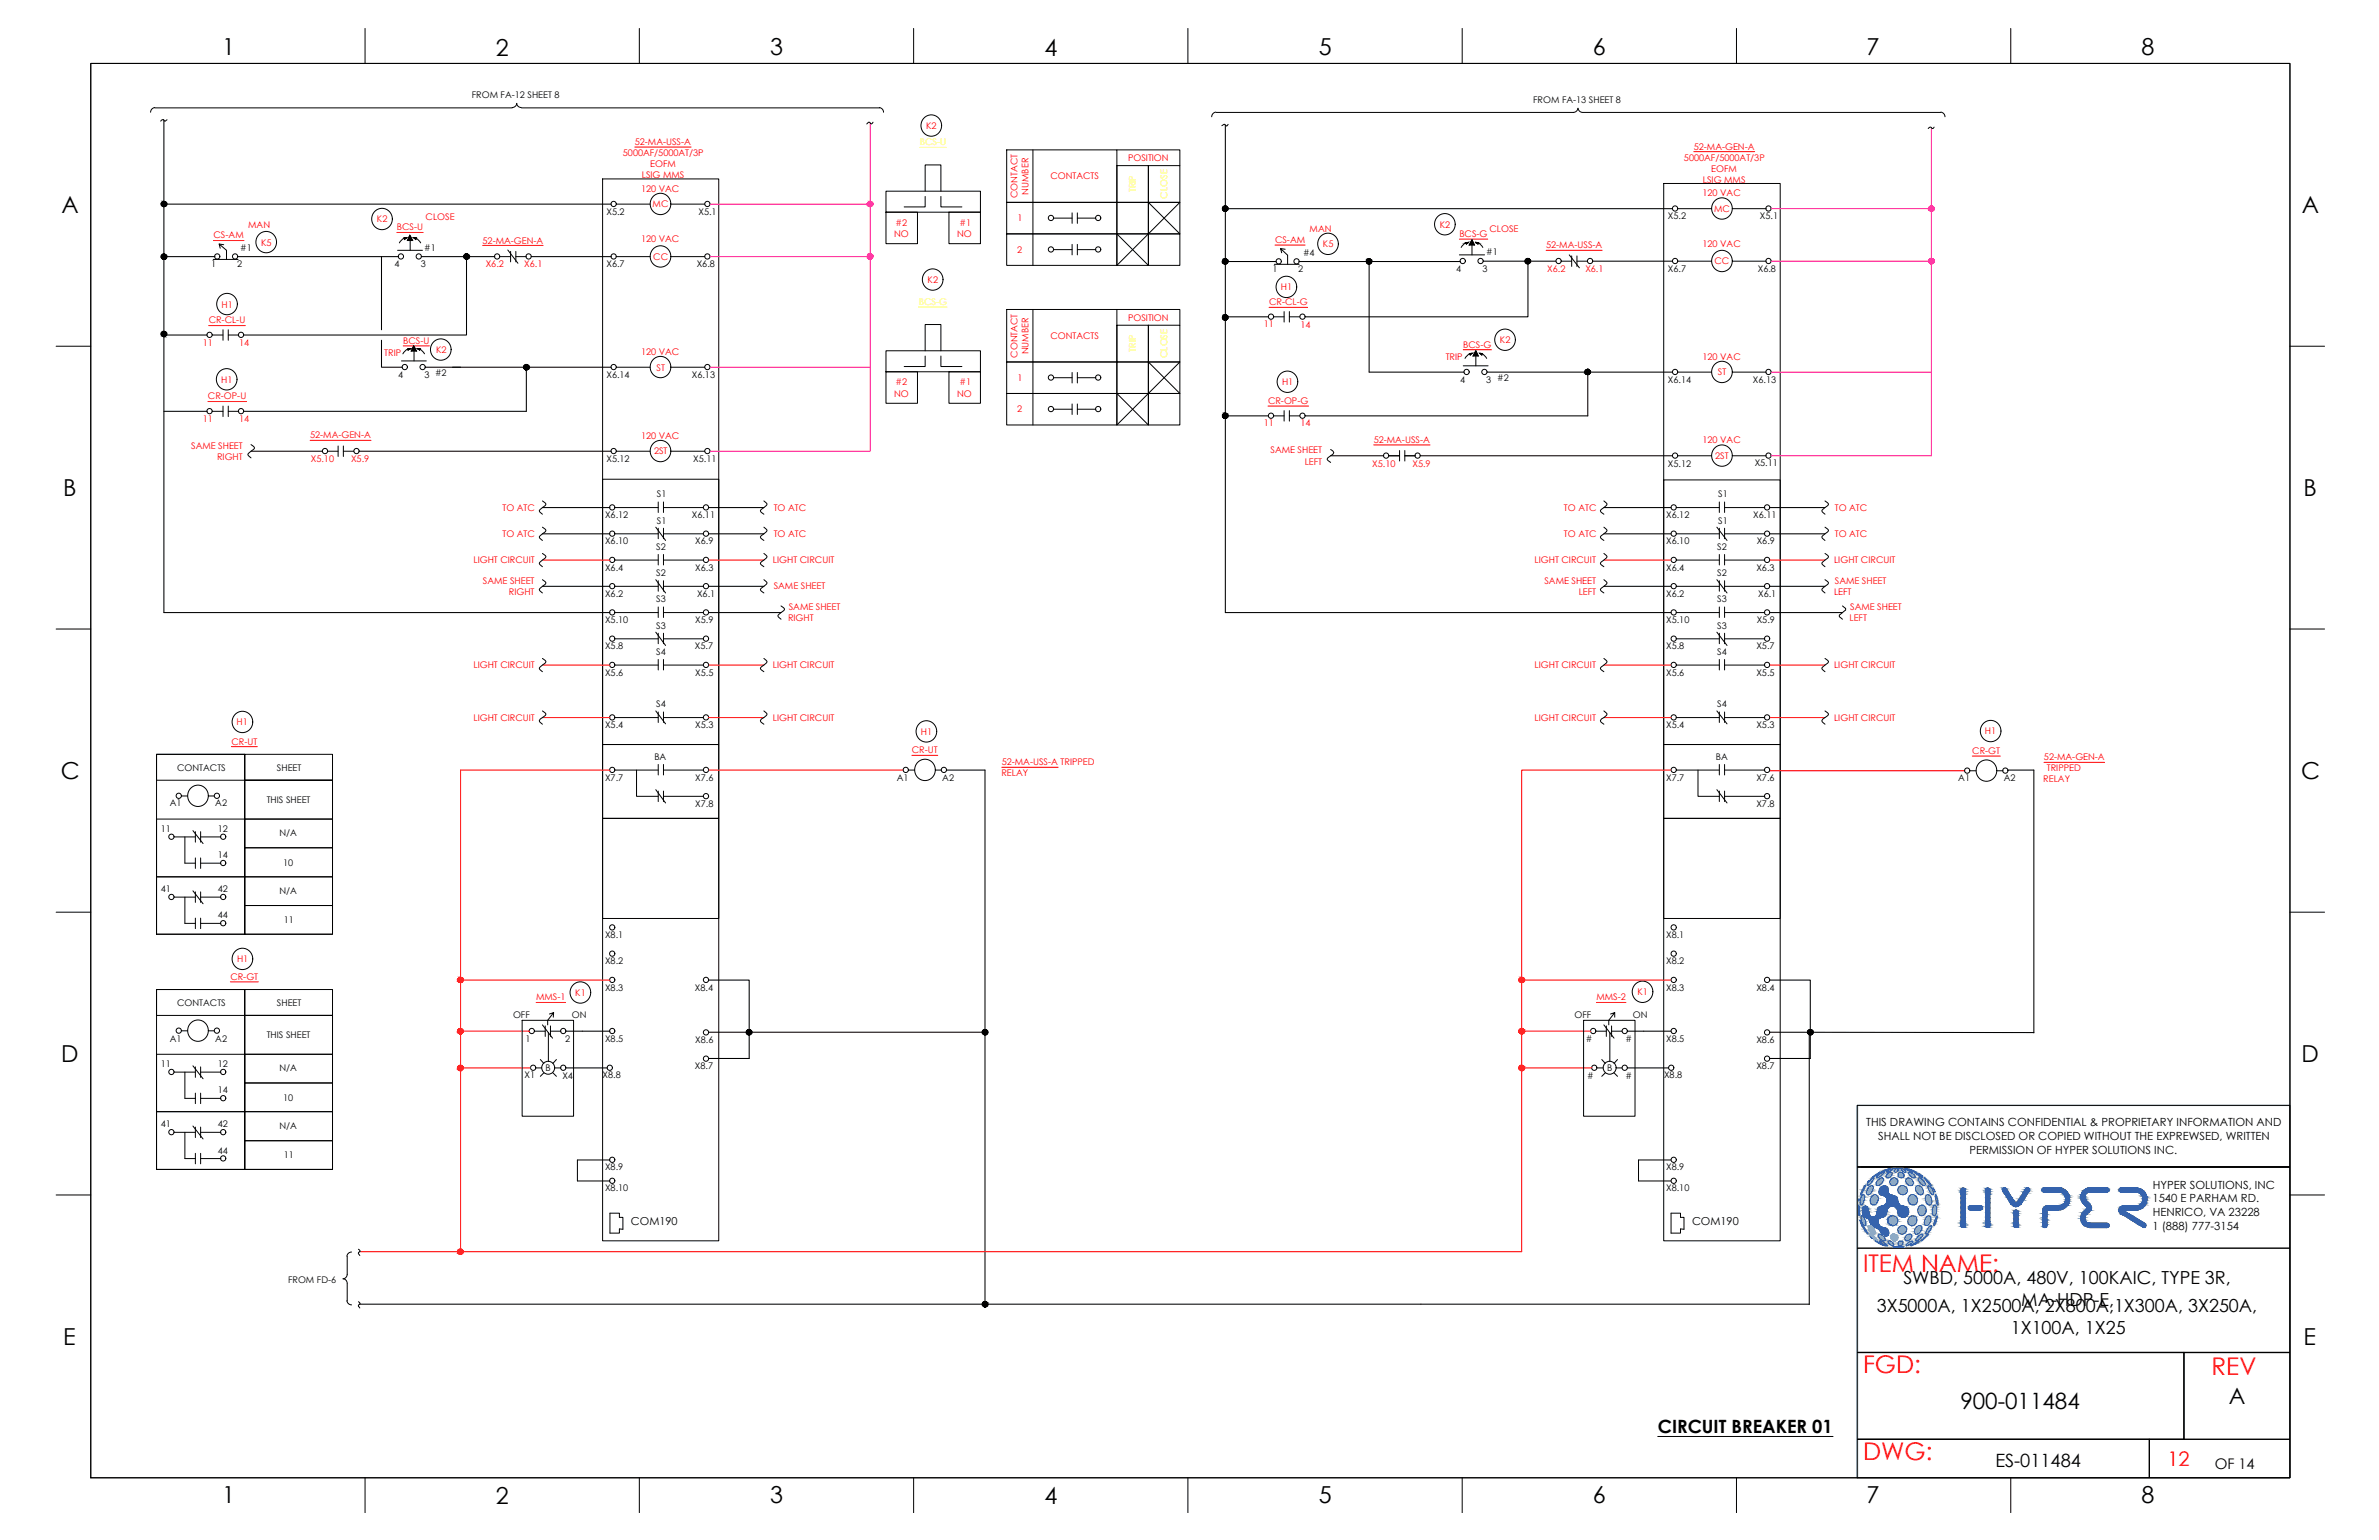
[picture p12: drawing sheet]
<svg xmlns="http://www.w3.org/2000/svg" width="432mm" height="279mm" viewBox="0 0 432 279" stroke-linecap="round" stroke-linejoin="round" font-family="sans-serif">
<defs><g id="words">
<g font-size="4.4" fill="#f00">
<text x="338.2" y="230.8">ITEM NAME:</text>
<text x="338.2" y="249.1">FGD:</text>
<text x="401.4" y="249.4">REV</text>
<text x="338.2" y="264.9">DWG:</text>
</g>
<g font-size="4.2">
<text x="40.4" y="10">1</text>
<text x="90" y="10.1">2</text>
<text x="139.8" y="10">3</text>
<text x="189.6" y="10.1">4</text>
<text x="239.4" y="10">5</text>
<text x="289.1" y="10">6</text>
<text x="338.8" y="10">7</text>
<text x="388.7" y="10">8</text>
<text x="11.1" y="38.7">A</text>
<text x="417.8" y="38.7">A</text>
<text x="11.5" y="90">B</text>
<text x="418.1" y="90">B</text>
<text x="11" y="141.3">C</text>
<text x="417.7" y="141.3">C</text>
<text x="11.1" y="192.7">D</text>
<text x="417.7" y="192.7">D</text>
<text x="11.5" y="244">E</text>
<text x="418.1" y="244">E</text>
<text x="40.4" y="272.7">1</text>
<text x="90" y="272.8">2</text>
<text x="139.8" y="272.7">3</text>
<text x="189.6" y="272.8">4</text>
<text x="239.4" y="272.7">5</text>
<text x="289.1" y="272.7">6</text>
<text x="338.8" y="272.7">7</text>
<text x="388.7" y="272.7">8</text>
</g>
<g font-size="4.1">
<text x="355.8" y="255.7">900-011484</text>
<text x="404.5" y="254.7">A</text>
</g>
<text font-size="3.6" fill="#f00" x="393.4" y="266">12</text>
<g font-size="3.3">
<text x="345.5" y="233">SWBD, 5000A, 480V, 100KAIC, TYPE 3R,</text>
<text x="340.6" y="238.1">3X5000A, 1X2500A, 2X800A,1X300A, 3X250A,</text>
<text x="366.9" y="236.9">MA-HDP-E,</text>
<text x="365" y="242">1X100A, 1X25</text>
<text x="300.9" y="259.9">CIRCUIT BREAKER 01</text>
<text x="362.2" y="266.1">ES-011484</text>
</g>
<text font-size="2.7" x="402" y="266.5">OF 14</text>
<g font-size="2">
<text x="338.7" y="204.4">THIS DRAWING CONTAINS CONFIDENTIAL &amp; PROPRIETARY INFORMATION AND</text>
<text x="340.9" y="206.8">SHALL NOT BE DISCLOSED OR COPIED WITHOUT THE EXPREWSED, WRITTEN</text>
<text x="357.5" y="209.3">PERMISSION OF HYPER SOLUTIONS INC.</text>
<text x="390.7" y="215.7">HYPER SOLUTIONS, INC</text>
<text x="390.7" y="218.1">1540 E PARHAM RD.</text>
<text x="390.7" y="220.6">HENRICO, VA 23228</text>
<text x="114.5" y="222.3">COM190</text>
<text x="307.1" y="222.3">COM190</text>
<text x="390.7" y="223.2">1 (888) 777-3154</text>
</g>
<g font-size="1.7">
<text x="85.6" y="17.9">FROM FA-12 SHEET 8</text>
<text x="278.3" y="18.7">FROM FA-13 SHEET 8</text>
<text x="110.1" y="38.9">X5.2</text>
<text x="126.8" y="38.9">X5.1</text>
<text x="302.7" y="39.8">X5.2</text>
<text x="319.4" y="39.8">X5.1</text>
<text x="43.6" y="45.6">#1</text>
<text x="77" y="45.5">#1</text>
<text x="236.5" y="46.5">#4</text>
<text x="269.8" y="46.3">#1</text>
<text x="38.3" y="48.5">1</text>
<text x="43" y="48.5">2</text>
<text x="71.6" y="48.5">4</text>
<text x="76.4" y="48.5">3</text>
<text x="110.1" y="48.5">X6.7</text>
<text x="126.5" y="48.5">X6.8</text>
<text x="231" y="49.4">1</text>
<text x="235.6" y="49.4">2</text>
<text x="264.3" y="49.3">4</text>
<text x="269.1" y="49.3">3</text>
<text x="302.7" y="49.3">X6.7</text>
<text x="319.1" y="49.3">X6.8</text>
<text x="72.3" y="68.6">4</text>
<text x="77.1" y="68.5">3 #2</text>
<text x="110.1" y="68.5">X6.14</text>
<text x="125.6" y="68.5">X6.13</text>
<text x="265" y="69.4">4</text>
<text x="269.8" y="69.4">3 #2</text>
<text x="302.7" y="69.4">X6.14</text>
<text x="318.2" y="69.4">X6.13</text>
<text x="110.1" y="83.8">X5.12</text>
<text x="125.8" y="83.8">X5.11</text>
<text x="302.7" y="84.7">X5.12</text>
<text x="318.5" y="84.6">X5.11</text>
<text x="109.8" y="94">X6.12</text>
<text x="119.2" y="90.2">S1</text>
<text x="119.2" y="95">S1</text>
<text x="125.6" y="94">X6.11</text>
<text x="302.4" y="94">X6.12</text>
<text x="311.9" y="90.2">S1</text>
<text x="311.9" y="95">S1</text>
<text x="318.2" y="94">X6.11</text>
<text x="109.8" y="98.8">X6.10</text>
<text x="119.1" y="99.8">S2</text>
<text x="126.2" y="98.8">X6.9</text>
<text x="302.4" y="98.8">X6.10</text>
<text x="311.7" y="99.8">S2</text>
<text x="318.9" y="98.8">X6.9</text>
<text x="109.8" y="103.5">X6.4</text>
<text x="119.1" y="104.5">S2</text>
<text x="126.2" y="103.5">X6.3</text>
<text x="302.4" y="103.5">X6.4</text>
<text x="311.7" y="104.5">S2</text>
<text x="318.8" y="103.5">X6.3</text>
<text x="109.8" y="108.3">X6.2</text>
<text x="109.8" y="113">X5.10</text>
<text x="119.1" y="109.3">S3</text>
<text x="126.2" y="113">X5.9</text>
<text x="126.5" y="108.3">X6.1</text>
<text x="302.4" y="108.3">X6.2</text>
<text x="302.4" y="113">X5.10</text>
<text x="311.7" y="109.3">S3</text>
<text x="318.9" y="113">X5.9</text>
<text x="319.1" y="108.3">X6.1</text>
<text x="109.8" y="117.8">X5.8</text>
<text x="119.1" y="114.1">S3</text>
<text x="119.1" y="118.8">S4</text>
<text x="126.1" y="117.8">X5.7</text>
<text x="302.4" y="117.8">X5.8</text>
<text x="311.7" y="114.1">S3</text>
<text x="311.7" y="118.8">S4</text>
<text x="318.8" y="117.8">X5.7</text>
<text x="109.8" y="122.6">X5.6</text>
<text x="126.2" y="122.6">X5.5</text>
<text x="302.4" y="122.6">X5.6</text>
<text x="318.8" y="122.6">X5.5</text>
<text x="119.1" y="128.3">S4</text>
<text x="311.7" y="128.3">S4</text>
<text x="109.8" y="132.1">X5.4</text>
<text x="118.8" y="137.9">BA</text>
<text x="126.2" y="132.1">X5.3</text>
<text x="302.4" y="132.1">X5.4</text>
<text x="311.4" y="137.9">BA</text>
<text x="318.8" y="132.1">X5.3</text>
<text x="32.2" y="139.8">CONTACTS</text>
<text x="50.3" y="139.8">SHEET</text>
<text x="109.8" y="141.6">X7.7</text>
<text x="126.2" y="141.6">X7.6</text>
<text x="162.8" y="141.6">A1</text>
<text x="171" y="141.6">A2</text>
<text x="302.4" y="141.6">X7.7</text>
<text x="318.8" y="141.6">X7.6</text>
<text x="355.4" y="141.7">A1</text>
<text x="363.7" y="141.7">A2</text>
<text x="30.8" y="146.3">A1</text>
<text x="39.1" y="146.3">A2</text>
<text x="48.4" y="145.7">THIS SHEET</text>
<text x="126.2" y="146.4">X7.8</text>
<text x="318.8" y="146.4">X7.8</text>
<text x="29.2" y="151">11</text>
<text x="39.5" y="151">12</text>
<text x="39.5" y="155.7">14</text>
<text x="50.7" y="151.7">N/A</text>
<text x="29.2" y="161.9">41</text>
<text x="39.5" y="161.9">42</text>
<text x="51.4" y="157">10</text>
<text x="39.5" y="166.6">44</text>
<text x="50.7" y="162.2">N/A</text>
<text x="51.5" y="167.5">11</text>
<text x="109.8" y="170.2">X8.1</text>
<text x="302.4" y="170.2">X8.1</text>
<text x="109.8" y="175">X8.2</text>
<text x="109.8" y="179.7">X8.3</text>
<text x="126.1" y="179.7">X8.4</text>
<text x="302.4" y="175">X8.2</text>
<text x="302.4" y="179.7">X8.3</text>
<text x="318.8" y="179.7">X8.4</text>
<text x="32.2" y="182.5">CONTACTS</text>
<text x="50.3" y="182.5">SHEET</text>
<text x="93.1" y="184.6">OFF</text>
<text x="103.8" y="184.6">ON</text>
<text x="285.8" y="184.6">OFF</text>
<text x="296.4" y="184.6">ON</text>
<text x="30.8" y="189">A1</text>
<text x="39.1" y="189">A2</text>
<text x="48.4" y="188.4">THIS SHEET</text>
<text x="95.4" y="189.1">1</text>
<text x="102.6" y="189.1">2</text>
<text x="109.8" y="189.1">X8.5</text>
<text x="126.2" y="189.2">X8.6</text>
<text x="287.8" y="189.1">#</text>
<text x="295" y="189.1">#</text>
<text x="302.4" y="189.1">X8.5</text>
<text x="318.8" y="189.2">X8.6</text>
<text x="29.2" y="193.6">11</text>
<text x="39.5" y="193.6">12</text>
<text x="50.7" y="194.4">N/A</text>
<text x="95.2" y="195.7">X1</text>
<text x="99" y="194.4">B</text>
<text x="102.1" y="195.7">X4</text>
<text x="109.4" y="195.7">X8.8</text>
<text x="126.1" y="194">X8.7</text>
<text x="288.1" y="195.7">#</text>
<text x="291.7" y="194.4">B</text>
<text x="295" y="195.7">#</text>
<text x="302" y="195.7">X8.8</text>
<text x="318.8" y="194">X8.7</text>
<text x="39.5" y="198.4">14</text>
<text x="51.4" y="199.7">10</text>
<text x="29.2" y="204.5">41</text>
<text x="39.5" y="204.5">42</text>
<text x="39.5" y="209.3">44</text>
<text x="50.7" y="204.9">N/A</text>
<text x="51.5" y="210.1">11</text>
<text x="109.8" y="212.4">X8.9</text>
<text x="302.4" y="212.4">X8.9</text>
<text x="109.8" y="216.2">X8.10</text>
<text x="302.4" y="216.2">X8.10</text>
<text x="52.3" y="232.8">FROM FD-6</text>
</g>
<g font-size="1.7" fill="#f00">
<text x="168.1" y="23.4">K2</text>
<text x="113.1" y="28.3">5000AF/5000AT/3P</text>
<text x="115.2" y="26.3">52-MA-USS-A</text>
<text x="204.8" y="29.2">POSITION</text>
<text x="305.7" y="29.2">5000AF/5000AT/3P</text>
<text x="307.4" y="27.1">52-MA-GEN-A</text>
<text x="116.4" y="34.7">120 VAC</text>
<text x="116.5" y="32.3">LSIG MMS</text>
<text x="118" y="30.3">EOFM</text>
<text x="184.7" y="36" transform="rotate(-90 184.7 36)">CONTACT</text>
<text x="186.7" y="35.3" transform="rotate(-90 186.7 35.3)">NUMBER</text>
<text x="190.7" y="32.5">CONTACTS</text>
<text x="309" y="35.6">120 VAC</text>
<text x="309.1" y="33.2">LSIG MMS</text>
<text x="310.6" y="31.2">EOFM</text>
<text x="45" y="41.4">MAN</text>
<text x="68.4" y="40.3">K2</text>
<text x="72" y="41.8">BCS-U</text>
<text x="77.2" y="39.9">CLOSE</text>
<text x="118.5" y="37.6">MC</text>
<text x="162.5" y="41">#2</text>
<text x="174.1" y="41">#1</text>
<text x="184.7" y="40.1">1</text>
<text x="261.3" y="41.4">K2</text>
<text x="311.1" y="38.4">MC</text>
<text x="38.8" y="43.3">CS-AM</text>
<text x="47.4" y="44.6">K5</text>
<text x="87.6" y="44.2">52-MA-GEN-A</text>
<text x="116.4" y="44">120 VAC</text>
<text x="118.6" y="47.1">CC</text>
<text x="162.3" y="42.9">NO</text>
<text x="173.7" y="42.9">NO</text>
<text x="184.6" y="45.9">2</text>
<text x="231.4" y="44.1">CS-AM</text>
<text x="237.7" y="42.2">MAN</text>
<text x="240.1" y="44.8">K5</text>
<text x="264.9" y="43">BCS-G</text>
<text x="270.3" y="42.1">CLOSE</text>
<text x="280.6" y="45">52-MA-USS-A</text>
<text x="309" y="44.8">120 VAC</text>
<text x="311.2" y="48">CC</text>
<text x="88.2" y="48.5">X6.2</text>
<text x="95.2" y="48.5">X6.1</text>
<text x="168.4" y="51.3">K2</text>
<text x="232.5" y="52.7">H1</text>
<text x="280.8" y="49.3">X6.2</text>
<text x="287.7" y="49.3">X6.1</text>
<text x="37.9" y="58.7">CR-CL-U</text>
<text x="40.2" y="55.8">H1</text>
<text x="204.8" y="58.2">POSITION</text>
<text x="229.4" y="59.4">11</text>
<text x="230.3" y="55.4">CR-CL-G</text>
<text x="236.1" y="59.5">14</text>
<text x="36.8" y="62.8">11</text>
<text x="43.4" y="62.8">14</text>
<text x="69.8" y="64.5">TRIP</text>
<text x="73.2" y="62.4">BCS-U</text>
<text x="79.1" y="64">K2</text>
<text x="116.4" y="64.3">120 VAC</text>
<text x="184.7" y="64.9" transform="rotate(-90 184.7 64.9)">CONTACT</text>
<text x="186.7" y="64.3" transform="rotate(-90 186.7 64.3)">NUMBER</text>
<text x="190.7" y="61.5">CONTACTS</text>
<text x="262.4" y="65.4">TRIP</text>
<text x="265.6" y="63.1">BCS-G</text>
<text x="272.3" y="62.2">K2</text>
<text x="309" y="65.2">120 VAC</text>
<text x="40.2" y="69.4">H1</text>
<text x="119.2" y="67.3">ST</text>
<text x="162.3" y="72">NO</text>
<text x="162.5" y="69.9">#2</text>
<text x="173.7" y="72">NO</text>
<text x="174.1" y="69.9">#1</text>
<text x="184.7" y="69.1">1</text>
<text x="232.7" y="69.9">H1</text>
<text x="311.8" y="68.1">ST</text>
<text x="36.8" y="76.5">11</text>
<text x="37.7" y="72.5">CR-OP-U</text>
<text x="43.4" y="76.5">14</text>
<text x="184.6" y="74.8">2</text>
<text x="229.4" y="77.4">11</text>
<text x="230.2" y="73.3">CR-OP-G</text>
<text x="236.1" y="77.4">14</text>
<text x="34.7" y="81.5">SAME SHEET</text>
<text x="39.4" y="83.5">RIGHT</text>
<text x="56.3" y="79.5">52-MA-GEN-A</text>
<text x="56.4" y="83.8">X5.10</text>
<text x="63.7" y="83.8">X5.9</text>
<text x="116.4" y="79.6">120 VAC</text>
<text x="118.7" y="82.4">2ST</text>
<text x="230.6" y="82.2">SAME SHEET</text>
<text x="249.3" y="80.3">52-MA-USS-A</text>
<text x="309" y="80.4">120 VAC</text>
<text x="311.3" y="83.3">2ST</text>
<text x="236.8" y="84.3">LEFT</text>
<text x="249.1" y="84.7">X5.10</text>
<text x="256.4" y="84.7">X5.9</text>
<text x="91.2" y="92.7">TO ATC</text>
<text x="140.4" y="92.7">TO ATC</text>
<text x="283.9" y="92.7">TO ATC</text>
<text x="333" y="92.7">TO ATC</text>
<text x="91.2" y="97.4">TO ATC</text>
<text x="140.4" y="97.4">TO ATC</text>
<text x="283.9" y="97.4">TO ATC</text>
<text x="333" y="97.4">TO ATC</text>
<text x="85.9" y="102.2">LIGHT CIRCUIT</text>
<text x="87.7" y="105.9">SAME SHEET</text>
<text x="92.4" y="108">RIGHT</text>
<text x="140.3" y="102.2">LIGHT CIRCUIT</text>
<text x="140.4" y="106.9">SAME SHEET</text>
<text x="278.5" y="102.2">LIGHT CIRCUIT</text>
<text x="280.3" y="105.9">SAME SHEET</text>
<text x="286.5" y="108">LEFT</text>
<text x="332.9" y="102.2">LIGHT CIRCUIT</text>
<text x="332.9" y="108">LEFT</text>
<text x="333" y="105.9">SAME SHEET</text>
<text x="143" y="112.7">RIGHT</text>
<text x="143.2" y="110.7">SAME SHEET</text>
<text x="335.7" y="112.7">LEFT</text>
<text x="335.8" y="110.7">SAME SHEET</text>
<text x="85.9" y="121.2">LIGHT CIRCUIT</text>
<text x="140.3" y="121.2">LIGHT CIRCUIT</text>
<text x="278.5" y="121.2">LIGHT CIRCUIT</text>
<text x="332.9" y="121.2">LIGHT CIRCUIT</text>
<text x="43" y="131.6">H1</text>
<text x="85.9" y="130.8">LIGHT CIRCUIT</text>
<text x="140.3" y="130.8">LIGHT CIRCUIT</text>
<text x="278.5" y="130.8">LIGHT CIRCUIT</text>
<text x="332.9" y="130.8">LIGHT CIRCUIT</text>
<text x="42" y="135.1">CR-UT</text>
<text x="165.5" y="136.7">CR-UT</text>
<text x="167.2" y="133.4">H1</text>
<text x="358" y="136.8">CR-GT</text>
<text x="360.3" y="133.2">H1</text>
<text x="371" y="137.9">52-MA-GEN-A</text>
<text x="181.8" y="140.8">RELAY</text>
<text x="181.8" y="138.8">52-MA-USS-A TRIPPED</text>
<text x="370.9" y="141.9">RELAY</text>
<text x="371.5" y="140">TRIPPED</text>
<text x="41.8" y="177.8">CR-GT</text>
<text x="43" y="174.6">H1</text>
<text x="97.3" y="181.5">MMS-1</text>
<text x="104.4" y="180.7">K1</text>
<text x="289.8" y="181.5">MMS-2</text>
<text x="297.2" y="180.5">K1</text>
</g>
<g font-size="1.7" fill="#ff0">
<text x="167" y="26.4">BCS-U</text>
<text x="206.1" y="34.9" transform="rotate(-90 206.1 34.9)">TRIP</text>
<text x="211.9" y="36" transform="rotate(-90 211.9 36)">CLOSE</text>
<text x="166.8" y="55.4">BCS-G</text>
<text x="206.1" y="63.8" transform="rotate(-90 206.1 63.8)">TRIP</text>
<text x="211.9" y="65" transform="rotate(-90 211.9 65)">CLOSE</text>
</g>
</g></defs>
<!-- layer: GRID -->
<path d="M415.6 200.5h-78.5v67.5" fill="none" stroke="#6ec1dd" stroke-width=".25"/>
<!-- layer: 0 -->
<g fill="none" stroke="#000" stroke-width=".18">
<path d="M16.5 11.5h399.1v256.6h-399.1zM28.1 19.5a.86 .86 0 0 0-.8 .9M28.1 19.6h64.9M66.3 5.2v6.3M93.8 18.8a.86 .86 0 0 0 .8 .7M93.8 18.8a.86 .86 0 0 1-.8 .7M94.6 19.6h65.1M116 5.2v6.3M159.6 19.5a.86 .86 0 0 1 .8 .9M165.8 5.2v6.3M215.6 5.2v6.3M265.4 5.2v6.3"/>
<path d="M315.2 5.2v6.3M365 5.2v6.3M30.3 21.7l-.4 .3-.3-.3-.4 .3M109.4 32.5h21.1v192.6h-21.1zM111.9 37h6.1M121.8 37h6.1M158.5 22.2l-.4 .3-.3-.3h-.2l-.3 .3M160.8 34.7h17.2v3.8h-17.2zM160.8 38.5h5.7v5.7h-5.7zM167.9 35.6v1.9h-3.8M167.9 34.7v-4.8h2.9v4.8M170.8 35.6v1.9h3.8"/>
<path d="M172.2 38.5h5.8v5.7h-5.8zM182.7 27.2h20v9.5h-20zM182.7 36.7h20v5.7h-20zM187.5 27.2v20.9M191.3 39.6h3.3M194.6 38.6v1.9M195.5 39.6h3.4M195.5 38.6v1.9M202.7 27.2h11.5v2.8M202.7 30h5.7v6.7h-5.7zM202.7 36.7h5.7v5.7h-5.7zM208.4 30h5.8v6.7h-5.8z"/>
<path d="M208.4 36.7h5.8v5.7h-5.8zM208.4 36.7l5.8 5.7M214.2 36.7l-11.5 11.4M220.7 20.3a.86 .86 0 0 0-.8 .9M220.8 20.4h64.8M222.9 22.6l-.2 .3-.4-.3-.5 .2M285.6 20.4a.86 .86 0 0 0 .8-.8 .88 .88 0 0 0 .9 .8M287.3 20.4h65M302 33.3h21.1v191.8h-21.1zM304.5 37.9h6.2M314.5 37.9h6.1M351.1 23.1l-.3 .2-.4-.2-.4 .2"/>
<path d="M352.3 20.3a.86 .86 0 0 1 .7 .9M38.7 47.1h4.5M39.8 44.3l.8 .1M40 45l-.2-.7 1.3 1.1v1.7M40.5 59.8v1.9M41.4 59.8v1.9M72.2 45.4h4.5M73.3 43.2l.5-.1-.4 .3zM73.4 43.2l-.9 .9M73.9 43.6l.5-.9 .5 .9M75.1 43.1l.5 .1-.1 .2zM75.5 43.2l.9 .9"/>
<path d="M90.8 46.6h1.9M92.2 45.4l1.8 2.4M92.7 45.6v1.9M93.6 46.6h1.9M93.6 45.6v1.9M111.9 46.6h6.1M121.8 46.6h6.1M182.7 42.4h20v5.7h-20zM182.7 56.1h20v9.6h-20zM187.5 56.1v21M191.3 45.3h3.3M194.6 44.3v1.9"/>
<path d="M195.5 44.3v1.9M195.5 45.3h3.4M202.7 42.4h5.7v5.7h-5.7zM202.7 56.1h11.5v2.9M202.7 59h5.7v6.7h-5.7zM202.7 42.4l5.7 5.7M208.4 42.4h5.8v5.7h-5.8zM208.4 59h5.8v6.7h-5.8zM231.2 57.5h1.9M231.3 48h4.5M232.4 45.1l.9 .1M232.6 45.9l-.2-.8 1.3 1.2v1.7"/>
<path d="M233.1 56.5v1.9M234 57.5h1.9M234 56.5v1.9M264.9 46.2h4.6M266 44.1l.5-.1-.3 .3zM266.1 44l-.9 .9M266.7 44.5l.5-1 .4 1M267.9 44l.4 .1v.2zM268.3 44l.8 .9M283.4 47.4h1.9M284.8 46.2l1.9 2.4M285.3 46.4v1.9"/>
<path d="M286.2 47.4h1.9M286.2 46.4v1.9M304.5 47.4h6.2M314.5 47.4h6.1M10.2 62.8h6.3M38.6 60.8h1.9M38.6 74.6h1.9M40.5 73.7v1.9M41.4 60.8h1.9M41.4 73.7v1.9M41.4 74.6h1.9M72.9 65.5h4.5"/>
<path d="M74 63.3l-.9 .9M74 63.3h.5l-.4 .2zM74.6 63.7l.5-.9 .5 .9M75.8 63.3h.5l-.1 .2zM76.2 63.3l.9 .9M111.9 66.6h6.1M121.8 66.6h6.1M160.8 63.6h17.2v3.9h-17.2zM160.8 67.5h5.7v5.7h-5.7zM167.9 64.6v1.9h-3.8M167.9 63.6v-4.7h2.9v4.7M170.8 64.6v1.9h3.8"/>
<path d="M172.2 67.5h5.8v5.7h-5.8zM182.7 65.7h20v5.7h-20zM182.7 71.4h20v5.7h-20zM191.3 68.5h3.3M191.3 74.2h3.3M194.6 67.6v1.9M194.6 73.3v1.9M195.5 67.6v1.9M195.5 73.3v1.9M195.5 68.5h3.4M195.5 74.2h3.4M202.7 65.7h5.7v5.7h-5.7z"/>
<path d="M202.7 71.4h5.7v5.7h-5.7zM202.7 71.4l5.7 5.7M208.4 65.7h5.8v5.7h-5.8zM208.4 71.4h5.8v5.7h-5.8zM208.4 65.7l5.8 5.7M214.2 65.7l-11.5 11.4M231.2 75.5h1.9M233.1 74.5v1.9M234 74.5v1.9M234 75.5h1.9M265.6 66.4h4.5M266.7 64.1h.5l-.3 .3z"/>
<path d="M266.8 64.2l-.9 .8M267.4 64.6l.5-1 .4 1M268.6 64.1h.4v.3zM269 64.2l.8 .8M304.5 67.5h6.2M314.5 67.5h6.1M415.6 62.8h6.3M45.6 80.7l.6 .6-1.2 1.1 .6 .7M59.5 81.9h1.9M61.4 80.9v1.9M62.3 81.9h1.9M62.3 80.9v1.9"/>
<path d="M98.5 95.6l.6 .6-1.2 1.2 .6 .7M98.5 90.9l.6 .6-1.2 1.2 .6 .6M109.4 86.9h21.1v48.2h-21.1zM111.7 92.1h7.8M111.7 96.9h7.8M111.9 81.9h6.1M119 95.6l1.8 2.5M119.5 91.1v1.9M119.5 95.8v1.9M120.4 92.1h7.3M120.4 91.1v1.9M120.4 95.8v1.9"/>
<path d="M120.4 96.9h7.3M121.8 81.9h6.1M138.6 90.9l.6 .4v.3l-1.2 1.1 .6 .6M138.6 95.6l.6 .5v.3l-1.2 1 .6 .7M241.5 81.5l.6 .6a1.64 1.64 0 0 1-1 .9l-.2 .3 .6 .6M252.1 82.7h1.9M254 81.7v1.9M255 82.7h1.9M255 81.7v1.9M291.1 95.6l.5 .5v.3l-1.1 1 .6 .7M291.1 90.9l.5 .4v.3l-1.1 1.1 .6 .6M302 87.1h21.1v48h-21.1z"/>
<path d="M304.3 92.1h7.8M304.3 96.9h7.8M304.5 82.7h6.2M311.6 95.6l1.9 2.5M312.1 91.1v1.9M312.1 95.8v1.9M313 92.1h7.3M313 96.9h7.3M313 91.1v1.9M313 95.8v1.9M314.5 82.7h6.1M331.2 90.9l.7 .6-1.2 1.2 .5 .6"/>
<path d="M331.2 95.6l.7 .6-1.2 1.2 .5 .7M10.2 114.1h6.3M98.5 119.5l.6 .5-1.2 1.2 .6 .7M98.5 105.2l.6 .5-1.2 1.2 .6 .7M98.5 100.4l.6 .6-1.2 1.2 .6 .6M111.7 101.6h7.8M111.7 106.4h7.8M111.7 111.1h7.8M111.7 115.9h7.8M119 105.2l1.8 2.4M119 114.7l1.8 2.4M119.5 100.6v1.9"/>
<path d="M119.5 105.4v1.9M119.5 110.1v1.9M119.5 114.9v1.9M119.5 119.6v2M120.4 100.6v1.9M120.4 105.4v1.9M120.4 110.1v1.9M120.4 114.9v1.9M120.4 119.6v2M120.4 101.6h7.3M120.4 106.4h7.3M120.4 111.1h7.3"/>
<path d="M120.4 115.9h7.3M138.6 100.4l.6 .5v.3l-1.2 1 .6 .6M138.6 105.2l.6 .4v.3l-1.2 1 .6 .7M138.6 119.5l.6 .4v.3l-1.2 1 .6 .7M141.8 109.9l.6 .6-1.2 1.2 .6 .6M291.1 119.5l.5 .4v.3l-1.1 1 .6 .7M291.1 105.2l.5 .4v.3l-1.1 1 .6 .7M291.1 100.4l.5 .5v.3l-1.1 1 .6 .6M304.3 101.6h7.8M304.3 106.4h7.8M304.3 111.1h7.8M304.3 115.9h7.8"/>
<path d="M311.6 105.2l1.9 2.4M311.6 114.7l1.9 2.4M312.1 100.6v1.9M312.1 105.4v1.9M312.1 110.1v1.9M312.1 114.9v1.9M312.1 119.6v2M313 101.6h7.3M313 106.4h7.3M313 111.1h7.3M313 115.9h7.3M313 100.6v1.9"/>
<path d="M313 105.4v1.9M313 110.1v1.9M313 114.9v1.9M313 119.6v2M331.2 100.4l.7 .6-1.2 1.2 .5 .6M331.2 105.2l.7 .5-1.2 1.2 .5 .7M331.2 119.5l.7 .5-1.2 1.2 .5 .7M334.4 109.9l.6 .5v.3l-1.2 .9v.3l.6 .4M415.6 114.1h6.3M98.5 129l.6 .6a1.64 1.64 0 0 1-1 .8l-.2 .4v.2l.6 .4M109.4 135.1h21.1v13.4h-21.1zM111.7 120.7h7.8"/>
<path d="M111.7 130.2h7.8M111.7 139.7h7.8M115.5 139.7v4.8h4M119 129l1.8 2.3M119.5 129.2v1.9M119.5 138.7v1.9M120.4 129.2v1.9M120.4 138.7v1.9M120.4 120.7h7.3M120.4 130.2h7.3M120.4 139.7h7.3M138.6 129l.6 .6a1.64 1.64 0 0 1-1 .8l-.2 .4 .1 .2 .5 .4"/>
<path d="M164.9 139.7h1.1M169.8 139.7h1.1M291.1 129l.6 .6a1.64 1.64 0 0 1-1 .8l-.2 .4v.2l.6 .4M302 135.1h21.1v13.4h-21.1zM304.3 120.7h7.8M304.3 130.2h7.8M304.3 139.7h7.8M308.2 139.7v4.8h3.9M311.6 129l1.9 2.3M312.1 129.2v1.9M312.1 138.7v1.9M313 120.7h7.3"/>
<path d="M313 130.2h7.3M313 139.7h7.3M313 129.2v1.9M313 138.7v1.9M331.2 129l.7 .6a1.64 1.64 0 0 1-1 .8l-.2 .4v.2l.5 .4M357.6 139.8h1.1M362.5 139.8h1.1M31.7 151.8h3.8M33 144.4h1.1M33.6 151.8v4.8h1.9M35 150.7l1.9 2.3M35.5 150.9v1.9"/>
<path d="M35.5 155.7v1.9M36.4 151.8h3.7M36.4 150.9v1.9M36.4 155.7v1.9M36.4 156.6h3.7M37.9 144.4h1M109.4 148.5h21.1v18.1h-21.1zM119 143.3l1.8 2.4M119.5 143.5v1.9M120.4 143.5v1.9M120.4 144.5h7.3M302 148.5h21.1v18.1h-21.1z"/>
<path d="M311.6 143.3l1.9 2.4M312.1 143.5v1.9M313 144.5h7.3M313 143.5v1.9M10.2 165.5h6.3M31.7 162.8h3.8M33.6 162.8v4.7h1.9M35 161.6l1.9 2.4M35.5 161.8v1.9M35.5 166.6v1.9M36.4 161.8v1.9M36.4 166.6v1.9"/>
<path d="M36.4 162.8h3.7M36.4 167.5h3.7M415.6 165.5h6.3M31.7 194.5h3.8M33 187h1.1M33.6 194.5v4.8h1.9M35 193.4l1.9 2.3M35.5 193.6v1.9M35.5 198.3v1.9M36.4 193.6v1.9M36.4 198.3v1.9M36.4 194.5h3.7"/>
<path d="M36.4 199.3h3.7M37.9 187h1M94.8 185.1h9.3v17.4h-9.3zM97.1 187.1h1.9M97.2 193.8h1.1M98.1 192.2l.6 .7M98.5 185.9l1.8 2.5M98.7 194.6l-.6 .7M99 186.1v1.9M99.5 187.3v5.3M99.7 184l.8-.3-1.1 1.4v.8M99.9 187.1h1.9"/>
<path d="M99.9 186.1v1.9M100.4 194.6l.6 .7M100.5 183.7l-.1 .8M100.7 193.8h1.1M101 192.2l-.6 .7M287.4 185.1h9.4v17.4h-9.4zM289.7 187.1h1.9M289.9 193.8h1.1M290.7 192.2l.7 .7M291.1 185.9l1.9 2.5M291.4 194.6l-.7 .7M291.6 186.1v1.9"/>
<path d="M292.2 187.3v5.3M292.3 184l.8-.3-1.1 1.4v.8M292.5 187.1h1.9M292.5 186.1v1.9M293 194.6l.6 .7M293.1 183.7v.8M293.3 193.8h1.1M293.6 192.2l-.6 .7M10.2 216.8h6.3M31.7 205.4h3.8M33.6 205.4v4.8h1.9M35 204.3l1.9 2.3"/>
<path d="M35.5 204.5v1.9M35.5 209.2v2M36.4 204.5v1.9M36.4 209.2v2M36.4 205.4h3.7M36.4 210.2h3.7M110.7 210.5h-5.9v3.8h5.9M303.3 210.5h-5.9v3.8h5.9M337.1 211.7h78.5M415.6 216.8h6.3M62.3 232a.86 .86 0 0 1 .7 .8M63 236a.86 .86 0 0 0 .8 .7"/>
<path d="M63 227.9v3.3M63 232.9v3.1M63 231.2a.86 .86 0 0 1-.7 .8M63.8 227.2a.86 .86 0 0 0-.8 .7M65.1 226.6l.3 .4-.3 .3 .2 .5M65.1 236.2l.3 .3-.3 .3 .2 .5M110.7 220.1h1.7v.8h.7v2.1h-.7v.7h-1.7zM303.3 220.1h1.7v.8h.7v2.1h-.7v.7h-1.7zM337.1 245.4h59.3v15.7h-59.3M66.3 268.1v6.4M116 268.1v6.4M165.8 268.1v6.4"/>
<path d="M215.6 268.1v6.4M265.4 268.1v6.4M315.2 268.1v6.4M365 268.1v6.4"/>
<circle cx="69.3" cy="39.7" r="1.91"/>
<circle cx="111.4" cy="37" r=".48"/>
<circle cx="119.9" cy="37" r="1.91"/>
<circle cx="128.4" cy="37" r=".48"/>
<circle cx="169" cy="22.8" r="1.91"/>
<circle cx="190.8" cy="39.5" r=".48"/>
<circle cx="199.3" cy="39.5" r=".48"/>
<circle cx="304" cy="37.8" r=".48"/>
<circle cx="312.5" cy="37.8" r="1.91"/>
<circle cx="321" cy="37.8" r=".48"/>
<circle cx="39.4" cy="46.5" r=".48"/>
<circle cx="42.7" cy="46.5" r=".48"/>
<circle cx="48.3" cy="43.9" r="1.91"/>
<circle cx="72.8" cy="46.5" r=".48"/>
<circle cx="76" cy="46.5" r=".48"/>
<circle cx="90.2" cy="46.5" r=".48"/>
<circle cx="95.9" cy="46.5" r=".48"/>
<circle cx="111.4" cy="46.5" r=".48"/>
<circle cx="119.9" cy="46.5" r="1.91"/>
<circle cx="128.4" cy="46.5" r=".48"/>
<circle cx="169.3" cy="50.7" r="1.91"/>
<circle cx="190.8" cy="45.3" r=".48"/>
<circle cx="199.3" cy="45.3" r=".48"/>
<circle cx="230.7" cy="57.4" r=".48"/>
<circle cx="232.1" cy="47.4" r=".48"/>
<circle cx="235.3" cy="47.4" r=".48"/>
<circle cx="236.4" cy="57.4" r=".48"/>
<circle cx="241" cy="44.2" r="1.91"/>
<circle cx="262.2" cy="40.7" r="1.91"/>
<circle cx="265.5" cy="47.4" r=".48"/>
<circle cx="268.7" cy="47.4" r=".48"/>
<circle cx="282.9" cy="47.4" r=".48"/>
<circle cx="288.6" cy="47.4" r=".48"/>
<circle cx="304" cy="47.4" r=".48"/>
<circle cx="312.5" cy="47.4" r="1.91"/>
<circle cx="321" cy="47.4" r=".48"/>
<circle cx="38" cy="74.6" r=".48"/>
<circle cx="38" cy="60.8" r=".48"/>
<circle cx="43.7" cy="74.6" r=".48"/>
<circle cx="43.7" cy="60.8" r=".48"/>
<circle cx="73.5" cy="66.6" r=".48"/>
<circle cx="76.7" cy="66.6" r=".48"/>
<circle cx="80" cy="63.4" r="1.91"/>
<circle cx="111.4" cy="66.6" r=".48"/>
<circle cx="119.9" cy="66.6" r="1.91"/>
<circle cx="128.4" cy="66.6" r=".48"/>
<circle cx="190.8" cy="68.5" r=".48"/>
<circle cx="190.8" cy="74.2" r=".48"/>
<circle cx="199.3" cy="74.2" r=".48"/>
<circle cx="199.3" cy="68.5" r=".48"/>
<circle cx="230.7" cy="75.4" r=".48"/>
<circle cx="236.4" cy="75.4" r=".48"/>
<circle cx="266.2" cy="67.5" r=".48"/>
<circle cx="269.4" cy="67.5" r=".48"/>
<circle cx="273.1" cy="61.6" r="1.91"/>
<circle cx="304" cy="67.5" r=".48"/>
<circle cx="312.5" cy="67.5" r="1.91"/>
<circle cx="321" cy="67.5" r=".48"/>
<circle cx="59" cy="81.8" r=".48"/>
<circle cx="64.7" cy="81.8" r=".48"/>
<circle cx="111.1" cy="96.8" r=".48"/>
<circle cx="111.1" cy="92.1" r=".48"/>
<circle cx="111.4" cy="81.8" r=".48"/>
<circle cx="119.9" cy="81.8" r="1.91"/>
<circle cx="128.1" cy="92.1" r=".48"/>
<circle cx="128.1" cy="96.8" r=".48"/>
<circle cx="128.4" cy="81.8" r=".48"/>
<circle cx="251.6" cy="82.7" r=".48"/>
<circle cx="257.3" cy="82.7" r=".48"/>
<circle cx="303.8" cy="96.8" r=".48"/>
<circle cx="303.8" cy="92.1" r=".48"/>
<circle cx="304" cy="82.7" r=".48"/>
<circle cx="312.5" cy="82.7" r="1.91"/>
<circle cx="320.7" cy="92.1" r=".48"/>
<circle cx="320.7" cy="96.8" r=".48"/>
<circle cx="321" cy="82.7" r=".48"/>
<circle cx="111.1" cy="115.9" r=".48"/>
<circle cx="111.1" cy="111.1" r=".48"/>
<circle cx="111.1" cy="106.3" r=".48"/>
<circle cx="111.1" cy="101.6" r=".48"/>
<circle cx="128.1" cy="111.1" r=".48"/>
<circle cx="128.1" cy="115.9" r=".48"/>
<circle cx="128.1" cy="101.6" r=".48"/>
<circle cx="128.1" cy="106.3" r=".48"/>
<circle cx="303.8" cy="115.9" r=".48"/>
<circle cx="303.8" cy="101.6" r=".48"/>
<circle cx="303.8" cy="106.3" r=".48"/>
<circle cx="303.8" cy="111.1" r=".48"/>
<circle cx="320.7" cy="111.1" r=".48"/>
<circle cx="320.7" cy="115.9" r=".48"/>
<circle cx="320.7" cy="101.6" r=".48"/>
<circle cx="320.7" cy="106.3" r=".48"/>
<circle cx="111.1" cy="139.7" r=".48"/>
<circle cx="111.1" cy="130.2" r=".48"/>
<circle cx="111.1" cy="120.6" r=".48"/>
<circle cx="128.1" cy="130.2" r=".48"/>
<circle cx="128.1" cy="139.7" r=".48"/>
<circle cx="128.1" cy="120.6" r=".48"/>
<circle cx="164.4" cy="139.7" r=".48"/>
<circle cx="167.9" cy="139.7" r="1.91"/>
<circle cx="171.3" cy="139.7" r=".48"/>
<circle cx="303.8" cy="139.7" r=".48"/>
<circle cx="303.8" cy="120.6" r=".48"/>
<circle cx="303.8" cy="130.2" r=".48"/>
<circle cx="320.7" cy="120.6" r=".48"/>
<circle cx="320.7" cy="130.2" r=".48"/>
<circle cx="320.7" cy="139.7" r=".48"/>
<circle cx="357.1" cy="139.8" r=".48"/>
<circle cx="360.5" cy="139.8" r="1.91"/>
<circle cx="364" cy="139.8" r=".48"/>
<circle cx="31.1" cy="151.8" r=".48"/>
<circle cx="32.4" cy="144.4" r=".48"/>
<circle cx="35.9" cy="144.4" r="1.91"/>
<circle cx="39.4" cy="144.4" r=".48"/>
<circle cx="40.5" cy="156.6" r=".48"/>
<circle cx="40.5" cy="151.8" r=".48"/>
<circle cx="128.1" cy="144.4" r=".48"/>
<circle cx="320.7" cy="144.4" r=".48"/>
<circle cx="31.1" cy="162.7" r=".48"/>
<circle cx="40.5" cy="162.7" r=".48"/>
<circle cx="40.5" cy="167.5" r=".48"/>
<circle cx="111.1" cy="168.3" r=".48"/>
<circle cx="111.1" cy="173" r=".48"/>
<circle cx="111.1" cy="177.8" r=".48"/>
<circle cx="128.1" cy="177.8" r=".48"/>
<circle cx="298.1" cy="179.9" r="1.91"/>
<circle cx="303.8" cy="168.3" r=".48"/>
<circle cx="303.8" cy="173" r=".48"/>
<circle cx="303.8" cy="177.8" r=".48"/>
<circle cx="320.7" cy="177.8" r=".48"/>
<circle cx="31.1" cy="194.5" r=".48"/>
<circle cx="32.4" cy="187" r=".48"/>
<circle cx="35.9" cy="187" r="1.91"/>
<circle cx="39.4" cy="187" r=".48"/>
<circle cx="40.5" cy="194.5" r=".48"/>
<circle cx="40.5" cy="199.2" r=".48"/>
<circle cx="96.5" cy="187.1" r=".48"/>
<circle cx="96.8" cy="193.7" r=".48"/>
<circle cx="99.5" cy="193.7" r="1.17"/>
<circle cx="102.2" cy="187.1" r=".48"/>
<circle cx="102.2" cy="193.7" r=".48"/>
<circle cx="105.3" cy="180.1" r="1.91"/>
<circle cx="110.7" cy="193.7" r=".48"/>
<circle cx="111.1" cy="187.1" r=".48"/>
<circle cx="128.1" cy="192.1" r=".48"/>
<circle cx="128.1" cy="187.3" r=".48"/>
<circle cx="289.2" cy="187.1" r=".48"/>
<circle cx="289.4" cy="193.7" r=".48"/>
<circle cx="292.2" cy="193.7" r="1.17"/>
<circle cx="294.9" cy="193.7" r=".48"/>
<circle cx="294.9" cy="187.1" r=".48"/>
<circle cx="303.3" cy="193.7" r=".48"/>
<circle cx="303.8" cy="187.1" r=".48"/>
<circle cx="320.7" cy="187.3" r=".48"/>
<circle cx="320.7" cy="192.1" r=".48"/>
<circle cx="31.1" cy="205.4" r=".48"/>
<circle cx="40.5" cy="205.4" r=".48"/>
<circle cx="40.5" cy="210.2" r=".48"/>
<circle cx="111.1" cy="210.4" r=".48"/>
<circle cx="111.1" cy="214.2" r=".48"/>
<circle cx="303.8" cy="214.2" r=".48"/>
<circle cx="303.8" cy="210.4" r=".48"/>
</g>
<!-- layer: TEXT -->
<g fill="none" stroke="#f00" stroke-width=".18">
<path d="M115.2 26.7h10.2M307.4 27.5h11.1M37.9 59.1h6.6M38.8 43.6h5.5M72 42.2h4.8M87.6 44.5h11M230.3 55.8h7M231.4 44.5h5.5M264.9 43.4h5.1M280.6 45.4h10.2M37.7 72.8h7M56.3 79.9h11"/>
<path d="M73.2 62.8h4.7M230.2 73.7h7.3M265.6 63.5h5.1M249.3 80.7h10.3M42 135.5h4.7M165.5 137h4.7M181.8 139.2h10.3M358 137.2h5.1M371 138.3h11M41.8 178.1h5.1M97.3 181.9h5.3M289.8 181.9h5.3"/>
</g>
<!-- layer: WIRE - 24-_BLK -->
<g fill="none" stroke="#000" stroke-width=".19">
<path d="M98.5 96.9h12.2M98.5 92.1h12.2M128.6 96.9h10M128.6 92.1h10M291.1 96.9h12.2M291.1 92.1h12.2M321.3 96.9h9.9M321.3 92.1h9.9M291.1 106.4h12.2M171.9 139.7h6.9v47.6M364.5 139.7h4.7M102.8 193.8h7.5"/>
<path d="M102.8 187.1h7.9M128.6 192h7.4M295.4 187.1h3M65.2 236.6h263.2"/>
<circle cx="178.7" cy="187.2" r=".48"/>
<circle cx="178.7" cy="236.6" r=".48"/>
</g>
<!-- layer: WIRE - 120P-BLK -->
<g fill="none" stroke="#000" stroke-width=".19">
<path d="M29.7 37h81.3M29.7 21.8v24.8M222.4 37.9h81.2M222.4 22.7v24.7M39 46.6h-9.3v64.5h81M43.2 46.6h29.2M69.2 46.6v13.2M76.5 46.6h13.3M84.7 46.6v14.2h-40.4M96.5 46.6h14.5M222.4 57.5h7.8M231.6 47.4h-9.2v63.7h80.9"/>
<path d="M235.8 47.4h29.3M248.5 47.4v20.1h17.3M269.3 47.4h13.1M277.3 47.4v10.1h-40.4M289.1 47.4h14.5M29.7 60.8h7.9M29.7 74.6h7.9M69.2 61.7v4.9h3.9M77.2 66.6h33.8M95.5 66.6v8h-51.2M222.4 75.5h7.8M270 67.5h33.6"/>
<path d="M288.2 67.5v8h-51.3M45.6 81.9h12.9M65.2 81.9h45.8M241.5 82.7h9.7M257.8 82.7h45.8M98.5 106.4h12.2M128.6 106.4h10M128.6 111.1h13.2M321.3 106.4h9.9M321.3 111.1h13.1M369.2 139.7v47.7M128.6 177.8h7.4v14.2"/>
<path d="M321.3 177.8h7.3v14.2h-7.3M128.6 187.3h50.2v49.3M295.4 193.8h7.5M298.4 187.1h4.9M321.3 187.3h47.9M328.4 187.3v49.4"/>
<circle cx="29.7" cy="37" r=".48"/>
<circle cx="222.4" cy="37.8" r=".48"/>
<circle cx="29.7" cy="46.5" r=".48"/>
<circle cx="84.6" cy="46.5" r=".48"/>
<circle cx="222.4" cy="57.6" r=".48"/>
<circle cx="222.4" cy="47.4" r=".48"/>
<circle cx="248.5" cy="47.4" r=".48"/>
<circle cx="277.3" cy="47.4" r=".48"/>
<circle cx="29.7" cy="60.6" r=".48"/>
<circle cx="95.5" cy="66.6" r=".48"/>
<circle cx="222.4" cy="75.4" r=".48"/>
<circle cx="288.2" cy="67.5" r=".48"/>
<circle cx="135.9" cy="187.2" r=".48"/>
<circle cx="328.5" cy="187.2" r=".48"/>
</g>
<!-- layer: WIRE - 24+_RED -->
<g fill="none" stroke="#f00" stroke-width=".19">
<path d="M98.5 101.6h12.2M128.6 101.6h10M291.1 101.6h12.2M321.3 101.6h9.9M98.5 130.2h12.2M98.5 120.7h12.2M110.7 139.7h-27.1v38.1M128.6 130.2h10M128.6 120.7h10M128.6 139.7h35.4M291.1 130.2h12.2M291.1 120.7h12.2"/>
<path d="M303.3 139.7h-27.1v38.1M321.3 130.2h9.9M321.3 120.7h9.9M321.3 139.8h35.3M110.7 177.8h-27.1v9.3M303.3 177.8h-27.1v9.3M83.6 193.8h12.7M83.6 193.8v33.3M96.1 187.1h-12.5v6.7M276.2 193.8h12.8M276.2 193.8v33.3h-211M288.7 187.1h-12.5v6.7"/>
<circle cx="83.6" cy="177.8" r=".48"/>
<circle cx="276.2" cy="177.8" r=".48"/>
<circle cx="83.6" cy="193.7" r=".48"/>
<circle cx="83.6" cy="187.1" r=".48"/>
<circle cx="276.2" cy="187.1" r=".48"/>
<circle cx="276.2" cy="193.7" r=".48"/>
<circle cx="83.6" cy="227.1" r=".48"/>
</g>
<g fill="#f00" stroke="#f00" stroke-width=".18">
<path d="M83.5 186.6h.2zM83.5 186.6h.2z"/>
<path d="M83.5 186.6l.3 .1zM83.3 186.7h.5z"/>
<path d="M83.3 186.7h.5zM83.3 186.7h.5z"/>
<path d="M83.3 186.7l.6 .1zM83.3 186.7l.6 .1z"/>
<path d="M83.2 186.8h.8zM83.2 186.8h.8z"/>
<path d="M83.1 186.8l.9 .2v-.2zM83.1 186.8l.9 .2h-.9z"/>
<path d="M83.1 187h.9zM83.1 187h.9z"/>
<path d="M83.1 187l.9 .1zM83.1 187l.9 .1z"/>
<path d="M83.1 187.1l.9 .1v-.1zM83.1 187.1l.9 .1h-.9z"/>
<path d="M83.1 187.2l.9 .1zM83.1 187.2l.9 .1z"/>
<path d="M83.1 187.3h.9zM83.1 187.3h.9z"/>
<path d="M83.1 187.3h.9zM83.1 187.3l.8 .1z"/>
<path d="M83.2 187.4h.7zM83.2 187.4l.6 .1z"/>
<path d="M83.3 187.5h.5zM83.3 187.5h.5z"/>
<path d="M83.3 187.5h.5zM83.3 187.5l.4 .1z"/>
<path d="M83.5 187.6h.2zM83.5 187.6h.1z"/>
<path d="M83.5 193.3h.2zM83.5 193.3h.2z"/>
<path d="M83.5 193.3l.3 .1zM83.3 193.4h.5z"/>
<path d="M83.3 193.4h.5zM83.3 193.4h.5z"/>
<path d="M83.3 193.4h.6zM83.3 193.4h.6z"/>
<path d="M83.2 193.4l.8 .1zM83.2 193.4l.8 .1z"/>
<path d="M83.1 193.5l.9 .1v-.1zM83.1 193.5l.9 .1h-.9z"/>
<path d="M83.1 193.6l.9 .1zM83.1 193.6l.9 .1z"/>
<path d="M83.1 193.7l.9 .1zM83.1 193.7l.9 .1z"/>
<path d="M83.1 193.8l.9 .1v-.1zM83.1 193.8l.9 .1h-.9z"/>
<path d="M83.1 193.9h.9zM83.1 193.9h.9z"/>
<path d="M83.1 193.9h.9zM83.1 193.9l.9 .1z"/>
<path d="M83.1 194h.9zM83.1 194l.8 .1z"/>
<path d="M83.2 194.1h.7zM83.2 194.1h.6z"/>
<path d="M83.3 194.1h.5zM83.3 194.1l.5 .1z"/>
<path d="M83.3 194.2h.5zM83.3 194.2l.4 .1z"/>
<path d="M83.5 194.3h.2zM83.5 194.3h.1z"/>
<path d="M83.5 177.3l.2 .1zM83.5 177.3l.2 .1z"/>
<path d="M83.5 177.4h.3zM83.3 177.4h.5z"/>
<path d="M83.3 177.4h.5zM83.3 177.4h.5z"/>
<path d="M83.3 177.4l.6 .1zM83.3 177.4l.6 .1z"/>
<path d="M83.2 177.5l.8 .1zM83.2 177.5l.8 .1z"/>
<path d="M83.1 177.6h.9zM83.1 177.6h.9z"/>
<path d="M83.1 177.6l.9 .1zM83.1 177.6l.9 .1z"/>
<path d="M83.1 177.7l.9 .1v-.1zM83.1 177.7l.9 .1h-.9z"/>
<path d="M83.1 177.8l.9 .1zM83.1 177.8l.9 .1z"/>
<path d="M83.1 177.9h.9zM83.1 177.9h.9z"/>
<path d="M83.1 177.9l.9 .2v-.2zM83.1 177.9l.9 .2h-.9z"/>
<path d="M83.1 178.1h.9zM83.1 178.1h.8z"/>
<path d="M83.2 178.1h.7zM83.2 178.1l.6 .1z"/>
<path d="M83.3 178.2h.5zM83.3 178.2h.5z"/>
<path d="M83.3 178.2h.5zM83.3 178.2l.4 .1z"/>
<path d="M83.5 178.3h.2zM83.5 178.3h.1z"/>
<path d="M276.1 186.6h.2zM276.1 186.6h.2z"/>
<path d="M276.1 186.6l.3 .1zM276 186.7h.4z"/>
<path d="M276 186.7h.5zM275.9 186.7h.6z"/>
<path d="M275.9 186.7l.7 .1zM275.9 186.7l.7 .1z"/>
<path d="M275.9 186.8h.7zM275.9 186.8h.7z"/>
<path d="M275.8 186.8l.8 .2v-.2zM275.8 186.8l.8 .2h-.9z"/>
<path d="M275.7 187h1zM275.7 187h1z"/>
<path d="M275.7 187l1 .1zM275.7 187l1 .1z"/>
<path d="M275.7 187.1l1 .1v-.1zM275.7 187.1l1 .1h-1z"/>
<path d="M275.7 187.2h1zM275.7 187.2l.9 .1z"/>
<path d="M275.7 187.3h.9zM275.7 187.3h.9z"/>
<path d="M275.8 187.3h.8zM275.8 187.3l.8 .1z"/>
<path d="M275.9 187.4h.7zM275.9 187.4l.6 .1z"/>
<path d="M275.9 187.5h.6zM275.9 187.5h.5z"/>
<path d="M276 187.5h.4zM276 187.5l.3 .1z"/>
<path d="M276.1 187.6h.2zM276.1 187.6h.2z"/>
<path d="M276.1 193.3h.2zM276.1 193.3h.2z"/>
<path d="M276.1 193.3l.3 .1zM276 193.4h.4z"/>
<path d="M276 193.4h.5zM275.9 193.4h.6z"/>
<path d="M275.9 193.4h.7zM275.9 193.4h.7z"/>
<path d="M275.9 193.4l.7 .1zM275.9 193.4l.7 .1z"/>
<path d="M275.8 193.5l.8 .1v-.1zM275.8 193.5l.8 .1h-.9z"/>
<path d="M275.7 193.6l1 .1zM275.7 193.6l1 .1z"/>
<path d="M275.7 193.7l1 .1zM275.7 193.7l1 .1z"/>
<path d="M275.7 193.8l1 .1v-.1zM275.7 193.8l1 .1h-1z"/>
<path d="M275.7 193.9h1zM275.7 193.9h.9z"/>
<path d="M275.7 193.9l.9 .1zM275.7 193.9l.9 .1z"/>
<path d="M275.8 194h.8zM275.8 194l.8 .1z"/>
<path d="M275.9 194.1h.7zM275.9 194.1h.6z"/>
<path d="M275.9 194.1h.6zM275.9 194.1l.5 .1z"/>
<path d="M276 194.2h.4zM276 194.2l.3 .1z"/>
<path d="M276.1 194.3h.2zM276.1 194.3h.2z"/>
<path d="M276.1 177.3l.2 .1zM276.1 177.3l.2 .1z"/>
<path d="M276.1 177.4h.3zM276 177.4h.4z"/>
<path d="M276 177.4h.5zM276 177.4h.5z"/>
<path d="M275.9 177.4l.7 .1zM275.9 177.4l.7 .1z"/>
<path d="M275.9 177.5l.7 .1zM275.9 177.5l.7 .1z"/>
<path d="M275.8 177.6h.8zM275.8 177.6h.8z"/>
<path d="M275.7 177.6l1 .1zM275.7 177.6l1 .1z"/>
<path d="M275.7 177.7l1 .1v-.1zM275.7 177.7l1 .1h-1z"/>
<path d="M275.7 177.8l1 .1zM275.7 177.8l1 .1z"/>
<path d="M275.7 177.9h1zM275.7 177.9h.9z"/>
<path d="M275.7 177.9l.9 .2v-.2zM275.7 177.9l.9 .2h-.8z"/>
<path d="M275.8 178.1h.8zM275.8 178.1h.8z"/>
<path d="M275.9 178.1h.7zM275.9 178.1l.6 .1z"/>
<path d="M275.9 178.2h.6zM275.9 178.2h.5z"/>
<path d="M276 178.2h.4zM276 178.2l.3 .1z"/>
<path d="M276.1 178.3h.2zM276.1 178.3h.2z"/>
<path d="M83.5 226.6h.2zM83.5 226.6h.2z"/>
<path d="M83.5 226.6l.3 .1zM83.3 226.7h.5z"/>
<path d="M83.3 226.7h.5zM83.3 226.7h.5z"/>
<path d="M83.3 226.7l.6 .1zM83.3 226.7l.6 .1z"/>
<path d="M83.2 226.8h.8zM83.2 226.8h.8z"/>
<path d="M83.1 226.8l.9 .2v-.2zM83.1 226.8l.9 .2h-.9z"/>
<path d="M83.1 227h.9zM83.1 227h.9z"/>
<path d="M83.1 227l.9 .1zM83.1 227l.9 .1z"/>
<path d="M83.1 227.1l.9 .1v-.1zM83.1 227.1l.9 .1h-.9z"/>
<path d="M83.1 227.2l.9 .1zM83.1 227.2l.9 .1z"/>
<path d="M83.1 227.3h.9zM83.1 227.3h.9z"/>
<path d="M83.1 227.3h.9zM83.1 227.3l.8 .1z"/>
<path d="M83.2 227.4h.7zM83.2 227.4l.6 .1z"/>
<path d="M83.3 227.5h.5zM83.3 227.5h.5z"/>
<path d="M83.3 227.5h.5zM83.3 227.5l.4 .1z"/>
<path d="M83.5 227.6h.2zM83.5 227.6h.1z"/>
</g>
<!-- layer: WIRE - 120P-BLK -->
<g fill="#000" stroke="#000" stroke-width=".18">
<path d="M29.7 36.5l.2 .1zM29.6 36.6h.3z"/>
<path d="M29.6 36.6h.4zM29.6 36.6h.4z"/>
<path d="M29.6 37.5h.3zM29.6 37.5h.2z"/>
<path d="M29.6 36.6l.5 .1zM29.6 36.6l.5 .1z"/>
<path d="M29.6 37.4h.4zM29.6 37.4l.3 .1z"/>
<path d="M29.5 36.7h.6zM29.5 36.7h.6z"/>
<path d="M29.5 37.4h.6zM29.5 37.4h.5z"/>
<path d="M29.4 36.7l.8 .1zM29.4 36.7l.8 .1z"/>
<path d="M29.4 37.4h.7zM29.4 37.4h.7z"/>
<path d="M29.4 36.8h.8zM29.4 36.8h.8z"/>
<path d="M29.3 36.8l1 .1zM29.3 36.8l1 .1z"/>
<path d="M29.3 37.2l.9 .1v-.1zM29.3 37.2l.9 .1h-.8z"/>
<path d="M29.4 37.3h.8zM29.4 37.3l.7 .1z"/>
<path d="M29.3 36.9l1 .1v-.1zM29.3 36.9l1 .1h-1z"/>
<path d="M29.3 37l1 .1zM29.3 37l1 .1z"/>
<path d="M29.3 37.1h1zM29.3 37.1l.9 .1z"/>
<path d="M222.3 37.4h.2zM222.3 37.4h.2z"/>
<path d="M222.3 37.4h.3zM222.2 37.4h.4z"/>
<path d="M222.3 38.3h.2zM222.3 38.3h.1z"/>
<path d="M222.2 37.4l.5 .1zM222.2 37.4l.5 .1z"/>
<path d="M222.2 38.3h.4zM222.2 38.3h.3z"/>
<path d="M222.1 37.5h.6zM222.1 37.5h.6z"/>
<path d="M222.1 38.2h.6zM222.1 38.2l.5 .1z"/>
<path d="M222 37.5l.8 .1zM222 37.5l.8 .1z"/>
<path d="M222 38.2h.7zM222 38.2h.7z"/>
<path d="M222 37.6l.8 .1zM222 37.6l.8 .1z"/>
<path d="M222 38.1h.8zM222 38.1l.7 .1z"/>
<path d="M222 37.7l.8 .1v-.1zM222 37.7l.8 .1h-.9z"/>
<path d="M221.9 37.8l.9 .1zM221.9 37.8l.9 .1z"/>
<path d="M221.9 37.9h.9zM221.9 37.9h.9z"/>
<path d="M221.9 37.9l.9 .2v-.2zM221.9 37.9l.9 .2h-.8z"/>
<path d="M222 38.1h.8zM222 38.1h.8z"/>
<path d="M29.7 46.1h.2zM29.6 46.1h.3z"/>
<path d="M29.6 46.1l.4 .1zM29.6 46.1l.4 .1z"/>
<path d="M29.6 47.1h.3zM29.6 47.1h.2z"/>
<path d="M29.6 46.2h.5zM29.6 46.2h.5z"/>
<path d="M29.6 47h.4zM29.6 47l.3 .1z"/>
<path d="M29.5 46.2h.6zM29.4 46.2h.7z"/>
<path d="M29.5 46.9h.6zM29.5 46.9l.5 .1z"/>
<path d="M29.4 46.2l.8 .2-.1-.2zM29.4 46.2l.8 .2h-.8z"/>
<path d="M29.4 46.9h.7zM29.4 46.9h.7z"/>
<path d="M29.4 46.4h.8zM29.4 46.4h.8z"/>
<path d="M29.3 46.4l1 .1zM29.3 46.4l1 .1z"/>
<path d="M29.3 46.8h.9zM29.3 46.8h.9z"/>
<path d="M29.4 46.8l.7 .1 .1-.1zM29.4 46.8l.7 .1h-.7z"/>
<path d="M29.3 46.5l1 .1zM29.3 46.5l1 .1z"/>
<path d="M29.3 46.6l1 .1v-.1zM29.3 46.6l1 .1h-1z"/>
<path d="M29.3 46.7h1zM29.3 46.7l.9 .1z"/>
<path d="M84.7 46.1h.1zM84.5 46.1h.3z"/>
<path d="M84.5 46.1h.4zM84.5 46.1h.4z"/>
<path d="M84.5 47h.3zM84.5 47h.2z"/>
<path d="M84.5 46.1l.5 .1zM84.5 46.1l.5 .1z"/>
<path d="M84.5 46.9h.4zM84.5 46.9l.3 .1z"/>
<path d="M84.4 46.2h.7zM84.4 46.2h.7z"/>
<path d="M84.4 46.9h.6zM84.4 46.9h.5z"/>
<path d="M84.4 46.2l.7 .1zM84.4 46.2l.7 .1z"/>
<path d="M84.4 46.9h.7zM84.4 46.9h.6z"/>
<path d="M84.3 46.3l.8 .1zM84.3 46.3l.8 .1z"/>
<path d="M84.2 46.4h1zM84.2 46.4h1z"/>
<path d="M84.2 46.7l.9 .1v-.1zM84.2 46.7l.9 .1h-.8z"/>
<path d="M84.3 46.8h.8zM84.3 46.8l.8 .1z"/>
<path d="M84.2 46.4l1 .2v-.2zM84.2 46.4l1 .2h-1z"/>
<path d="M84.2 46.6h1zM84.2 46.6h1z"/>
<path d="M84.2 46.6h1zM84.2 46.6l.9 .1z"/>
<path d="M222.3 46.9l.2 .1zM222.3 46.9l.2 .1z"/>
<path d="M222.3 57.1l.2 .1zM222.3 57.1l.2 .1z"/>
<path d="M222.3 47h.3zM222.2 47h.4z"/>
<path d="M222.3 47.9h.2zM222.3 47.9h.1z"/>
<path d="M222.3 57.2h.3zM222.2 57.2h.4z"/>
<path d="M222.3 58.1h.2zM222.3 58.1h.1z"/>
<path d="M222.2 47l.5 .1zM222.2 47l.5 .1z"/>
<path d="M222.2 47.8h.4zM222.2 47.8l.3 .1z"/>
<path d="M222.2 57.2h.5zM222.2 57.2h.5z"/>
<path d="M222.2 58.1h.4zM222.2 58.1h.3z"/>
<path d="M222.1 47.1h.6zM222.1 47.1h.6z"/>
<path d="M222.1 47.8h.6zM222.1 47.8h.5z"/>
<path d="M222.1 57.2l.6 .1zM222.1 57.2l.6 .1z"/>
<path d="M222.1 58h.6zM222.1 58l.5 .1z"/>
<path d="M222 47.1l.8 .1zM222 47.1l.8 .1z"/>
<path d="M222 47.8h.7zM222 47.8h.7z"/>
<path d="M222 57.3l.8 .1zM222 57.4h.8z"/>
<path d="M222 57.9h.7zM222 57.9l.7 .1z"/>
<path d="M222 47.2l.8 .1zM222 47.2l.8 .1z"/>
<path d="M222 47.7h.8zM222 47.7l.7 .1z"/>
<path d="M222 57.4h.8zM222 57.4h.8z"/>
<path d="M222 57.9h.8zM222 57.9h.7z"/>
<path d="M222 47.3h.8zM222 47.3h.8z"/>
<path d="M221.9 47.3l.9 .1v-.1zM221.9 47.3l.9 .1h-.9z"/>
<path d="M221.9 47.4l.9 .1zM221.9 47.4l.9 .1z"/>
<path d="M221.9 47.5l.9 .1zM221.9 47.5l.9 .1z"/>
<path d="M222 47.6l.8 .1v-.1zM222 47.6l.8 .1h-.8z"/>
<path d="M222 57.4l.8 .1v-.1zM222 57.4l.8 .1h-.9z"/>
<path d="M221.9 57.5l.9 .1zM221.9 57.5l.9 .1z"/>
<path d="M221.9 57.6l.9 .1zM221.9 57.6l.9 .1z"/>
<path d="M221.9 57.7l.9 .1v-.1zM221.9 57.7l.9 .1h-.8z"/>
<path d="M222 57.8h.8zM222 57.8l.8 .1z"/>
<path d="M248.4 46.9l.2 .1zM248.4 47h.2z"/>
<path d="M248.4 47h.3zM248.3 47h.4z"/>
<path d="M248.4 47.9h.2zM248.4 47.9h.2z"/>
<path d="M248.3 47l.5 .1zM248.2 47.1h.6z"/>
<path d="M248.3 47.8h.4zM248.3 47.8l.3 .1z"/>
<path d="M248.2 47.1h.6zM248.2 47.1h.6z"/>
<path d="M248.2 47.8h.6zM248.2 47.8h.5z"/>
<path d="M248.1 47.1l.8 .1zM248.1 47.1l.8 .1z"/>
<path d="M248.1 47.8h.7zM248.1 47.8h.7z"/>
<path d="M248.1 47.2l.8 .1zM248.1 47.2l.8 .1z"/>
<path d="M248.1 47.7h.8zM248.1 47.7l.7 .1z"/>
<path d="M248.1 47.3h.8zM248.1 47.3h.8z"/>
<path d="M248.1 47.3l.8 .1v-.1zM248.1 47.3l.8 .1h-.9z"/>
<path d="M248 47.4l.9 .1zM248 47.4l.9 .1z"/>
<path d="M248.1 47.5l.8 .1zM248.1 47.5l.8 .1z"/>
<path d="M248.1 47.6l.8 .1v-.1zM248.1 47.6l.8 .1h-.8z"/>
<path d="M277.3 46.9h.2zM277.2 46.9h.3z"/>
<path d="M277.2 46.9h.3zM277.1 46.9h.4z"/>
<path d="M277.2 47.8h.3zM277.2 47.8h.1z"/>
<path d="M277.1 46.9l.5 .1zM277.1 46.9l.5 .1z"/>
<path d="M277.1 47.8h.4zM277.1 47.8h.4z"/>
<path d="M277 47l.7 .1zM277 47.1h.7z"/>
<path d="M277 47.8h.6zM277 47.8h.5z"/>
<path d="M277 47.1h.7zM277 47.1h.7z"/>
<path d="M277 47.7h.7zM277 47.7l.6 .1z"/>
<path d="M276.9 47.1l.9 .1zM276.9 47.1l.9 .1z"/>
<path d="M276.9 47.6h.8zM276.9 47.6l.8 .1z"/>
<path d="M276.9 47.2l.9 .1v-.1zM276.9 47.2l.9 .1h-1z"/>
<path d="M276.8 47.3l1 .1zM276.8 47.3l1 .1z"/>
<path d="M276.8 47.4h1zM276.8 47.4h1z"/>
<path d="M276.8 47.4l1 .2v-.2zM276.8 47.4l1 .2h-.9z"/>
<path d="M276.9 47.6h.9zM276.9 47.6h.8z"/>
<path d="M29.7 60.1h.2zM29.6 60.1h.3z"/>
<path d="M29.6 60.1h.4zM29.6 60.1h.4z"/>
<path d="M29.6 61h.3zM29.6 61l.2 .1z"/>
<path d="M29.6 60.1l.5 .1zM29.6 60.1l.5 .1z"/>
<path d="M29.6 61h.4zM29.6 61h.3z"/>
<path d="M29.5 60.2l.6 .1zM29.5 60.2l.6 .1z"/>
<path d="M29.5 61h.6zM29.5 61h.5z"/>
<path d="M29.4 60.3h.8zM29.4 60.3h.8z"/>
<path d="M29.4 60.9h.7zM29.4 60.9l.7 .1z"/>
<path d="M29.4 60.3l.8 .1zM29.4 60.3l.8 .1z"/>
<path d="M29.3 60.4l1 .1-.1-.1zM29.3 60.4l1 .1h-1z"/>
<path d="M29.3 60.8h.9zM29.3 60.8h.9z"/>
<path d="M29.4 60.8h.8zM29.4 60.8l.7 .1z"/>
<path d="M29.3 60.5l1 .1zM29.3 60.5l1 .1z"/>
<path d="M29.3 60.6l1 .1zM29.3 60.6l1 .1z"/>
<path d="M29.3 60.7l.9 .1 .1-.1zM29.3 60.7l.9 .1h-.9z"/>
<path d="M95.5 66.2h.2zM95.4 66.2h.3z"/>
<path d="M95.4 66.2h.3zM95.3 66.2h.4z"/>
<path d="M95.4 67.1h.3zM95.4 67.1h.2z"/>
<path d="M95.3 66.2h.5zM95.3 66.2h.5z"/>
<path d="M95.3 67.1h.4zM95.3 67.1h.4z"/>
<path d="M95.3 66.2l.6 .1zM95.3 66.2l.6 .1z"/>
<path d="M95.3 67h.5zM95.3 67l.4 .1z"/>
<path d="M95.2 66.3l.8 .1zM95.2 66.3l.8 .1z"/>
<path d="M95.2 66.9h.7zM95.2 66.9l.6 .1z"/>
<path d="M95.2 66.4l.8 .1v-.1zM95.2 66.4l.8 .1h-.9z"/>
<path d="M95.1 66.5l.9 .1zM95.1 66.5l.9 .1z"/>
<path d="M95.1 66.8l.9 .1zM95.1 66.8l.9 .1z"/>
<path d="M95.2 66.9h.8zM95.2 66.9h.7z"/>
<path d="M95.1 66.6h.9zM95.1 66.6h.9z"/>
<path d="M95.1 66.6l.9 .2v-.2zM95.1 66.6l.9 .2h-.9z"/>
<path d="M95.1 66.8h.9zM95.1 66.8h.9z"/>
<path d="M222.3 74.9l.2 .1zM222.3 74.9l.2 .1z"/>
<path d="M222.3 75h.3zM222.2 75h.4z"/>
<path d="M222.3 75.9h.2zM222.3 75.9h.1z"/>
<path d="M222.2 75l.5 .1zM222.2 75l.5 .1z"/>
<path d="M222.2 75.9h.4zM222.2 75.9h.3z"/>
<path d="M222.1 75.1h.6zM222.1 75.1h.6z"/>
<path d="M222.1 75.8h.6zM222.1 75.8l.5 .1z"/>
<path d="M222 75.1l.8 .1zM222 75.2h.8z"/>
<path d="M222 75.8h.7zM222 75.8h.7z"/>
<path d="M222 75.2l.8 .1zM222 75.2l.8 .1z"/>
<path d="M222 75.7h.8zM222 75.7l.7 .1z"/>
<path d="M222 75.3l.8 .1v-.1zM222 75.3l.8 .1h-.9z"/>
<path d="M221.9 75.4l.9 .1zM221.9 75.4l.9 .1z"/>
<path d="M221.9 75.5h.9zM221.9 75.5h.9z"/>
<path d="M221.9 75.5l.9 .1v-.1zM221.9 75.5l.9 .1h-.8z"/>
<path d="M222 75.6h.8zM222 75.6l.8 .1z"/>
<path d="M288.1 67h.2zM288.1 67h.2z"/>
<path d="M288.1 67l.3 .1zM287.9 67.1h.5z"/>
<path d="M288.1 68h.2zM288.1 68h.1z"/>
<path d="M287.9 67.1h.5zM287.9 67.1h.5z"/>
<path d="M287.9 67.9h.5zM287.9 67.9l.4 .1z"/>
<path d="M287.9 67.1l.6 .1zM287.9 67.1l.6 .1z"/>
<path d="M287.9 67.9h.5zM287.9 67.9h.5z"/>
<path d="M287.8 67.2l.8 .1zM287.8 67.2l.8 .1z"/>
<path d="M287.8 67.8h.7zM287.8 67.8l.6 .1z"/>
<path d="M287.7 67.3h.9zM287.7 67.3h.9z"/>
<path d="M287.7 67.8h.9zM287.7 67.8h.8z"/>
<path d="M287.7 67.3l.9 .1zM287.7 67.4h.9z"/>
<path d="M287.7 67.4l.9 .1v-.1zM287.7 67.4l.9 .1h-.9z"/>
<path d="M287.7 67.5l.9 .1zM287.7 67.5l.9 .1z"/>
<path d="M287.7 67.6h.9zM287.7 67.6h.9z"/>
<path d="M287.7 67.6l.9 .2v-.2zM287.7 67.6l.9 .2h-.9z"/>
<path d="M135.9 186.8h.2zM135.9 186.8h.2z"/>
<path d="M135.9 186.8h.3zM135.7 186.8h.5z"/>
<path d="M135.9 187.7h.2zM135.9 187.7h.1z"/>
<path d="M135.7 186.8l.5 .1zM135.7 186.8l.5 .1z"/>
<path d="M135.7 187.7h.5zM135.7 187.7h.4z"/>
<path d="M135.7 186.9l.6 .1zM135.7 186.9l.6 .1z"/>
<path d="M135.7 187.7h.5zM135.7 187.7h.5z"/>
<path d="M135.6 187h.8zM135.6 187h.8z"/>
<path d="M135.6 187.6h.7zM135.6 187.6l.6 .1z"/>
<path d="M135.5 187l.9 .1zM135.5 187l.9 .1z"/>
<path d="M135.5 187.5h.9zM135.5 187.5l.8 .1z"/>
<path d="M135.5 187.1l.9 .1v-.1zM135.5 187.1l.9 .1h-.9z"/>
<path d="M135.5 187.2l.9 .1zM135.5 187.2l.9 .1z"/>
<path d="M135.5 187.3h.9zM135.5 187.3h.9z"/>
<path d="M135.5 187.3l.9 .2v-.2zM135.5 187.3l.9 .2h-.9z"/>
<path d="M135.5 187.5h.9zM135.5 187.5h.9z"/>
<path d="M328.6 186.8h.1zM328.5 186.8h.2z"/>
<path d="M328.5 186.8h.3zM328.4 186.8h.4z"/>
<path d="M328.5 187.7h.2zM328.5 187.7h.1z"/>
<path d="M328.4 186.8l.5 .1zM328.3 186.9h.6z"/>
<path d="M328.4 187.7h.4zM328.4 187.7h.3z"/>
<path d="M328.3 186.9l.7 .1zM328.3 186.9l.7 .1z"/>
<path d="M328.3 187.7h.6zM328.3 187.7h.5z"/>
<path d="M328.3 187h.7zM328.3 187h.7z"/>
<path d="M328.3 187.6h.7zM328.3 187.6l.6 .1z"/>
<path d="M328.2 187l.8 .1zM328.2 187l.8 .1z"/>
<path d="M328.1 187.1l1 .1-.1-.1zM328.1 187.1l1 .1h-1z"/>
<path d="M328.1 187.5h.9zM328.1 187.5h.9z"/>
<path d="M328.2 187.5h.8zM328.2 187.5l.8 .1z"/>
<path d="M328.1 187.2l1 .1zM328.1 187.2l1 .1z"/>
<path d="M328.1 187.3h1zM328.1 187.3h1z"/>
<path d="M328.1 187.3l.9 .2 .1-.2zM328.1 187.3l.9 .2h-.9z"/>
</g>
<!-- layer: WIRE - 120N-WHT -->
<g fill="none" stroke="#f0f" stroke-width=".19">
<path d="M128.9 37h29.1M158 22.3v44.3M321.5 37.9h29M350.5 23.2v59.5h-29M128.9 46.6h29.1M321.5 47.4h29M128.9 66.6h29.1M158 66.6v15.3h-29.1M321.5 67.5h29"/>
<circle cx="157.9" cy="37" r=".48"/>
<circle cx="350.5" cy="37.8" r=".48"/>
<circle cx="157.9" cy="46.5" r=".48"/>
<circle cx="350.5" cy="47.4" r=".48"/>
</g>
<!-- layer: WIRE - 24-_BLK -->
<g fill="#000" stroke="#000" stroke-width=".18">
<path d="M178.7 186.8h.2zM178.7 186.8h.2z"/>
<path d="M178.7 186.8h.3zM178.6 186.8h.4z"/>
<path d="M178.7 187.7h.2zM178.7 187.7h.1z"/>
<path d="M178.6 186.8l.5 .1zM178.6 186.8l.5 .1z"/>
<path d="M178.6 187.7h.4zM178.6 187.7h.3z"/>
<path d="M178.5 186.9l.7 .1zM178.5 186.9l.7 .1z"/>
<path d="M178.5 187.7h.6zM178.5 187.7h.5z"/>
<path d="M178.5 187h.7zM178.5 187h.7z"/>
<path d="M178.5 187.6h.7zM178.5 187.6l.6 .1z"/>
<path d="M178.4 187l.8 .1zM178.4 187l.8 .1z"/>
<path d="M178.3 187.1l1 .1-.1-.1zM178.3 187.1l1 .1h-1z"/>
<path d="M178.3 187.5h.9zM178.3 187.5h.9z"/>
<path d="M178.4 187.5h.8zM178.4 187.5l.8 .1z"/>
<path d="M178.3 187.2l1 .1zM178.3 187.2l1 .1z"/>
<path d="M178.3 187.3h1zM178.3 187.3h1z"/>
<path d="M178.3 187.3l.9 .2 .1-.2zM178.3 187.3l.9 .2h-.9z"/>
<path d="M178.7 236.2h.2zM178.7 236.2h.2z"/>
<path d="M178.7 236.2h.3zM178.7 236.2h.3z"/>
<path d="M178.7 237.1h.2zM178.7 237.1h.1z"/>
<path d="M178.6 236.2h.5zM178.5 236.2h.6z"/>
<path d="M178.6 237.1h.4zM178.6 237.1h.3z"/>
<path d="M178.5 236.2l.7 .1zM178.5 236.2l.7 .1z"/>
<path d="M178.5 237h.6zM178.5 237l.5 .1z"/>
<path d="M178.5 236.3l.7 .1zM178.5 236.3l.7 .1z"/>
<path d="M178.5 236.9h.7zM178.5 236.9l.6 .1z"/>
<path d="M178.4 236.4l.8 .1v-.1zM178.4 236.4l.8 .1h-.9z"/>
<path d="M178.3 236.5l1 .1zM178.3 236.5l1 .1z"/>
<path d="M178.3 236.8l.9 .1zM178.3 236.8l.9 .1z"/>
<path d="M178.4 236.9h.8zM178.4 236.9h.8z"/>
<path d="M178.3 236.6h1zM178.3 236.6h1z"/>
<path d="M178.3 236.6l1 .1v-.1zM178.3 236.6l1 .1h-1z"/>
<path d="M178.3 236.7h1zM178.3 236.7l.9 .1z"/>
</g>
<!-- layer: WIRE - 120N-WHT -->
<g fill="#f0f" stroke="#f0f" stroke-width=".18">
<path d="M157.9 46.1h.2zM157.9 46.1h.2z"/>
<path d="M157.8 46.1h.3zM157.7 46.1h.4z"/>
<path d="M157.7 46.1l.5 .1zM157.7 46.1l.5 .1z"/>
<path d="M157.6 46.2h.7zM157.6 46.2h.7z"/>
<path d="M157.6 46.2l.7 .1zM157.6 46.2l.7 .1z"/>
<path d="M157.5 46.3l.9 .1zM157.5 46.3l.9 .1z"/>
<path d="M157.5 46.4h.9zM157.5 46.4h.9z"/>
<path d="M157.4 46.4l1 .2v-.2zM157.4 46.4l1 .2h-1z"/>
<path d="M157.4 46.6h1zM157.4 46.6h1z"/>
<path d="M157.4 46.6l1 .1zM157.4 46.6l1 .1z"/>
<path d="M157.5 46.7l.8 .1 .1-.1zM157.5 46.7l.8 .1h-.8z"/>
<path d="M157.5 46.8h.8zM157.5 46.8l.8 .1z"/>
<path d="M157.6 46.9h.7zM157.6 46.9h.6z"/>
<path d="M157.6 46.9h.6zM157.6 46.9h.5z"/>
<path d="M157.7 46.9h.4zM157.7 46.9l.4 .1z"/>
<path d="M157.8 47h.3zM157.8 47h.2z"/>
<path d="M157.9 36.5l.2 .1zM157.9 36.5l.2 .1z"/>
<path d="M157.8 36.6h.3zM157.7 36.6h.4z"/>
<path d="M157.7 36.6l.5 .1zM157.7 36.6l.5 .1z"/>
<path d="M157.6 36.7h.7zM157.6 36.7h.7z"/>
<path d="M157.6 36.7l.7 .1zM157.6 36.7l.7 .1z"/>
<path d="M157.5 36.8h.9zM157.5 36.8h.9z"/>
<path d="M157.5 36.8l.9 .1zM157.5 36.8l.9 .1z"/>
<path d="M157.4 36.9l1 .1v-.1zM157.4 36.9l1 .1h-1z"/>
<path d="M157.4 37l1 .1zM157.4 37l1 .1z"/>
<path d="M157.4 37.1l1 .1zM157.4 37.1l1 .1z"/>
<path d="M157.5 37.2l.8 .1 .1-.1zM157.5 37.2l.8 .1h-.8z"/>
<path d="M157.5 37.3h.8zM157.5 37.3l.8 .1z"/>
<path d="M157.6 37.4h.7zM157.6 37.4h.6z"/>
<path d="M157.6 37.4h.6zM157.6 37.4h.5z"/>
<path d="M157.7 37.4h.4zM157.7 37.4l.4 .1z"/>
<path d="M157.8 37.5h.3zM157.8 37.5h.2z"/>
<path d="M350.5 46.9h.2zM350.4 46.9h.3z"/>
<path d="M350.4 46.9h.4zM350.4 46.9h.4z"/>
<path d="M350.4 46.9l.5 .1zM350.4 46.9l.5 .1z"/>
<path d="M350.3 47l.6 .1zM350.2 47.1h.7z"/>
<path d="M350.2 47.1h.8zM350.2 47.1h.8z"/>
<path d="M350.2 47.1l.8 .1zM350.2 47.1l.8 .1z"/>
<path d="M350.1 47.2l1 .1-.1-.1zM350.1 47.2l1 .1h-1z"/>
<path d="M350.1 47.3l1 .1zM350.1 47.3l1 .1z"/>
<path d="M350.1 47.4h1zM350.1 47.4h1z"/>
<path d="M350.1 47.4l.9 .2 .1-.2zM350.1 47.4l.9 .2h-.9z"/>
<path d="M350.1 47.6h.9zM350.1 47.6h.9z"/>
<path d="M350.2 47.6h.8zM350.2 47.6l.7 .1z"/>
<path d="M350.2 47.7h.7zM350.2 47.7l.7 .1z"/>
<path d="M350.3 47.8h.6zM350.3 47.8h.5z"/>
<path d="M350.4 47.8h.4zM350.4 47.8h.3z"/>
<path d="M350.4 47.8h.3zM350.4 47.8h.2z"/>
<path d="M350.5 37.4h.2zM350.4 37.4h.3z"/>
<path d="M350.4 37.4h.4zM350.4 37.4h.4z"/>
<path d="M350.4 37.4l.5 .1zM350.4 37.4l.5 .1z"/>
<path d="M350.3 37.5h.6zM350.2 37.5h.7z"/>
<path d="M350.2 37.5l.8 .1zM350.2 37.5l.8 .1z"/>
<path d="M350.2 37.6l.8 .1zM350.2 37.6l.8 .1z"/>
<path d="M350.1 37.7l1 .1-.1-.1zM350.1 37.7l1 .1h-1z"/>
<path d="M350.1 37.8l1 .1zM350.1 37.8l1 .1z"/>
<path d="M350.1 37.9h1zM350.1 37.9h1z"/>
<path d="M350.1 37.9l.9 .2 .1-.2zM350.1 37.9l.9 .2h-.9z"/>
<path d="M350.1 38.1h.9zM350.1 38.1h.9z"/>
<path d="M350.2 38.1h.8zM350.2 38.1l.7 .1z"/>
<path d="M350.2 38.2h.7zM350.2 38.2h.7z"/>
<path d="M350.3 38.2h.6zM350.3 38.2l.5 .1z"/>
<path d="M350.4 38.3h.4zM350.4 38.3h.3z"/>
<path d="M350.4 38.3h.3zM350.4 38.3h.2z"/>
</g>
<!-- layer: DEVICE -->
<g fill="none" stroke="#000" stroke-width=".18">
<path d="M74.5 43.6v1.8M267.2 44.5v1.7M75.1 63.7v1.8M267.9 64.5v1.9M28.4 136.9h16v32.6h-16zM28.4 136.9h16v4.7h-16zM44.4 136.9h16v4.7h-16zM28.4 159.1h16v10.4h-16zM28.4 148.6h16v10.5h-16zM44.4 141.6h16v27.9h-16zM44.4 141.6h16v7h-16zM44.4 148.6h16v5.2h-16z"/>
<path d="M44.4 153.8h16v5.3h-16zM44.4 159.1h16v5.2h-16zM28.4 179.5h16v32.7h-16zM28.4 179.5h16v4.7h-16zM44.4 164.3h16v5.2h-16zM44.4 179.5h16v4.7h-16zM28.4 191.3h16v10.4h-16zM44.4 184.2h16v28h-16zM44.4 184.2h16v7.1h-16zM44.4 191.3h16v5.2h-16zM44.4 196.5h16v5.2h-16zM28.4 201.7h16v10.5h-16z"/>
<path d="M44.4 201.7h16v5.3h-16zM44.4 207h16v5.2h-16zM337.1 211.7h78.5M300.9 260.6h31.8"/>
<circle cx="41.2" cy="55.2" r="1.91"/>
<circle cx="233.5" cy="52.1" r="1.91"/>
<circle cx="41.1" cy="68.8" r="1.91"/>
<circle cx="233.6" cy="69.3" r="1.91"/>
<circle cx="44" cy="131" r="1.91"/>
<circle cx="168.1" cy="132.7" r="1.91"/>
<circle cx="361.3" cy="132.6" r="1.91"/>
<circle cx="44" cy="174" r="1.91"/>
</g>
<!-- layer: 0 -->
<g fill="#000" stroke="#000" stroke-width=".18">
<path d="M74.4 42.7l.5 .9h-1zM267.2 43.5l.4 1h-.9zM75.1 62.8l.5 .9h-1zM267.9 63.6l.4 1h-.9z"/>
<path d="M73.3 43.2l.5-.1zM73.3 43.2l.1 .2 .3-.2z"/>
<path d="M75.1 43.1l.5 .1zM75.2 43.2l.3 .2 .1-.2z"/>
<path d="M266 44.1l.5-.1-.1 .1zM266 44.1l.2 .2 .2-.2z"/>
<path d="M267.9 44l.4 .1h-.4zM267.9 44.1l.4 .2v-.2z"/>
<path d="M74 63.3h.5zM74 63.3l.1 .2 .3-.2z"/>
<path d="M75.8 63.3h.5zM75.9 63.3l.3 .2 .1-.2z"/>
<path d="M266.7 64.1h.5zM266.7 64.1l.2 .3 .2-.3z"/>
<path d="M268.6 64.1h.4zM268.6 64.1l.4 .3v-.3z"/>
</g>
<!-- layer: TEXT -->
<path d="M167 26.7h4.7M166.8 55.7h5.1" fill="none" stroke="#ff0" stroke-width=".18"/>
<!-- layer: REGULAR_LINE -->
<path d="M337.1 211.7h78.5M337.1 226.5h78.5M337.1 245.4h78.5M396.4 245.4v15.7M337.1 261.1h78.5M390.1 261.1v6.9" fill="none" stroke="#000" stroke-width=".25"/>
<g fill="#3563ad" stroke="#3563ad" stroke-width=".18">
<path d="M341.8 215.2h.4z"/>
<path d="M338.5 218.8h.2z"/>
<path d="M341.2 218.9h1.9z"/>
<path d="M345.3 220.8l.1 .1z"/>
<path d="M345.3 220.8h.4z"/>
<path d="M339.6 222.1h1.4z"/>
<path d="M342 224.2h.5z"/>
<path d="M365.7 219.6h.4z"/>
<path d="M365.6 222.5h.6l-.1 .1z"/>
<path d="M356.1 215.6h.4z"/>
<path d="M356 222.5h.6l-.1 .1z"/>
<path d="M360.6 215.6h.4z"/>
<path d="M360.4 222.5h.7l-.1 .1z"/>
<path d="M367.9 215.5h.2z"/>
<path d="M366 218.1h1z"/>
<path d="M365.9 218.9h.1z"/>
<path d="M370.9 222.6h.5z"/>
<path d="M387.8 218.8h1.4z"/>
<path d="M385.2 218.8h4z"/>
<path d="M389 222.6h.3z"/>
<path d="M389 222.6l.2 .1z"/>
<path d="M377.7 217.4h.7z"/>
<path d="M378.4 219.7h1z"/>
<path d="M379 222.6h3.6z"/>
<path d="M379.2 222.7h3.3z"/>
<path d="M341.8 215.2h.6zM341.7 215.2h.7z"/>
<path d="M341.7 215.2l.7 .1zM341.7 215.2l.7 .1z"/>
<path d="M341.7 215.3l.8 .1-.1-.1zM341.5 215.4l.2-.1 .8 .1zM341.5 215.4h1zM341.5 215.4h1z"/>
<path d="M341.5 215.4l1.1 .1-.1-.1zM341.3 215.5l.2-.1 1.1 .1z"/>
<path d="M341.3 215.5l1.4 .2-.1-.2zM341.3 215.5l1.4 .2h-1.4z"/>
<path d="M341.3 215.7l1.4 .1v-.1zM341.3 215.7l1.4 .1h-1.5z"/>
<path d="M341.2 215.8l1.5 .2v-.2zM341.2 215.8l1.5 .2h-1.6z"/>
<path d="M341.1 216h1.6zM341.1 216h1.6z"/>
<path d="M341.1 216l1.6 .2v-.2zM341.1 216l1.6 .2h-1.7z"/>
<path d="M341 216.2l1.7 .2v-.2zM341 216.2l1.7 .2h-1.6z"/>
<path d="M341.1 216.4l1.7 .1-.1-.1zM341.1 216.4l1.7 .1h-1.7z"/>
<path d="M341.1 216.5l1.8 .1-.1-.1zM341.1 216.5l1.8 .1h-1.7z"/>
<path d="M341.2 216.6l1.7 .1zM341.2 216.6l1.7 .1z"/>
<path d="M341.2 216.7l1.9 .1-.2-.1zM341.2 216.7l1.9 .1h-1.7z"/>
<path d="M341.4 216.8h1.8zM341.4 216.8h1.8z"/>
<path d="M341.4 216.8l2.1 .1zM341.4 216.8l2.1 .1zM341.7 216.9h1.8zM341.7 216.9h1.8z"/>
<path d="M341.7 216.9h2zM341.7 216.9h2z"/>
<path d="M341.9 216.9h1.9zM341.9 216.9h1.9z"/>
<path d="M341.9 216.9l2 .1zM341.9 216.9l2 .1z"/>
<path d="M342.1 217l1.9 .1zM342.1 217l1.9 .1z"/>
<path d="M342.2 217.1l2.1 .1-.3-.1zM342.2 217.1l2.1 .1h-1.9zM342.4 217.2h1.9zM342.4 217.2h1.9z"/>
<path d="M342.4 217.2l2 .3-.1-.3zM342.4 217.2l2 .3h-1.9zM342.5 217.5h1.9zM342.5 217.5h1.9z"/>
<path d="M342.5 217.5l2 .3-.1-.3zM342.5 217.5l2 .3h-2z"/>
<path d="M342.5 217.8h2zM342.5 217.8h2z"/>
<path d="M342.5 217.8l2 .3v-.3zM342.5 217.8l2 .3h-2z"/>
<path d="M342.5 218.1l2 .1v-.1zM342.5 218.1l2 .1h-2.1z"/>
<path d="M342.4 218.2l2.2 .1-.1-.1zM342.4 218.2l2.2 .1h-2.2z"/>
<path d="M342.4 218.3l2.4 .2-.2-.2zM342.4 218.3l2.4 .2h-2.6z"/>
<path d="M342.2 218.5l2.6 .1zM342.2 218.5l2.6 .1z"/>
<path d="M342.2 218.6l2.8 .1-.2-.1zM341.9 218.7l.3-.1 2.8 .1z"/>
<path d="M341.9 218.7h3.2zM341.9 218.7h3.2z"/>
<path d="M341.9 218.7l3.6 .1-.4-.1zM341.5 218.8l.4-.1 3.6 .1z"/>
<path d="M343.4 218.8h2.1zM343.4 218.8h2.1z"/>
<path d="M341.5 218.8h1.9zM341.5 218.8h1.9z"/>
<path d="M343.4 218.8h2.2zM343.4 218.8h2.2z"/>
<path d="M338.5 218.8h.2zM338.5 218.8h.2z"/>
<path d="M338.5 218.8l.3 .1zM338.4 218.9h.4z"/>
<path d="M343.6 218.8l2.2 .1zM343.6 218.8l2.2 .1zM343.8 218.9h2zM343.8 218.9h2z"/>
<path d="M338.4 218.9h.4zM338.3 218.9h.5z"/>
<path d="M341.5 218.8h1.9zM341.2 218.9h1.9zM341.2 218.9h1.9z"/>
<path d="M338.3 218.9l.6 .1-.1-.1zM338.3 218.9l.6 .1h-.7z"/>
<path d="M343.8 218.9l2.2 .1-.2-.1zM343.8 218.9l2.2 .1h-1.9z"/>
<path d="M338.2 219h.7zM338.2 219h.7z"/>
<path d="M344.1 219l2 .1zM344.1 219l2 .1z"/>
<path d="M341.2 218.9l1.5 .2 .4-.2zM340.9 219.1l.3-.2 1.5 .2z"/>
<path d="M340.9 219.1l1.8 .1zM340.9 219.1l1.8 .1z"/>
<path d="M338.2 219l.8 .2-.1-.2zM338.2 219l.8 .2h-.9z"/>
<path d="M338.1 219.2h1zM338.1 219.2h1z"/>
<path d="M344.1 219.1l2.2 .2-.2-.2zM344.1 219.1l2.2 .2h-2zM344.3 219.3h2zM344.3 219.3h2z"/>
<path d="M340.9 219.2l1.6 .2 .2-.2zM340.9 219.2l1.6 .2h-1.7zM340.8 219.4h1.7zM340.8 219.4h1.7z"/>
<path d="M344.3 219.3l2.1 .2-.1-.2zM344.3 219.3l2.1 .2h-2z"/>
<path d="M338.1 219.2l1 .3v-.3zM338.1 219.2l1 .3h-1.1z"/>
<path d="M344.4 219.5h2zM344.4 219.5h2z"/>
<path d="M338 219.5l1.1 .1v-.1zM338 219.5l1.1 .1h-1.1z"/>
<path d="M344.4 219.5l2 .2v-.2zM344.4 219.5l2 .2h-1.9z"/>
<path d="M340.8 219.4l1.7 .5v-.5zM340.8 219.4l1.7 .5h-1.8z"/>
<path d="M338 219.6l1.2 .3-.1-.3zM338 219.6l1.2 .3h-1.2z"/>
<path d="M344.5 219.7l1.9 .2v-.2zM344.5 219.7l1.9 .2h-1.9zM344.5 219.9h1.9zM344.5 219.9h1.9z"/>
<path d="M344.5 219.9l1.9 .1v-.1zM344.5 219.9l1.9 .1h-1.9z"/>
<path d="M344.5 220h1.9zM344.5 220h1.9z"/>
<path d="M338 219.9l1.2 .1v-.1zM338 219.9l1.2 .1h-1.2z"/>
<path d="M344.5 220l1.9 .2v-.2zM344.5 220l1.9 .2h-1.9z"/>
<path d="M340.7 219.9l1.7 .3 .1-.3zM340.7 219.9l1.7 .3h-1.8z"/>
<path d="M338 220l1.2 .2v-.2zM338 220l1.2 .2h-1.1z"/>
<path d="M340.6 220.2h1.8zM340.6 220.2h1.8z"/>
<path d="M344.5 220.2l1.8 .2 .1-.2zM344.5 220.2l1.8 .2h-1.7z"/>
<path d="M338.1 220.2l1.3 .2-.2-.2zM338.1 220.2l1.3 .2h-1.2z"/>
<path d="M344.6 220.4h1.7zM344.6 220.4h1.6z"/>
<path d="M340.6 220.2l1.6 .3 .2-.3zM340.6 220.2l1.6 .3h-1.7z"/>
<path d="M338.2 220.4l1.2 .1v-.1zM338.2 220.4l1.2 .1h-1.2z"/>
<path d="M340.5 220.5h1.7zM340.5 220.5h1.7z"/>
<path d="M344.6 220.4l1.5 .1 .1-.1zM344.6 220.4l1.5 .1h-1.3z"/>
<path d="M344.8 220.5l1.2 .2 .1-.2zM344.8 220.5l1.2 .2h-1.2z"/>
<path d="M338.2 220.5l1.4 .2-.2-.2zM338.2 220.5l1.4 .2h-1.3z"/>
<path d="M344.8 220.7h1.2zM344.8 220.7h1.1z"/>
<path d="M340.5 220.5l1.5 .2 .2-.2zM340.3 220.7l.2-.2 1.5 .2z"/>
<path d="M340.3 220.7h1.6zM340.3 220.7h1.7z"/>
<path d="M338.3 220.7h1.4zM338.3 220.7h1.4z"/>
<path d="M345 220.7h.9zM345 220.7l.7 .1z"/>
<path d="M338.4 220.7l1.5 .1zM338.4 220.7l1.5 .1z"/>
<path d="M345.1 220.8h.6zM345.1 220.8h.6z"/>
<path d="M340.3 220.7l1.3 .2 .3-.2zM339.9 220.9l.4-.2 1.3 .2z"/>
<path d="M339.9 220.9h1.7zM339.9 220.9h1.7z"/>
<path d="M338.5 220.8l1.4 .1zM338.5 220.8l1.4 .1z"/>
<path d="M338.5 220.9h3.1zM338.5 220.9h2.9z"/>
<path d="M338.7 220.9h2.7zM338.7 220.9h2.6z"/>
<path d="M338.8 220.9h2.5zM338.8 220.9l2.4 .1z"/>
<path d="M338.9 221l2.1 .1 .2-.1zM338.9 221l2.1 .1h-1.9zM339.1 221.1h1.9zM339.1 221.1h1.9z"/>
<path d="M339.1 221.1l1.8 .3 .1-.3zM339.1 221.1l1.8 .3h-1.6zM339.3 221.4h1.6zM339.3 221.4h1.6z"/>
<path d="M339.3 221.4l1.6 .4v-.4zM339.3 221.4l1.6 .4h-1.5z"/>
<path d="M339.4 221.8h1.5zM339.4 221.8h1.5zM339.4 221.8h1.5zM339.4 221.8h1.5z"/>
<path d="M339.4 221.8l1.6 .3-.1-.3zM339.4 221.8l1.6 .3h-1.4zM339.6 222.1h1.4z"/>
<path d="M339.6 222.1l1.6 .4-.2-.4zM339.6 222.1l1.6 .4h-1.4zM339.8 222.5h1.4zM339.8 222.5h1.4z"/>
<path d="M339.8 222.5l1.6 .1-.2-.1zM339.8 222.5l1.6 .1h-1.5z"/>
<path d="M339.9 222.6h1.6zM339.9 222.6h1.6z"/>
<path d="M340.1 222.6h1.5zM340.1 222.6h1.5z"/>
<path d="M340.1 222.6l1.7 .1zM340.1 222.6l1.7 .1zM340.3 222.7h1.5zM340.3 222.7h1.5z"/>
<path d="M340.3 222.7l1.9 .1zM340.3 222.7l1.9 .1zM340.6 222.8h1.6zM340.6 222.8h1.6z"/>
<path d="M340.6 222.8l1.9 .2-.3-.2zM340.6 222.8l1.9 .2h-1.6zM340.9 223h1.6zM340.9 223h1.6z"/>
<path d="M340.9 223l1.8 .2-.2-.2zM340.9 223l1.8 .2h-1.5zM341.2 223.2h1.5zM341.2 223.2h1.5z"/>
<path d="M341.2 223.2l1.6 .3-.1-.3zM341.2 223.2l1.6 .3h-1.5zM341.3 223.5h1.5zM341.3 223.5h1.5zM341.3 223.5h1.5zM341.3 223.5h1.5z"/>
<path d="M341.3 223.5l1.5 .3v-.3zM341.3 223.5l1.5 .3h-1.3zM341.5 223.8h1.3zM341.5 223.8h1.3z"/>
<path d="M341.5 223.8l1.2 .1 .1-.1zM341.5 223.8l1.2 .1h-1.2z"/>
<path d="M341.5 223.9l1.2 .1v-.1zM341.5 223.9l1.2 .1h-1z"/>
<path d="M341.7 224h1zM341.7 224l1 .1z"/>
<path d="M341.7 224.1h1zM341.7 224.1l.9 .1z"/>
<path d="M341.8 224.2h.8zM341.8 224.2h.7z"/>
<path d="M341.9 224.2h.6zM341.9 224.2h.6z"/>
<path d="M342 224.2l.4 .1zM342.1 224.3h.3z"/>
<path d="M365.7 219.6l.5 .1-.1-.1zM365.7 219.6l.5 .1h-.6z"/>
<path d="M365.6 219.7l.7 .2-.1-.2zM365.6 219.7l.7 .2h-.8z"/>
<path d="M365.5 219.9h.8zM365.5 219.9h.8z"/>
<path d="M365.5 219.9l.8 .1zM365.5 219.9l.8 .1z"/>
<path d="M365.5 220l.8 .2v-.2zM365.5 220l.8 .2h-.8z"/>
<path d="M365.5 220.2l.8 .3v-.3zM365.5 220.2l.8 .3h-.8z"/>
<path d="M365.5 220.5l.8 .6v-.6zM365.5 220.5l.8 .6h-.8z"/>
<path d="M365.5 221.1l.8 .7v-.7zM365.5 221.1l.8 .7h-.8z"/>
<path d="M365.5 221.8l.8 .3v-.3zM365.5 221.8l.8 .3h-.8z"/>
<path d="M365.5 222.1l.8 .2v-.2zM365.5 222.1l.8 .2h-.8z"/>
<path d="M365.5 222.3l.8 .1v-.1zM365.5 222.3l.8 .1h-.8zM365.5 222.4h.8zM365.5 222.4h.8z"/>
<path d="M365.5 222.4l.7 .1 .1-.1zM365.5 222.4l.7 .1h-.6z"/>
<path d="M365.6 222.5l.1 .1h.4zM365.7 222.6h.4z"/>
<path d="M356.1 215.6l.5 .1-.1-.1zM356.1 215.6l.5 .1h-.6z"/>
<path d="M356 215.7l.7 .2-.1-.2zM356 215.7l.7 .2h-.8z"/>
<path d="M355.9 215.9h.8zM355.9 215.9h.8z"/>
<path d="M355.9 215.9l.8 .1zM355.9 215.9l.8 .1z"/>
<path d="M355.9 216l.8 .2v-.2zM355.9 216l.8 .2h-.8z"/>
<path d="M355.9 216.2l.8 .2v-.2zM355.9 216.2l.8 .2h-.8z"/>
<path d="M355.9 216.4l.8 .3v-.3zM355.9 216.4l.8 .3h-.8z"/>
<path d="M355.9 216.7l.8 .7v-.7zM355.9 216.7l.8 .7h-.8z"/>
<path d="M355.9 217.4l.8 .8v-.8zM355.9 217.4l.8 .8h-.8z"/>
<path d="M355.9 218.2l.8 1v-1zM355.9 218.2l.8 1h-.8z"/>
<path d="M355.9 219.2l.8 .8v-.8zM355.9 219.2l.8 .8h-.8z"/>
<path d="M355.9 220l.8 .9v-.9zM355.9 220l.8 .9h-.8z"/>
<path d="M355.9 220.9l.8 .7v-.7zM355.9 220.9l.8 .7h-.8z"/>
<path d="M355.9 221.6l.8 .3v-.3zM355.9 221.6l.8 .3h-.8z"/>
<path d="M355.9 221.9l.8 .2v-.2zM355.9 221.9l.8 .2h-.8z"/>
<path d="M355.9 222.1l.8 .2v-.2zM355.9 222.1l.8 .2h-.8z"/>
<path d="M355.9 222.3h.8zM355.9 222.3h.8z"/>
<path d="M355.9 222.3l.8 .1zM355.9 222.3l.8 .1z"/>
<path d="M355.9 222.4l.7 .1 .1-.1zM355.9 222.4l.7 .1h-.6z"/>
<path d="M356 222.5l.1 .1h.4zM356.1 222.6h.4z"/>
<path d="M360.6 215.6l.5 .1-.1-.1zM360.4 215.7l.2-.1 .5 .1z"/>
<path d="M360.4 215.7l.7 .2v-.2zM360.4 215.7l.7 .2h-.7z"/>
<path d="M360.4 215.9h.8zM360.4 215.9h.8z"/>
<path d="M360.4 215.9l.8 .1zM360.4 215.9l.8 .1z"/>
<path d="M360.4 216l.8 .2v-.2zM360.4 216l.8 .2h-.8z"/>
<path d="M360.4 216.2l.8 .2v-.2zM360.4 216.2l.8 .2h-.8z"/>
<path d="M360.4 216.4l.8 .3v-.3zM360.4 216.4l.8 .3h-.8z"/>
<path d="M360.4 216.7l.8 .7v-.7zM360.4 216.7l.8 .7h-.8z"/>
<path d="M360.4 217.4l.8 .8v-.8zM360.4 217.4l.8 .8h-.8z"/>
<path d="M360.4 218.2l.8 1v-1zM360.4 218.2l.8 1h-.8z"/>
<path d="M360.4 219.2l.8 .8v-.8zM360.4 219.2l.8 .8h-.8z"/>
<path d="M360.4 220l.8 .9v-.9zM360.4 220l.8 .9h-.8z"/>
<path d="M360.4 220.9l.8 .7v-.7zM360.4 220.9l.8 .7h-.8z"/>
<path d="M360.4 221.6l.8 .3v-.3zM360.4 221.6l.8 .3h-.8z"/>
<path d="M360.4 221.9l.8 .2v-.2zM360.4 221.9l.8 .2h-.8z"/>
<path d="M360.4 222.1l.8 .2v-.2zM360.4 222.1l.8 .2h-.8z"/>
<path d="M360.4 222.3h.8zM360.4 222.3h.8z"/>
<path d="M360.4 222.3h.8zM360.4 222.3l.7 .1z"/>
<path d="M360.4 222.4l.7 .1v-.1zM360.4 222.4l.7 .1h-.7z"/>
<path d="M360.4 222.5l.6 .1zM360.6 222.6h.4z"/>
<path d="M357.7 218.8h1.8zM357.5 218.8h2z"/>
<path d="M357.5 218.8h2.2zM357.4 218.8h2.3z"/>
<path d="M357.4 218.8l2.3 .1zM357.4 218.8l2.3 .1z"/>
<path d="M357.3 218.9l2.5 .1-.1-.1zM357.3 218.9l2.5 .1h-2.5z"/>
<path d="M357.3 219l2.5 .1zM357.3 219l2.5 .1z"/>
<path d="M357.3 219.1l2.5 .1v-.1zM357.3 219.1l2.5 .1h-2.5z"/>
<path d="M357.3 219.2l2.5 .1zM357.3 219.2l2.5 .1z"/>
<path d="M357.3 219.3l2.5 .1v-.1zM357.3 219.3l2.5 .1h-2.5z"/>
<path d="M357.3 219.4h2.5zM357.3 219.4l2.3 .1z"/>
<path d="M357.4 219.5h2.2zM357.4 219.5h2.2z"/>
<path d="M357.6 219.5h1.8zM357.6 219.5h2z"/>
<path d="M363.8 215.5h.1zM363.6 215.5h.3z"/>
<path d="M363.6 215.5h.4zM363.6 215.5h.4z"/>
<path d="M367.9 215.5h.3zM367.8 215.5h.4z"/>
<path d="M367.8 215.5l.5 .2-.1-.2zM367.8 215.5l.5 .2h-.6z"/>
<path d="M363.6 215.5l.5 .2-.1-.2zM363.5 215.7l.1-.2 .5 .2zM363.5 215.7h.6zM363.5 215.7h.6z"/>
<path d="M367.7 215.7h.6zM367.7 215.7h.6z"/>
<path d="M363.5 215.7h.6zM363.5 215.7h.6z"/>
<path d="M367.7 215.7h.6zM367.7 215.7h.6z"/>
<path d="M363.5 215.7l.7 .1zM363.5 215.7l.7 .1z"/>
<path d="M363.4 215.8l.8 .1zM363.4 215.8l.8 .1z"/>
<path d="M367.6 215.7l.8 .2-.1-.2zM367.6 215.7l.8 .2h-.8zM367.6 215.9h.8zM367.6 215.9h.8z"/>
<path d="M363.4 215.9l.9 .1-.1-.1zM363.4 215.9l.9 .1h-.8zM363.5 216h.8zM363.5 216h.8z"/>
<path d="M367.6 215.9l.7 .1 .1-.1zM367.6 215.9l.7 .1h-.9zM367.4 216h.9zM367.4 216h.9z"/>
<path d="M363.5 216h.9zM363.5 216h.9z"/>
<path d="M367.4 216h.9zM367.4 216l.9 .1z"/>
<path d="M363.5 216l1 .2-.1-.2zM363.5 216l1 .2h-.9z"/>
<path d="M363.6 216.2h.9zM363.6 216.2h.9z"/>
<path d="M367.4 216.1l.8 .1 .1-.1zM367.4 216.1l.8 .1h-.9z"/>
<path d="M363.6 216.2l.9 .1zM363.6 216.2l.9 .1z"/>
<path d="M367.3 216.2l.8 .2 .1-.2zM367.3 216.2l.8 .2h-.9z"/>
<path d="M363.6 216.3l1 .2-.1-.2zM363.6 216.3l1 .2h-.8z"/>
<path d="M367.2 216.4h.9zM367.2 216.4l.8 .1z"/>
<path d="M363.8 216.5l1 .2-.2-.2zM363.8 216.5l1 .2h-.9z"/>
<path d="M367.2 216.5l.6 .4 .2-.4zM367.2 216.5l.6 .4h-.9z"/>
<path d="M366.9 216.9l.8 .2 .1-.2zM366.9 216.9l.8 .2h-.9z"/>
<path d="M363.9 216.7l1.2 .5-.3-.5zM363.9 216.7l1.2 .5h-.8z"/>
<path d="M364.3 217.2h.9zM364.3 217.2h.9z"/>
<path d="M366.8 217.1l.6 .3 .3-.3zM366.8 217.1l.6 .3h-.8z"/>
<path d="M366.6 217.4l.8 .2v-.2zM366.6 217.4l.8 .2h-.9z"/>
<path d="M364.3 217.2l1.1 .5-.2-.5zM364.3 217.2l1.1 .5h-.8z"/>
<path d="M366.5 217.6l.7 .2 .2-.2zM366.5 217.6l.7 .2h-.8z"/>
<path d="M364.6 217.7l.9 .1zM364.6 217.7l.9 .1z"/>
<path d="M364.6 217.8l.9 .1v-.1zM364.6 217.8l.9 .1h-.9z"/>
<path d="M366.4 217.8l.7 .1 .1-.1zM366.4 217.8l.7 .1h-.8z"/>
<path d="M366.3 217.9h.8zM366.3 217.9h.8z"/>
<path d="M364.6 217.9h1zM364.6 217.9h1z"/>
<path d="M366.2 217.9h.9zM366.2 217.9l.9 .1z"/>
<path d="M364.7 217.9l.9 .1zM364.7 217.9l.9 .1z"/>
<path d="M366.2 218h.9zM366.2 218h.9z"/>
<path d="M366.2 218l.9 .1zM366.2 218l.9 .1z"/>
<path d="M364.8 218l.9 .1zM364.8 218l.9 .1z"/>
<path d="M366.2 218.1h.9zM366 218.1h1zM366 218.1h1z"/>
<path d="M366 218.1l1 .1zM365.9 218.2h1.1z"/>
<path d="M364.8 218.1l1.1 .1-.2-.1zM364.8 218.1l1.1 .1h-1.1z"/>
<path d="M364.8 218.2h2.1zM364.8 218.2h2.2z"/>
<path d="M364.8 218.2l2.1 .1v-.1zM364.8 218.2l2.1 .1h-1.9zM365 218.3h1.9zM365 218.3h1.9z"/>
<path d="M365 218.3h1.9zM365 218.3l1.8 .1zM365 218.4h1.8z"/>
<path d="M365 218.4h1.8zM365 218.4h1.8zM365 218.4h1.8zM365 218.4h1.8zM365 218.4h1.8zM365 218.4h1.8zM365 218.4h1.8zM365 218.4h1.8zM365 218.4h1.8z"/>
<path d="M365 218.4l1.8 .1zM365 218.4l1.8 .1zM365 218.5h1.8zM365 218.5h1.8zM365 218.5h1.8zM365 218.5h1.8zM365 218.5h1.8zM365 218.5h1.8zM365 218.5h1.8zM365 218.5h1.8z"/>
<path d="M365 218.5h1.8zM365 218.5h1.7z"/>
<path d="M365.1 218.5h1.6zM365.1 218.5h1.6z"/>
<path d="M365.1 218.5l1.5 .2 .1-.2zM365.1 218.5l1.5 .2h-1.3z"/>
<path d="M365.3 218.7h1.3zM365.3 218.7h1.2z"/>
<path d="M365.3 218.7l1.1 .1 .1-.1zM365.3 218.7l1.1 .1h-.9z"/>
<path d="M365.5 218.8h.9zM365.5 218.8h.8z"/>
<path d="M365.5 218.8h.8zM365.5 218.8h.7z"/>
<path d="M365.7 218.8h.5zM365.7 218.8l.4 .1zM365.7 218.9h.4zM365.7 218.9h.4zM365.7 218.9h.4zM365.7 218.9h.4zM365.7 218.9h.4zM365.7 218.9h.4zM365.7 218.9h.4zM365.7 218.9h.4z"/>
<path d="M365.7 218.9h.3zM365.7 218.9h.4z"/>
<path d="M365.7 218.9h.3zM365.7 218.9h.3z"/>
<path d="M371 215.5h2.8zM370.9 215.5h2.9z"/>
<path d="M370.9 215.5h3.1zM370.9 215.5h3.1z"/>
<path d="M370.9 215.5l3.4 .1zM370.7 215.6h3.6z"/>
<path d="M370.7 215.6l3.6 .1zM370.7 215.6l3.6 .1z"/>
<path d="M370.7 215.7l4 .2-.4-.2zM370.7 215.7l4 .2h-4.1z"/>
<path d="M370.6 215.9h4.2zM370.6 215.9h4.2z"/>
<path d="M370.6 215.9l4.4 .1-.2-.1zM370.6 215.9l4.4 .1h-4.4z"/>
<path d="M370.6 216l4.5 .2-.1-.2zM370.6 216l4.5 .2h-4.3z"/>
<path d="M370.8 216.2h4.4zM370.8 216.2h4.4z"/>
<path d="M370.9 216.2l4.3 .1zM370.9 216.2l4.3 .1z"/>
<path d="M373.7 216.3h1.5zM373.7 216.3h1.5z"/>
<path d="M373.7 216.3h1.5zM373.7 216.3h1.5z"/>
<path d="M373.9 216.3l1.4 .1-.1-.1zM373.9 216.3l1.4 .1h-1z"/>
<path d="M374.3 216.4l1.1 .2-.1-.2zM374.3 216.4l1.1 .2h-.8z"/>
<path d="M374.6 216.6l.9 .1-.1-.1zM374.6 216.6l.9 .1h-.8z"/>
<path d="M374.7 216.7l.9 .2-.1-.2zM374.7 216.7l.9 .2h-.8z"/>
<path d="M374.8 216.9l.8 .1zM374.8 216.9l.8 .1z"/>
<path d="M374.8 217l.8 .2v-.2zM374.8 217l.8 .2h-.7z"/>
<path d="M374.9 217.2l.7 .1zM374.9 217.2l.7 .1z"/>
<path d="M374.9 217.3l.7 .3v-.3zM374.9 217.3l.7 .3h-.7zM374.9 217.6h.7zM374.9 217.6h.7z"/>
<path d="M374.9 217.6l.7 .3v-.3zM374.9 217.6l.7 .3h-.7z"/>
<path d="M374.9 217.9l.7 .1v-.1zM374.9 217.9l.7 .1h-.8z"/>
<path d="M374.8 218l.7 .3 .1-.3zM374.8 218l.7 .3h-.8z"/>
<path d="M374.7 218.3l.7 .2 .1-.2zM374.5 218.5l.2-.2 .7 .2z"/>
<path d="M374.5 218.5h.9zM374.4 218.5h1z"/>
<path d="M374.4 218.5l.8 .2 .2-.2zM374 218.7l.4-.2 .8 .2z"/>
<path d="M374 218.7h1.2zM373.7 218.8h1.5z"/>
<path d="M371.6 218.8h3.6zM371.4 218.8h3.8z"/>
<path d="M371.4 218.8l3.7 .1 .1-.1zM371.1 218.9l.3-.1 3.7 .1zM371.1 218.9h4zM371.1 218.9h4z"/>
<path d="M371.1 218.9l3.8 .2 .2-.2zM371.1 218.9l3.8 .2h-4z"/>
<path d="M370.9 219.1l3.7 .2 .3-.2zM370.9 219.1l3.7 .2h-3.7z"/>
<path d="M370.9 219.3h3.7zM370.8 219.3h3.7z"/>
<path d="M370.8 219.3l3.3 .2 .4-.2zM370.8 219.3l3.3 .2h-3.3z"/>
<path d="M370.8 219.5h3zM370.8 219.5h3.3z"/>
<path d="M370.8 219.5h2.9zM370.8 219.5h3z"/>
<path d="M370.8 219.5h2.9zM370.8 219.5h2.9z"/>
<path d="M370.8 219.5h.8zM370.7 219.5h.9z"/>
<path d="M370.7 219.5h.9zM370.7 219.5h.8zM370.7 219.5h.8zM370.7 219.5h.8z"/>
<path d="M370.7 219.5l.8 .1zM370.7 219.5l.8 .1z"/>
<path d="M370.7 219.6l.8 .1zM370.7 219.6l.8 .1zM370.7 219.7h.8zM370.7 219.7h.8zM370.7 219.7h.8zM370.7 219.7h.8zM370.7 219.7h.8zM370.7 219.7h.8z"/>
<path d="M370.7 219.7l.8 .1v-.1zM370.7 219.7l.8 .1h-.8z"/>
<path d="M370.7 219.8l.8 .1zM370.7 219.8l.8 .1z"/>
<path d="M370.7 219.9l.8 .1v-.1zM370.7 219.9l.8 .1h-.8zM370.7 220h.8zM370.7 220h.8z"/>
<path d="M370.7 220h.8zM370.7 220h.8zM370.7 220h.8zM370.7 220h.8z"/>
<path d="M370.7 220l.8 .1zM370.7 220l.8 .1z"/>
<path d="M370.7 220.1l.8 .1zM370.7 220.1l.8 .1z"/>
<path d="M370.7 220.2l.8 .2v-.2zM370.7 220.2l.8 .2h-.8z"/>
<path d="M370.7 220.4h.8zM370.7 220.4h.8z"/>
<path d="M370.7 220.4l.8 .1zM370.7 220.4l.8 .1z"/>
<path d="M370.7 220.5l.8 .1v-.1zM370.7 220.5l.8 .1h-.8zM370.7 220.6h.8zM370.7 220.6h.8z"/>
<path d="M370.7 220.6l.8 .1zM370.7 220.6l.8 .1zM370.7 220.7h.8zM370.7 220.7h.8zM370.7 220.7h.8zM370.7 220.7h.8z"/>
<path d="M370.7 220.7h.8zM370.7 220.7h.8z"/>
<path d="M370.7 220.7l.8 .1zM370.7 220.7l.8 .1z"/>
<path d="M370.7 220.8l.8 .1v-.1zM370.7 220.8l.8 .1h-.8z"/>
<path d="M370.7 220.9l.8 .3v-.3zM370.7 220.9l.8 .3h-.8z"/>
<path d="M370.7 221.2l.8 .2v-.2zM370.7 221.2l.8 .2h-.8z"/>
<path d="M370.7 221.4l.8 .3v-.3zM370.7 221.4l.8 .3h-.8z"/>
<path d="M370.7 221.7l.8 .1v-.1zM370.7 221.7l.8 .1h-.8z"/>
<path d="M370.7 221.8l.8 .3v-.3zM370.7 221.8l.8 .3h-.8z"/>
<path d="M370.7 222.1l.8 .1v-.1zM370.7 222.1l.8 .1h-.8z"/>
<path d="M370.7 222.2l.8 .1zM370.7 222.2l.8 .1z"/>
<path d="M370.7 222.3h.8zM370.7 222.3h.8zM370.7 222.3h.8zM370.7 222.3h.8z"/>
<path d="M370.7 222.3l.8 .1zM370.7 222.3l.8 .1z"/>
<path d="M370.7 222.4h.8zM370.7 222.4l.7 .1z"/>
<path d="M370.7 222.5l.7 .1v-.1zM370.7 222.5l.7 .1h-.6z"/>
<path d="M370.8 222.6h.6zM370.8 222.6h.6z"/>
<path d="M370.9 222.6l.3 .1zM371 222.7h.2z"/>
<path d="M385 215.5l3 .1zM385 215.5l3 .1z"/>
<path d="M384.9 215.6h3.3zM384.8 215.6h3.4z"/>
<path d="M384.8 215.6l3.5 .1zM384.8 215.6l3.5 .1z"/>
<path d="M384.8 215.7h3.8zM384.6 215.7h4z"/>
<path d="M384.6 215.7l4 .1zM384.6 215.7l4 .1z"/>
<path d="M384.6 215.8l4.2 .1-.2-.1zM384.6 215.8l4.2 .1h-4.2z"/>
<path d="M384.6 215.9l4.4 .1zM384.6 215.9l4.4 .1z"/>
<path d="M384.6 216l4.5 .1-.1-.1zM384.6 216l4.5 .1h-4.5z"/>
<path d="M384.6 216.1l4.6 .1zM384.6 216.1l4.6 .1z"/>
<path d="M384.7 216.2l4.5 .1v-.1zM384.7 216.2l4.5 .1h-4.2zM385 216.3h4.2zM385 216.3h4.2z"/>
<path d="M387.6 216.3h1.6zM387.6 216.3h1.6z"/>
<path d="M387.8 216.3h1.5zM387.8 216.3h1.5zM387.9 216.3h1.4zM387.9 216.3h1.4z"/>
<path d="M387.9 216.3l1.4 .1v-.1zM387.9 216.3l1.4 .1h-1z"/>
<path d="M388.3 216.4l1.1 .1-.1-.1zM388.3 216.4l1.1 .1h-.9z"/>
<path d="M388.5 216.5l1 .1zM388.5 216.5l1 .1z"/>
<path d="M388.6 216.6l.9 .2v-.2zM388.6 216.6l.9 .2h-.8z"/>
<path d="M388.7 216.8l.9 .1-.1-.1zM388.7 216.8l.9 .1h-.8z"/>
<path d="M388.8 216.9l.9 .2-.1-.2zM388.8 216.9l.9 .2h-.8z"/>
<path d="M388.9 217.1l.8 .2v-.2zM388.9 217.1l.8 .2h-.7z"/>
<path d="M389 217.3l.7 .1v-.1zM389 217.3l.7 .1h-.7z"/>
<path d="M389 217.4l.7 .3v-.3zM389 217.4l.7 .3h-.7z"/>
<path d="M389 217.7l.7 .1zM389 217.7l.7 .1z"/>
<path d="M389 217.8l.6 .3 .1-.3zM389 217.8l.6 .3h-.8zM388.8 218.1h.8zM388.8 218.1h.8z"/>
<path d="M388.8 218.1l.7 .2 .1-.2zM388.8 218.1l.7 .2h-.9z"/>
<path d="M388.6 218.3h.9zM388.6 218.3l.9 .1z"/>
<path d="M388.6 218.4l.8 .2 .1-.2zM388.4 218.6l.2-.2 .8 .2z"/>
<path d="M388.4 218.6h1zM388.3 218.6h1z"/>
<path d="M388.3 218.6l1 .2v-.2zM387.9 218.8l.4-.2 1 .2z"/>
<path d="M387.9 218.8h1.4zM387.8 218.8h1.4zM387.7 218.8h1.5z"/>
<path d="M385.4 218.8h3.8zM385.3 218.8h3.9zM385.3 218.8h3.9zM385.3 218.8h3.9z"/>
<path d="M385.3 218.8h3.9zM385.2 218.8h4zM385.1 218.8h4.1z"/>
<path d="M385.1 218.8h4.1zM385.1 218.8l4.1 .1z"/>
<path d="M385 218.9h4.2zM384.8 219h4.3z"/>
<path d="M384.8 219h4.3zM384.8 219h4.2z"/>
<path d="M384.8 219h4.2zM384.8 219l4.1 .1z"/>
<path d="M384.8 219.1l4 .1 .1-.1zM384.8 219.1l4 .1h-4.1z"/>
<path d="M384.7 219.2h4.1zM384.7 219.2l3.9 .1z"/>
<path d="M384.6 219.3h4zM384.6 219.3h3.9z"/>
<path d="M384.6 219.3l3.6 .2 .3-.2zM384.6 219.3l3.6 .2h-3.6z"/>
<path d="M384.6 219.5h3.6zM384.6 219.5h3.5z"/>
<path d="M384.6 219.5h3.5zM384.6 219.5h3.3z"/>
<path d="M384.6 219.5h3.1zM384.6 219.5h3.1zM384.6 219.5h3.1zM384.6 219.5h3.3z"/>
<path d="M384.6 219.5h.7zM384.6 219.5h.7z"/>
<path d="M384.6 219.5l.7 .1zM384.6 219.5l.7 .1zM384.6 219.6h.7zM384.6 219.6h.7zM384.6 219.6h.7zM384.6 219.6h.7z"/>
<path d="M384.6 219.6l.8 .1zM384.6 219.6l.8 .1z"/>
<path d="M384.6 219.7h.9zM384.6 219.7h.9z"/>
<path d="M384.6 219.7h.9zM384.6 219.7h.9z"/>
<path d="M384.6 219.7l1.1 .1zM384.6 219.7l1.1 .1z"/>
<path d="M384.6 219.8l1.2 .1zM384.6 219.8l1.2 .1z"/>
<path d="M384.6 219.9h1.3zM384.6 219.9h1.3z"/>
<path d="M384.7 219.9l1.3 .1-.1-.1zM384.7 219.9l1.3 .1h-1.2z"/>
<path d="M384.8 220l1.5 .2-.3-.2zM384.8 220l1.5 .2h-1.4zM384.9 220.2h1.4zM384.9 220.2h1.4z"/>
<path d="M384.9 220.2h1.5zM384.9 220.2h1.5zM385 220.2h1.4zM385 220.2h1.4zM385 220.2h1.4zM385 220.2h1.4zM385 220.2h1.4zM385 220.2h1.4zM385 220.2h1.4zM385 220.2h1.4zM385 220.2h1.4zM385 220.2h1.4zM385 220.2h1.4zM385 220.2h1.4z"/>
<path d="M385 220.2l1.5 .1zM385 220.2l1.5 .1z"/>
<path d="M385.1 220.3l1.5 .1zM385.1 220.3l1.5 .1z"/>
<path d="M385.2 220.4h1.5zM385.2 220.4h1.5z"/>
<path d="M385.3 220.4l1.5 .1zM385.3 220.4l1.5 .1z"/>
<path d="M385.4 220.5l1.8 .2-.4-.2zM385.4 220.5l1.8 .2h-1.4z"/>
<path d="M385.8 220.7l1.9 .3-.5-.3zM385.8 220.7l1.9 .3h-1.4z"/>
<path d="M386.3 221l1.7 .2-.3-.2zM386.3 221l1.7 .2h-1.4z"/>
<path d="M386.6 221.2l1.7 .2-.3-.2zM386.6 221.2l1.7 .2h-1.4z"/>
<path d="M386.9 221.4l1.6 .1-.2-.1zM386.9 221.4l1.6 .1h-1.4z"/>
<path d="M387.1 221.5l1.9 .3-.5-.3zM387.1 221.5l1.9 .3h-1.4z"/>
<path d="M387.6 221.8l1.5 .1-.1-.1zM387.6 221.8l1.5 .1h-1.4z"/>
<path d="M387.7 221.9h1.5zM387.7 221.9h1.5z"/>
<path d="M387.8 221.9l1.5 .1zM387.8 221.9l1.5 .1z"/>
<path d="M387.9 222h1.4zM387.9 222h1.4z"/>
<path d="M387.9 222l1.4 .1zM387.9 222l1.4 .1z"/>
<path d="M388 222.1l1.5 .1-.2-.1zM388 222.1l1.5 .1h-1.3z"/>
<path d="M388.2 222.2l1.3 .1v-.1zM388.2 222.2l1.3 .1h-1z"/>
<path d="M388.5 222.3l1 .1zM388.5 222.3l1 .1z"/>
<path d="M388.6 222.4l.8 .1 .1-.1zM388.6 222.4l.8 .1h-.6z"/>
<path d="M388.8 222.5l.6 .1zM388.8 222.5l.6 .1z"/>
<path d="M388.8 222.6h.6zM388.8 222.6h.5z"/>
<path d="M388.9 222.6h.4zM388.9 222.6h.4z"/>
<path d="M389 222.6h.3zM389 222.6h.3zM389 222.6h.3zM389 222.6h.3zM389 222.6h.3z"/>
<path d="M379.4 215.5h3zM379.3 215.5h3.1z"/>
<path d="M379.3 215.5h3.2zM379.2 215.5h3.3z"/>
<path d="M379.2 215.5h3.4zM379.2 215.5h3.4z"/>
<path d="M379.2 215.5l3.4 .1zM378.8 215.6h3.8z"/>
<path d="M378.8 215.6l3.9 .1zM378.7 215.7h4z"/>
<path d="M378.7 215.7l4 .1v-.1zM378.5 215.8l.2-.1 4 .1z"/>
<path d="M378.5 215.8l4.3 .1-.1-.1zM378.5 215.8l4.3 .1h-4.4z"/>
<path d="M378.4 215.9l4.4 .1zM378.2 216h4.6z"/>
<path d="M378.2 216l4.5 .1 .1-.1zM378.2 216l4.5 .1h-4.6z"/>
<path d="M378.1 216.1l4.5 .1 .1-.1zM378.1 216.1l4.5 .1h-4.6z"/>
<path d="M378 216.2h4.6zM378 216.2l4.4 .1z"/>
<path d="M378 216.3h4.4zM378 216.3h4.4z"/>
<path d="M378 216.3h1.3zM377.9 216.3h1.2zM377.9 216.3h1.2zM377.9 216.3h1.2z"/>
<path d="M377.9 216.3h1.2zM377.9 216.3l1 .1z"/>
<path d="M377.9 216.4l.8 .1 .2-.1zM377.9 216.4l.8 .1h-.8z"/>
<path d="M377.9 216.5l.7 .1 .1-.1zM377.9 216.5l.7 .1h-.8z"/>
<path d="M377.8 216.6h.8zM377.8 216.6l.8 .1z"/>
<path d="M377.8 216.7l.7 .1 .1-.1zM377.8 216.7l.7 .1h-.8z"/>
<path d="M377.7 216.8l.7 .3 .1-.3zM377.7 216.8l.7 .3h-.7zM377.7 217.1h.7zM377.7 217.1h.7z"/>
<path d="M377.7 217.1l.7 .1v-.1zM377.7 217.1l.7 .1h-.7z"/>
<path d="M377.7 217.2l.7 .2v-.2zM377.7 217.2l.7 .2h-.7zM377.7 217.4h.7z"/>
<path d="M377.7 217.4l.9 .2-.2-.2zM377.7 217.4l.9 .2h-.9z"/>
<path d="M377.7 217.6l.9 .2v-.2zM377.7 217.6l.9 .2h-.8z"/>
<path d="M377.8 217.8h.8zM377.8 217.8h.8z"/>
<path d="M377.8 217.8l.9 .1zM377.8 217.8l.9 .1z"/>
<path d="M377.9 217.9l1 .2-.2-.2zM377.9 217.9l1 .2h-1z"/>
<path d="M377.9 218.1h1zM377.9 218.1h1z"/>
<path d="M378 218.1l1.1 .2-.2-.2zM378 218.1l1.1 .2h-1.1zM378 218.3h1.1zM378 218.3h1.1z"/>
<path d="M378 218.3h1.1zM378 218.3h1.1zM378.1 218.3h1zM378.1 218.3h1zM378.1 218.3h1zM378.1 218.3h1zM378.1 218.3h1zM378.1 218.3h1zM378.1 218.3h1zM378.1 218.3h1z"/>
<path d="M378.1 218.3h1.1zM378.1 218.3h1.1z"/>
<path d="M378.1 218.3l1.2 .2-.1-.2zM378.1 218.3l1.2 .2h-1.1z"/>
<path d="M378.2 218.5h1.1zM378.2 218.5h1.1zM378.3 218.5h1zM378.3 218.5h1z"/>
<path d="M378.3 218.5h1zM378.3 218.5h1z"/>
<path d="M378.3 218.5h1.1zM378.3 218.5h1.1z"/>
<path d="M378.3 218.5l1.1 .2v-.2zM378.3 218.5l1.1 .2h-.9z"/>
<path d="M378.5 218.7l1 .1zM378.5 218.7l1 .1z"/>
<path d="M378.6 218.8l.9 .1v-.1zM378.6 218.8l.9 .1h-.8z"/>
<path d="M378.7 218.9l.9 .1zM378.7 218.9l.9 .1z"/>
<path d="M378.8 219h.8zM378.8 219h.8z"/>
<path d="M378.8 219l.8 .1zM378.8 219l.8 .1z"/>
<path d="M378.9 219.1l.7 .1zM378.8 219.2h.8z"/>
<path d="M378.8 219.2h.8zM378.8 219.2h.8z"/>
<path d="M378.8 219.2l.8 .1zM378.8 219.2l.8 .1z"/>
<path d="M378.7 219.3h.9zM378.7 219.3h.9z"/>
<path d="M378.7 219.3h.9zM378.7 219.3l.8 .1z"/>
<path d="M378.6 219.4l.8 .2 .1-.2zM378.6 219.4l.8 .2h-1z"/>
<path d="M378.4 219.6h1zM378.4 219.6l1 .1zM378.3 219.7h1.1z"/>
<path d="M378.3 219.7h1.1zM378.3 219.7h1zM378.3 219.7h1zM378.3 219.7h1z"/>
<path d="M378.3 219.7l1 .2v-.2zM378.3 219.7l1 .2h-1.1z"/>
<path d="M378.2 219.9h1zM378.2 219.9h1.1z"/>
<path d="M378.2 219.9h1zM378.2 219.9h1z"/>
<path d="M378.1 219.9h1zM378.1 219.9h1zM378.1 219.9h1zM378.1 219.9h1zM378.1 219.9h1zM378.1 219.9h1.1z"/>
<path d="M378.1 219.9l.9 .1 .1-.1zM378.1 219.9l.9 .1h-1z"/>
<path d="M378 220l.8 .2 .2-.2zM378 220l.8 .2h-.9zM377.9 220.2h.9zM377.9 220.2h.9z"/>
<path d="M377.9 220.2l.8 .2 .1-.2zM377.9 220.2l.8 .2h-.9z"/>
<path d="M377.8 220.4h.9zM377.8 220.4h.8z"/>
<path d="M377.8 220.4h.8zM377.8 220.4l.8 .1z"/>
<path d="M377.8 220.5l.7 .1 .1-.1zM377.8 220.5l.7 .1h-.8z"/>
<path d="M377.7 220.6l.8 .1zM377.7 220.6l.8 .1z"/>
<path d="M377.7 220.7l.7 .2 .1-.2zM377.7 220.7l.7 .2h-.7z"/>
<path d="M377.7 220.9l.7 .1v-.1zM377.7 220.9l.7 .1h-.7z"/>
<path d="M377.7 221l.7 .1v-.1zM377.7 221l.7 .1h-.7z"/>
<path d="M377.7 221.1l.7 .2v-.2zM377.7 221.1l.7 .2h-.7z"/>
<path d="M377.7 221.3l.8 .1zM377.7 221.3l.8 .1z"/>
<path d="M377.7 221.4l.9 .1-.1-.1zM377.7 221.4l.9 .1h-.9z"/>
<path d="M377.7 221.5l1 .2-.1-.2zM377.7 221.5l1 .2h-.9z"/>
<path d="M377.8 221.7l.9 .1zM377.8 221.7l.9 .1z"/>
<path d="M377.9 221.8h.9zM377.9 221.8h.9z"/>
<path d="M377.9 221.8l1.1 .1zM377.9 221.8l1.1 .1z"/>
<path d="M377.9 221.9h1.4zM377.9 221.9h1.4z"/>
<path d="M378 221.9h1.4zM378 221.9h1.4z"/>
<path d="M378 221.9h4.5zM378 221.9h4.5z"/>
<path d="M378 221.9l4.7 .2-.2-.2zM378 221.9l4.7 .2h-4.7z"/>
<path d="M378 222.1h4.7zM378 222.1h4.7z"/>
<path d="M378 222.1l4.8 .2-.1-.2zM378 222.1l4.8 .2h-4.6z"/>
<path d="M378.2 222.3h4.6zM378.2 222.3h4.6z"/>
<path d="M378.3 222.3l4.4 .2 .1-.2zM378.3 222.3l4.4 .2h-4.1zM378.6 222.5h4.1zM378.6 222.5h4.1z"/>
<path d="M378.6 222.5l4 .1 .1-.1zM378.6 222.5l4 .1h-3.6zM379 222.6h3.6z"/>
<path d="M379.1 222.6h3.5zM379.1 222.6l3.4 .1zM379.2 222.7h3.3z"/>
<path d="M379.3 222.7h3.1zM379.3 222.7h3.2z"/>
<path d="M379.3 222.7h3.1zM379.3 222.7h3.1z"/>
</g>
<g fill="none" stroke="#3563ad" stroke-width=".18">
<path d="M337.3 218.7l.1 .1a2.8 2.8 0 0 1 0 1.7zM337.4 217.6l-.1 .3zM337.9 216.9l.3-.2a1.28 1.28 0 0 1-.2 1.8l-.2 .1-.1-.1a2.01 2.01 0 0 1 .2-1.6zM338.4 215.2l.1-.1-.1 .6-.7 1zM339.1 214.3l-.2 .2zM339.2 215.3l.5-.2 .2 .1a1.31 1.31 0 0 1-.8 1.5h-.2l-.1-.3zM339.3 214.3l.8-.6a2.12 2.12 0 0 1-1.2 1.4l.2-.5zM339.8 217.1l.3-.3a.77 .77 0 0 1 .8 .4 .77 .77 0 0 1-.2 .9 .62 .62 0 0 1-.6 .5 .62 .62 0 0 1-.6-.5l-.1-.3zM339.8 213.7l1.5-1zM340.6 213.5l.5-.4 .7-.4h.2a2.25 2.25 0 0 1-1.4 1zM340.8 214.2l.7-.5 .3 .2a1.35 1.35 0 0 1-1.1 1.2l-.1-.1a.58 .58 0 0 1 .2-.8zM341.5 215.3a.73 .73 0 0 1 .8-.1 .73 .73 0 0 1 .4 .8 .91 .91 0 0 0 .9 .9 1.18 1.18 0 0 1 .9 1.2 1.23 1.23 0 0 0 1.3 .8 .99 .99 0 0 1 .6 1.2 .99 .99 0 0 1-1.1 .7 .99 .99 0 0 1-.8-1.1 1.02 1.02 0 0 0-1.2-.9 1.02 1.02 0 0 0-.9 1.2 .81 .81 0 0 1-.5 .7l-.6 .2a1.02 1.02 0 0 0-.3 1.2 1.02 1.02 0 0 0 1 .6 .87 .87 0 0 1 .8 .7 .87 .87 0 0 1-.4 .9 1.44 1.44 0 0 1-1.3-1.2l-.4-.3a1.27 1.27 0 0 1-1.3-1.3l-.3-.4a1.29 1.29 0 0 1-1.1-1 1.29 1.29 0 0 1 .4-1.3 .98 .98 0 0 1 .8 1.2 .8 .8 0 0 0 1.1 .7l.3-.3 .1-.7a.98 .98 0 0 1 1-.9 1 1 0 0 0 .8-1.2 1 1 0 0 0-1.2-.8l-.1-.1a1.03 1.03 0 0 1 .3-1.4z"/>
<path d="M341.5 212.7l.2-.2 1.4-.5zM341.9 212.4l.4-.2zM342.4 213.2a.84 .84 0 0 1 1-.5 .72 .72 0 0 1-.3 .8 .72 .72 0 0 1-.7 .1l-.1-.2zM342.5 212.5l1.1-.5a1.49 1.49 0 0 1-1.2 .6zM343.6 212l.8-.1h1zM343.8 212.4l.4-.4h.2a.35 .35 0 0 1-.1 .6 .35 .35 0 0 1-.5-.2zM344.6 211.9h.1zM344.6 212.8a.53 .53 0 0 1 .9 .1 .53 .53 0 0 1-.4 .8 .55 .55 0 0 1-.6-.6zM345.1 212l.8 .4v.2h-.4zM345.7 212l.6 .2 .9 .5zM346 213.8a.86 .86 0 0 1 1 .2 .86 .86 0 0 1 .1 1 .88 .88 0 0 1-.9-.2 .88 .88 0 0 1-.2-1zM346 212l1.8 .7z"/>
<path d="M346.4 212.7a1.09 1.09 0 0 1 1.2 1 1.2 1.2 0 0 1-1.2-1zM346.5 217.1a.89 .89 0 0 1 1.2-.1 .89 .89 0 0 1 .2 1.1 .89 .89 0 0 1-1.3 .3 .89 .89 0 0 1-.1-1.3zM347.6 212.7a2.44 2.44 0 0 1 1.4 1l-1.2-.8zM347.8 215.3l.2-.2a.99 .99 0 0 1 1 .5 .99 .99 0 0 1-.2 1.1 1.06 1.06 0 0 1-1-1.4zM348.1 213.8h.1a1.34 1.34 0 0 1 1.3 1.1l-.3 .2a1.64 1.64 0 0 1-1.1-1.3zM348.3 218.9a.72 .72 0 0 1 .9-.2 .72 .72 0 0 1 .4 .8 .83 .83 0 0 1-.3 .9 .83 .83 0 0 1-.9 0 1.16 1.16 0 0 1-.1-1.5zM349 213.4l-.7-.5 .7 .5M349.3 213.7l.5 .4 .7 1zM349.5 217l.3-.3a1.17 1.17 0 0 1 .6 1.9h-.2a1.28 1.28 0 0 1-.7-1.6zM349.9 215.2l.1-.1 .7 .6a.89 .89 0 0 1 .1 1l-.4-.3zM351 218.7l.1-.1a1.01 1.01 0 0 1 .3 1.4l-.2 .5h-.2a1.66 1.66 0 0 1 0-1.8zM351.2 216.2l-.3-.7 .3 .7"/>
<path d="M351.3 216.7a3 3 0 0 1 .5 1.9l-.2-.2-.2-.7zM337.6 221.3a3.8 3.8 0 0 0 1 1.8l.5 .8a5.5 5.5 0 0 1-1.5-2.6zM337.8 220.7l.1-.2a1.52 1.52 0 0 1 .6 1.9 1.67 1.67 0 0 1-.7-1.7zM339.1 222.5l.1-.1a1.12 1.12 0 0 1 1 1.5 1.52 1.52 0 0 1-1.1-1.4zM339.4 223.9a2.47 2.47 0 0 1 1.3 1.2 1.72 1.72 0 0 1-1.2-.9zM339.5 224.4l.3 .3zM340.4 225.1l1.6 .9zM341 223.9l.4 .1a1.21 1.21 0 0 1 .8 1.1 1.01 1.01 0 0 1-1.2-1.2zM341.2 225.2a1.95 1.95 0 0 1 1.3 .7v.1a2.06 2.06 0 0 1-1.3-.8zM342.7 225.2a.61 .61 0 0 1 .7 .1 .61 .61 0 0 1 .2 .7l-.3-.1a.77 .77 0 0 1-.6-.7zM342.9 220.7a.96 .96 0 0 0-.2 1.1 .96 .96 0 0 0 .9 .6 .92 .92 0 0 1-.9-.9 .92 .92 0 0 1 .8-1zM343.3 224a.65 .65 0 0 1 1.1 .3 .65 .65 0 0 1-.7 .8 .74 .74 0 0 1-.4-1.1z"/>
<path d="M343.6 226.2l2 .1h-1.5zM344.6 225.4l.3-.2h.4a.46 .46 0 0 1-.1 .7 .46 .46 0 0 1-.7-.3zM345.9 224.2a.58 .58 0 0 1 .6-.3 .58 .58 0 0 1 .5 .3l-.1 .4a.63 .63 0 0 1-1.1 .3l-.1-.2zM346 225.8a1.2 1.2 0 0 1 1.1-.6v.2l-.3 .3-.8 .3zM346.6 220.8a.81 .81 0 0 1 1.2 0 .81 .81 0 0 1-.1 1.2 .78 .78 0 0 1-1.1 .2 .78 .78 0 0 1-.2-1.1zM346.8 226l1.5-.8-.6 .5zM347.9 222.6l.3-.2h.3a.66 .66 0 0 1 0 1.1 .67 .67 0 0 1-.9 .4 .97 .97 0 0 1 .3-1.3zM348.1 224.4l.8-.5 .1 .2-.2 .3a1.14 1.14 0 0 1-1.1 .7zM348.7 225.1l1.3-1.2-.9 1zM349.6 220.9l.3-.3 .5 .1a1.16 1.16 0 0 1-.8 1.6 .71 .71 0 0 1-.2-1.1zM350.1 222.6l.4-.2 .1 .1a1.91 1.91 0 0 1-1.1 1.4l.2-.6zM351.5 220.7l.1-.1a2.3 2.3 0 0 1-.5 1.7 2.47 2.47 0 0 1 .4-1.6z"/>
<circle cx="343.7" cy="214.4" r=".74"/>
<circle cx="345.3" cy="215.9" r=".84"/>
<circle cx="343.6" cy="221.5" r=".9"/>
<circle cx="345.3" cy="223.2" r=".78"/>
</g>
<g fill="#7faad2" stroke="#7faad2" stroke-width=".18">
<path d="M344 211.9h1.4z"/>
<path d="M343.7 212h.1z"/>
<path d="M342.9 212h.2z"/>
<path d="M344.2 212h.2z"/>
<path d="M343.3 212.1l.3-.1z"/>
<path d="M345.8 212.1h.3z"/>
<path d="M341.5 212.6h.2z"/>
<path d="M342.4 212.6h.3z"/>
<path d="M343.9 212.6h.3z"/>
<path d="M344.8 212.7h.2z"/>
<path d="M341.8 212.7h.2z"/>
<path d="M341 212.8l.2-.1z"/>
<path d="M339.9 213.5h.2z"/>
<path d="M347.2 213.7h.4z"/>
<path d="M344.9 213.6h.4z"/>
<path d="M340.6 213.7h.3z"/>
<path d="M348.2 213.8h.2z"/>
<path d="M339.9 213.8h.2z"/>
<path d="M340.6 215h.4z"/>
<path d="M348 215.1h.2z"/>
<path d="M338.4 215.2h.1z"/>
<path d="M337.7 216.6l.1 .1z"/>
<path d="M337.7 216.6h.1v.1z"/>
<path d="M345.2 216.7h.3z"/>
<path d="M339 216.7h.2z"/>
<path d="M337.8 218.6h.1z"/>
<path d="M350 218.6h.2z"/>
<path d="M350 218.6h.3z"/>
<path d="M351.1 218.6h.1z"/>
<path d="M337.4 220.5h.1z"/>
<path d="M343.4 220.5h.1z"/>
<path d="M343.5 220.6h.1z"/>
<path d="M343.6 220.6h.2z"/>
<path d="M343.1 220.7l.3-.1z"/>
<path d="M343.9 222.3h.2z"/>
<path d="M349.5 222.3h.3z"/>
<path d="M343.3 222.3h.3z"/>
<path d="M346.9 222.3l.1 .1z"/>
<path d="M346.9 222.3h.3z"/>
<path d="M350.4 222.4h.2z"/>
<path d="M350.4 222.5h.2z"/>
<path d="M344.9 223.9h.6z"/>
<path d="M349.5 223.9h.2z"/>
<path d="M349.8 224h.2z"/>
<path d="M348.8 224.9h.2z"/>
<path d="M348.7 225.1h.1z"/>
<path d="M341.8 225.1h.3z"/>
<path d="M347.7 225.1h.1z"/>
<path d="M347.7 225.1h.2z"/>
<path d="M344.8 225.2h.5z"/>
<path d="M343.4 225.9l.2 .1z"/>
<path d="M343.4 225.9h.2z"/>
<path d="M344.6 225.9l.3 .1z"/>
<path d="M344.6 225.9h.4z"/>
<path d="M346.8 226h.1z"/>
<path d="M346 226h.1z"/>
<path d="M343.9 226.2h.9z"/>
<path d="M343.9 226.3h1.6z"/>
<path d="M344.5 226.3h.8z"/>
<path d="M343.3 220.6h.1z"/>
<path d="M343.4 220.6h.4z"/>
<path d="M343.2 220.6h.1z"/>
<path d="M343.1 220.7l.1-.1z"/>
<path d="M343.2 220.6h.2z"/>
<path d="M342.9 221.1l-.1 .1z"/>
<path d="M342.8 221.4v.1z"/>
<path d="M343 222.1l.2 .2z"/>
<path d="M343.3 220.6l.2-.1z"/>
<path d="M343 221.2l.1-.1z"/>
<path d="M342.9 221.4v.1z"/>
<path d="M342.7 221.5h.1z"/>
<path d="M343.3 222.3l.3 .1z"/>
<path d="M343.5 223.9h.4z"/>
<path d="M343.6 225.1h.6z"/>
<path d="M339.2 222.4h.2z"/>
<path d="M340 223.9h.3z"/>
<path d="M339.4 223.9h.1z"/>
<path d="M340.5 225.1h.2z"/>
<path d="M344.5 211.9h.3zM344.4 211.9h.4z"/>
<path d="M344.4 211.9h.6zM344.4 211.9h.6z"/>
<path d="M344.3 211.9h.9zM344.3 211.9h.9z"/>
<path d="M344.3 211.9h.9zM344.3 211.9h.9z"/>
<path d="M344.3 211.9h1zM344.1 211.9h1.2z"/>
<path d="M344.1 211.9h1.3zM344 211.9h1.4zM343.9 211.9h1.5z"/>
<path d="M343.9 211.9h1.5zM343.8 211.9h1.6z"/>
<path d="M343.8 211.9h1.5zM343.8 211.9h1.6z"/>
<path d="M343.8 211.9h1.4zM343.8 211.9h1.5z"/>
<path d="M343.8 211.9h.8zM343.8 211.9h1.4z"/>
<path d="M343.8 211.9h.8zM343.8 211.9l.3 .1zM343.8 212h.3zM343.8 212h.3z"/>
<path d="M343.8 212h.3zM343.7 212h.1z"/>
<path d="M346 212h.2zM346 212h.2z"/>
<path d="M345.1 212h.1zM345.1 212h.1z"/>
<path d="M345.7 212h.1zM345.7 212h.1z"/>
<path d="M345.1 212h.2zM345.1 212h.2z"/>
<path d="M345.8 212h.1zM345.8 212h.1z"/>
<path d="M342.9 212h.2zM342.9 212h.2z"/>
<path d="M344.2 212l.3 .1zM344.2 212l.3 .1z"/>
<path d="M343.3 212.1h.3zM343.3 212.1h.3z"/>
<path d="M346.1 212l.3 .1zM346.1 212l.3 .1z"/>
<path d="M345.1 212l.3 .1zM345.1 212l.3 .1z"/>
<path d="M345.8 212l.3 .1zM345.8 212l.3 .1zM345.8 212.1h.3z"/>
<path d="M346.3 212.1h.1zM346.3 212.1h.1z"/>
<path d="M345.1 212.1h.3zM345.1 212.1h.3z"/>
<path d="M342.9 212h.2zM342.7 212.1l.2-.1z"/>
<path d="M344.1 212.1l.4 .1zM344.1 212.1l.4 .1z"/>
<path d="M342.7 212.1h.2zM342.5 212.2l.2-.1z"/>
<path d="M343.3 212.1h.3zM343.1 212.2h.3z"/>
<path d="M346.4 212.1l.3 .1zM346.4 212.1l.3 .1z"/>
<path d="M345.1 212.1l.4 .1zM345.1 212.1l.4 .1z"/>
<path d="M344.1 212.2h.4zM343.9 212.2h.6z"/>
<path d="M343.1 212.2h.3zM342.9 212.2h.5z"/>
<path d="M346.6 212.2h.3zM346.6 212.2h.3z"/>
<path d="M345.9 212.1l.7 .2zM345.9 212.1l.7 .2h-.4z"/>
<path d="M342.5 212.2l-.1 .1 .3-.1zM342.2 212.3l.3-.1z"/>
<path d="M346.8 212.2l.3 .2zM346.8 212.2l.3 .2z"/>
<path d="M346.2 212.3l.5 .1zM346.2 212.3l.5 .1z"/>
<path d="M342.9 212.2l.3 .2 .2-.2zM342.7 212.4l.2-.2 .3 .2z"/>
<path d="M345.1 212.2l.7 .2-.3-.2zM345.1 212.2l.7 .2h-.6z"/>
<path d="M343.9 212.2l.6 .2v-.2zM343.9 212.2l.6 .2h-.6z"/>
<path d="M342.2 212.3h.2zM342.2 212.3l.2 .1z"/>
<path d="M343.9 212.4h.6zM343.9 212.4h.6z"/>
<path d="M342.7 212.4h.5zM342.6 212.4h.5z"/>
<path d="M345.2 212.4h.6zM345.2 212.4h.6z"/>
<path d="M346.9 212.4h.5zM346.9 212.4h.5z"/>
<path d="M342.1 212.4h.3zM341.8 212.4h.3z"/>
<path d="M346.3 212.4h.6zM346.3 212.4h.6z"/>
<path d="M345.3 212.4h.6zM345.3 212.4h.6z"/>
<path d="M342.6 212.4h.5zM342.6 212.4l.5 .1z"/>
<path d="M346.5 212.4l.5 .1zM346.5 212.4l.5 .1z"/>
<path d="M342.5 212.5h.6zM342.5 212.5h.4z"/>
<path d="M341.8 212.4h.3zM341.7 212.5h.2z"/>
<path d="M346.6 212.5h.5zM346.6 212.5h.5z"/>
<path d="M343.8 212.4l.6 .1 .1-.1zM343.8 212.4l.6 .1h-.6z"/>
<path d="M341.7 212.5h.2zM341.7 212.5h.1z"/>
<path d="M347.2 212.4l.4 .1zM347.2 212.4l.4 .1z"/>
<path d="M346.7 212.5h.4zM346.7 212.5h.4zM346.7 212.5h.4zM346.7 212.5h.4z"/>
<path d="M345.3 212.4l.6 .1v-.1zM345.3 212.4l.6 .1h-.4z"/>
<path d="M342.5 212.5h.4zM342.5 212.5h.4z"/>
<path d="M343.8 212.5h.5zM343.8 212.5h.6z"/>
<path d="M341.7 212.5h.1zM341.5 212.6h.2z"/>
<path d="M342.4 212.5h.5zM342.4 212.5l.3 .1z"/>
<path d="M341.5 212.6h.2zM341.5 212.6h.2z"/>
<path d="M345.5 212.5l.4 .1zM345.5 212.5l.4 .1z"/>
<path d="M346.7 212.5l.5 .1zM346.7 212.5l.5 .1z"/>
<path d="M347.5 212.5l.3 .1zM347.5 212.5l.3 .1z"/>
<path d="M346.9 212.6h.3zM346.9 212.6h.3z"/>
<path d="M345.5 212.6h.4zM345.5 212.6h.4z"/>
<path d="M343.8 212.5h.5zM343.8 212.5l.4 .1z"/>
<path d="M346.9 212.6h.3zM346.9 212.6l.2 .1z"/>
<path d="M342.5 212.7h.1zM342.4 212.6l.2 .1z"/>
<path d="M345.6 212.6h.3zM345.6 212.6l.2 .1z"/>
<path d="M347.7 212.6l.1 .1zM347.7 212.6l.1 .1z"/>
<path d="M345.7 212.7h.1zM345.7 212.7h.1z"/>
<path d="M346.5 212.7h.2zM346.4 212.7h.3z"/>
<path d="M341.8 212.7h.2zM341.8 212.7h.2z"/>
<path d="M347.6 212.7h.1zM347.6 212.7h.1z"/>
<path d="M346.4 212.7h.3zM346.4 212.7h.3z"/>
<path d="M344.8 212.7h.4zM344.8 212.7h.4z"/>
<path d="M343.2 212.7h.2zM343 212.7h.4z"/>
<path d="M341.8 212.7h.2zM341.7 212.7h.3z"/>
<path d="M343 212.7h.4zM342.9 212.7h.5z"/>
<path d="M347.6 212.7h.2zM347.6 212.7h.2z"/>
<path d="M341.7 212.7h.3zM341.5 212.8h.4z"/>
<path d="M346.4 212.7l.5 .1zM346.4 212.7l.5 .1z"/>
<path d="M344.8 212.7l.5 .1zM344.6 212.8h.7z"/>
<path d="M347.6 212.7l.3 .1zM347.6 212.7l.3 .1z"/>
<path d="M346.4 212.8l.6 .1zM346.4 212.8l.6 .1z"/>
<path d="M344.6 212.8l.8 .1zM344.6 212.8l.8 .1z"/>
<path d="M342.9 212.7l.5 .2v-.2zM342.7 212.9l.2-.2 .5 .2z"/>
<path d="M341.5 212.8l.3 .1 .1-.1zM341.3 212.9l.2-.1 .3 .1z"/>
<path d="M347.6 212.8l.5 .1zM347.6 212.8l.5 .1h-.3z"/>
<path d="M346.4 212.9h.7zM346.4 212.9h.7z"/>
<path d="M341 212.8l-.2 .2zM340.7 213l.3-.2z"/>
<path d="M342.7 212.9l.7 .1v-.1zM342.7 212.9l.7 .1h-.8z"/>
<path d="M347.8 212.9l.5 .1zM347.8 212.9l.5 .1z"/>
<path d="M346.4 212.9l.8 .1zM346.4 212.9l.8 .1z"/>
<path d="M344.6 212.9l.9 .2-.1-.2zM344.6 212.9l.9 .2h-1z"/>
<path d="M341.3 212.9l.4 .2 .1-.2zM341.1 213.1l.2-.2 .4 .2z"/>
<path d="M344.5 213.1h1zM344.5 213.1h1z"/>
<path d="M341.1 213.1h.6zM341.1 213.1h.6z"/>
<path d="M346.5 213l.8 .1-.1-.1zM346.5 213l.8 .1h-.8z"/>
<path d="M340.7 213l-.1 .2 .2-.2zM340.4 213.2l.3-.2-.1 .2z"/>
<path d="M347.8 213l.7 .2-.2-.2zM347.8 213l.7 .2h-.4z"/>
<path d="M346.5 213.1l.9 .1zM346.5 213.1l.9 .1z"/>
<path d="M344.5 213.1l1.1 .1-.1-.1zM344.5 213.1l1.1 .1h-1.1z"/>
<path d="M342.6 213l.8 .2v-.2zM342.6 213l.8 .2h-1z"/>
<path d="M341.1 213.1l.5 .1 .1-.1zM341.1 213.1l.5 .1h-.6z"/>
<path d="M340.4 213.2h.1zM340.4 213.2h.2z"/>
<path d="M344.5 213.2h1.1zM344.5 213.2h1.1z"/>
<path d="M342.4 213.2h1zM342.4 213.2h1z"/>
<path d="M348.1 213.2h.5zM348.1 213.2h.5z"/>
<path d="M346.6 213.2h.9zM346.6 213.2h.9z"/>
<path d="M344.5 213.2l1.1 .2v-.2zM344.5 213.2l1.1 .2h-1.1zM344.5 213.4h1.1zM344.5 213.4h1.1z"/>
<path d="M340.4 213.2l-.1 .2 .2-.2zM340.1 213.4l.3-.2z"/>
<path d="M341 213.2l.3 .2 .3-.2zM341 213.2l.3 .2h-.5z"/>
<path d="M342.4 213.2l.8 .2 .2-.2zM342.4 213.2l.8 .2h-.8z"/>
<path d="M348.2 213.2l.6 .2-.2-.2zM348.2 213.2l.6 .2z"/>
<path d="M346.7 213.2l.9 .2-.1-.2zM346.7 213.2l.9 .2h-.8z"/>
<path d="M342.4 213.4h.8zM342.3 213.4h.9z"/>
<path d="M344.5 213.4l1 .1 .1-.1zM344.5 213.4l1 .1h-.9z"/>
<path d="M340.1 213.4v.1l.2-.1zM339.9 213.5l.2-.1z"/>
<path d="M344.6 213.5h.9zM344.6 213.5h.9z"/>
<path d="M339.9 213.5h.2zM339.9 213.5h.2z"/>
<path d="M340.8 213.4l.4 .1 .1-.1zM340.6 213.5l.2-.1 .4 .1z"/>
<path d="M342.3 213.4l.8 .1 .1-.1zM342.3 213.4l.8 .1h-.8z"/>
<path d="M340.6 213.5h.6zM340.6 213.5h.6z"/>
<path d="M342.3 213.5h.8zM342.3 213.5h.8z"/>
<path d="M348.4 213.4l.5 .2-.1-.2zM348.4 213.4l.5 .2h-.3z"/>
<path d="M346.8 213.4l.8 .2v-.2zM346.8 213.4l.8 .2h-.6z"/>
<path d="M347 213.6h.6zM347 213.6h.6z"/>
<path d="M344.6 213.5h.9zM344.6 213.5l.9 .1z"/>
<path d="M348.6 213.6h.4zM348.6 213.6h.4z"/>
<path d="M344.8 213.6h.7zM344.8 213.6h.7z"/>
<path d="M340.6 213.5l.4 .1 .2-.1zM340.6 213.5l.4 .1h-.4z"/>
<path d="M342.4 213.5l.5 .1 .2-.1zM342.4 213.5l.5 .1h-.5z"/>
<path d="M348.7 213.6h.3zM348.7 213.6h.3z"/>
<path d="M344.8 213.6h.7zM344.8 213.6h.5z"/>
<path d="M340.6 213.6h.4zM340.6 213.6l.3 .1z"/>
<path d="M347 213.6l.6 .1v-.1zM347 213.6l.6 .1zM347.2 213.7h.4z"/>
<path d="M348.8 213.6l.2 .1zM348.8 213.6l.2 .1z"/>
<path d="M342.4 213.6h.5zM342.4 213.6l.4 .1z"/>
<path d="M344.9 213.6l.3 .1zM345 213.7h.2z"/>
<path d="M342.5 213.7h.2zM342.5 213.7h.3z"/>
<path d="M347.2 213.7h.4zM347.2 213.7h.2z"/>
<path d="M342.5 213.7h.2zM342.5 213.7h.2z"/>
<path d="M341.5 213.7l.2 .1zM341.5 213.7l.2 .1z"/>
<path d="M346.4 213.7l.1 .1zM346.2 213.8h.3z"/>
<path d="M343.8 213.7l.2 .1zM343.6 213.8h.4z"/>
<path d="M341.5 213.8h.2zM341.3 213.8h.4z"/>
<path d="M339.9 213.8h.2zM339.9 213.8h.2z"/>
<path d="M349.3 213.7l.1 .1zM349.3 213.7l.1 .1z"/>
<path d="M348.2 213.8h.4zM348.2 213.8h.4z"/>
<path d="M343.6 213.8h.5zM343.6 213.8h.5z"/>
<path d="M346.2 213.8h.5zM346.2 213.8h.5z"/>
<path d="M341.3 213.8h.5zM341.3 213.8h.5z"/>
<path d="M349.3 213.8h.2zM349.3 213.8h.2z"/>
<path d="M346.1 213.8h.6zM346 213.8h.7z"/>
<path d="M339.9 213.8h.2zM339.8 213.8h.3z"/>
<path d="M348.2 213.8h.4zM348.2 213.8h.4z"/>
<path d="M343.5 213.8h.7zM343.4 213.8h.8z"/>
<path d="M341.3 213.8l.5 .1zM341.2 213.9h.6z"/>
<path d="M339.8 213.8h.3zM339.8 213.9h.3z"/>
<path d="M349.3 213.8l.3 .1zM349.3 213.8l.3 .1z"/>
<path d="M348.1 213.8l.7 .1-.2-.1zM348.1 213.8l.7 .1h-.6z"/>
<path d="M346 213.8l.9 .1-.2-.1zM346 213.8l.9 .1h-.9z"/>
<path d="M343.4 213.8l.9 .1-.1-.1zM343.4 213.8l.9 .1h-1.1z"/>
<path d="M346 213.9h.9zM345.9 213.9h1z"/>
<path d="M341.2 213.9h.6zM341 213.9h.8z"/>
<path d="M349.5 213.9l.2 .1zM349.5 213.9l.2 .1z"/>
<path d="M343.2 213.9l1.1 .1zM343.2 213.9l1.1 .1z"/>
<path d="M348.2 213.9l.7 .1zM348.2 213.9l.7 .1z"/>
<path d="M339.8 213.9l.2 .2 .1-.2zM339.8 213.9l.2 .2h-.4z"/>
<path d="M345.9 213.9l1.2 .2-.2-.2zM345.9 213.9l1.2 .2h-1.2z"/>
<path d="M343.2 214l1.3 .1-.2-.1zM343.2 214l1.3 .1h-1.4z"/>
<path d="M349.5 214l.3 .1zM349.5 214l.3 .1z"/>
<path d="M341 213.9l.8 .3v-.3zM341 213.9l.8 .3h-1z"/>
<path d="M348.2 214l.9 .2-.2-.2zM348.2 214l.9 .2h-.8z"/>
<path d="M343.1 214.1l1.4 .1zM343.1 214.1l1.4 .1z"/>
<path d="M345.9 214.1l1.2 .1zM345.9 214.1l1.2 .1z"/>
<path d="M340.8 214.2h1zM340.8 214.2h1z"/>
<path d="M348.3 214.2h.8zM348.3 214.2h.8z"/>
<path d="M339.6 214.1l.3 .2 .1-.2zM339.3 214.3l.3-.2 .3 .2z"/>
<path d="M345.9 214.2l1.3 .1-.1-.1zM345.9 214.2l1.3 .1h-1.3z"/>
<path d="M339.3 214.3h.6zM339.3 214.3h.5z"/>
<path d="M343.1 214.2l1.4 .1v-.1zM343.1 214.2l1.4 .1h-1.4z"/>
<path d="M340.8 214.2l.9 .2 .1-.2zM340.8 214.2l.9 .2h-1.1z"/>
<path d="M339.3 214.3h.5zM339.3 214.3l.5 .1z"/>
<path d="M349.6 214.1l.5 .4-.3-.4zM349.6 214.1l.5 .4h-.3z"/>
<path d="M348.3 214.2l1 .3-.2-.3zM348.3 214.2l1 .3h-.9z"/>
<path d="M345.9 214.3l1.3 .2v-.2zM345.9 214.3l1.3 .2h-1.3z"/>
<path d="M343.1 214.3l1.4 .2v-.2zM343.1 214.3l1.4 .2h-1.5z"/>
<path d="M340.6 214.4l1.1 .1zM340.6 214.4l1.1 .1z"/>
<path d="M339.2 214.4l.6 .1zM339.2 214.5h.6z"/>
<path d="M348.4 214.5h.9zM348.4 214.5h.9z"/>
<path d="M349.8 214.5h.3zM349.8 214.5h.3z"/>
<path d="M345.9 214.5h1.3zM345.9 214.5h1.3z"/>
<path d="M343 214.5h1.5zM343 214.5h1.5z"/>
<path d="M340.6 214.5l1 .1 .1-.1zM340.6 214.5l1 .1h-1.1z"/>
<path d="M346 214.5l1.3 .1-.1-.1zM346 214.5l1.3 .1h-1.3z"/>
<path d="M343 214.5l1.4 .1 .1-.1zM343 214.5l1.4 .1h-1.3z"/>
<path d="M340.5 214.6h1.1zM340.5 214.6h1.1z"/>
<path d="M346 214.6h1.3zM346 214.6l1.2 .1z"/>
<path d="M339.2 214.5l.3 .2 .3-.2zM339.2 214.5l.3 .2h-.5z"/>
<path d="M348.4 214.5l1 .2-.1-.2zM348.4 214.5l1 .2h-.8z"/>
<path d="M343.1 214.6l1.3 .1zM343.1 214.6l1.3 .1z"/>
<path d="M340.5 214.6l1 .2 .1-.2zM340.5 214.6l1 .2h-1z"/>
<path d="M346 214.7l1.2 .1zM346 214.7l1.2 .1z"/>
<path d="M339 214.7h.5zM339 214.7l.4 .1z"/>
<path d="M343.1 214.7l1.2 .1 .1-.1zM343.1 214.7l1.2 .1h-1.2z"/>
<path d="M340.5 214.8h1zM340.5 214.8h.9z"/>
<path d="M349.8 214.5l.6 .3-.3-.3zM349.8 214.5l.6 .3h-.2z"/>
<path d="M346.2 214.8h1zM346.2 214.8h1z"/>
<path d="M343.1 214.8h1.2zM343.1 214.8l1.1 .1z"/>
<path d="M348.6 214.7l.8 .2v-.2zM348.6 214.7l.8 .2h-.6z"/>
<path d="M339 214.8l.3 .1 .1-.1zM339 214.8l.3 .1h-.4z"/>
<path d="M346.2 214.8h1zM346.2 214.8l1 .1z"/>
<path d="M350.2 214.8l.2 .1zM350.2 214.8l.2 .1z"/>
<path d="M340.5 214.8h.9zM340.5 214.8l.8 .1z"/>
<path d="M348.8 214.9h.7zM348.8 214.9h.7z"/>
<path d="M343.1 214.9h1.1zM343.1 214.9l1 .1z"/>
<path d="M340.5 214.9h.8zM340.5 214.9l.7 .1z"/>
<path d="M350.3 214.9l.2 .1zM350.3 214.9l.2 .1z"/>
<path d="M346.3 214.9l.8 .1 .1-.1zM346.3 214.9l.8 .1h-.7z"/>
<path d="M343.2 215h.9zM343.2 215h.8z"/>
<path d="M338.9 214.9l.3 .1 .1-.1zM338.9 214.9l.3 .1h-.3z"/>
<path d="M346.4 215h.7zM346.4 215h.7z"/>
<path d="M348.8 214.9l.6 .1 .1-.1zM348.8 214.9l.6 .1h-.4z"/>
<path d="M340.6 215h.6zM340.6 215h.5z"/>
<path d="M338.9 215h.3zM338.9 215h.2z"/>
<path d="M340.6 215h.5zM340.6 215h.4z"/>
<path d="M350.4 215h.1zM350.4 215h.1z"/>
<path d="M343.3 215h.7zM343.3 215h.6z"/>
<path d="M349 215h.4zM349 215l.3 .1z"/>
<path d="M346.4 215h.7zM346.4 215l.6 .1z"/>
<path d="M346.6 215.1h.3zM346.6 215.1h.4z"/>
<path d="M343.4 215h.5zM343.4 215l.4 .1z"/>
<path d="M338.9 215h.2zM338.9 215l.1 .1z"/>
<path d="M340.7 215.1h.2zM340.6 215l.3 .1z"/>
<path d="M350.4 215l.1 .1zM350.4 215l.1 .1z"/>
<path d="M349.1 215.1h.1zM349.1 215.1h.2z"/>
<path d="M343.5 215.1h.3zM343.5 215.1h.2z"/>
<path d="M346.6 215.1h.2zM346.6 215.1h.3z"/>
<path d="M345.3 215.1l.2 .1zM345.1 215.2h.4z"/>
<path d="M339.8 215.1l.1 .1zM339.6 215.2h.3z"/>
<path d="M345.1 215.2h.4zM345 215.2h.5z"/>
<path d="M339.6 215.2h.3zM339.6 215.2h.3z"/>
<path d="M350 215.1l.2 .1zM350 215.1l.2 .1h-.3zM349.9 215.2h.3zM349.9 215.2h.3z"/>
<path d="M345 215.2h.7zM344.9 215.2h.8z"/>
<path d="M348 215.1l.5 .1zM348 215.1l.5 .1h-.6z"/>
<path d="M339.6 215.2h.3zM339.6 215.2h.3z"/>
<path d="M347.9 215.2h.6zM347.9 215.2h.6z"/>
<path d="M338.4 215.2h.1zM338.4 215.2h.1z"/>
<path d="M344.9 215.2l.9 .1zM344.8 215.3h1z"/>
<path d="M339.5 215.2l.4 .1zM339.4 215.3h.5z"/>
<path d="M347.9 215.2l.8 .1-.2-.1zM347.9 215.2l.8 .1h-.9z"/>
<path d="M338.4 215.2l.1 .1v-.1zM338.4 215.2l.1 .1h-.2z"/>
<path d="M349.9 215.2l.5 .1zM349.9 215.2l.5 .1h-.5z"/>
<path d="M349.9 215.3l.6 .1zM349.9 215.3l.6 .1z"/>
<path d="M344.8 215.3l1.2 .1-.2-.1zM344.8 215.3l1.2 .1h-1.4z"/>
<path d="M347.8 215.3l1 .1zM347.8 215.3l1 .1z"/>
<path d="M339.4 215.3l.6 .1-.1-.1zM339.2 215.4l.2-.1 .6 .1z"/>
<path d="M344.6 215.4h1.4zM344.6 215.4h1.4z"/>
<path d="M339.2 215.4l.8 .1zM339.2 215.4l.8 .1z"/>
<path d="M338.3 215.3l.1 .2 .1-.2zM338.3 215.3l.1 .2h-.2z"/>
<path d="M347.8 215.4l1 .1v-.1zM347.8 215.4l1 .1h-1.1z"/>
<path d="M349.9 215.4l.7 .2-.1-.2zM349.9 215.4l.7 .2h-.6z"/>
<path d="M344.6 215.4l1.5 .3-.1-.3zM344.6 215.4l1.5 .3h-1.6z"/>
<path d="M350 215.6l.7 .1zM350 215.6l.7 .1z"/>
<path d="M339.2 215.5l.7 .2 .1-.2zM339.2 215.5l.7 .2h-.9z"/>
<path d="M344.5 215.7h1.6zM344.5 215.7h1.6z"/>
<path d="M347.7 215.5l1.3 .2-.2-.2zM347.7 215.5l1.3 .2h-1.3z"/>
<path d="M339 215.7h.9zM339 215.7h.9z"/>
<path d="M347.7 215.7l1.3 .1zM347.7 215.7l1.3 .1z"/>
<path d="M338.2 215.5l.1 .4 .1-.4zM338.2 215.5l.1 .4h-.3z"/>
<path d="M344.5 215.7l1.7 .2-.1-.2zM344.5 215.7l1.7 .2h-1.7z"/>
<path d="M338 215.9h.3zM338 215.9h.3z"/>
<path d="M350 215.7l.8 .2-.1-.2zM350 215.7l.8 .2h-.7z"/>
<path d="M339 215.7l.9 .2v-.2zM339 215.7l.9 .2h-1z"/>
<path d="M338 215.9h.3zM338 215.9h.2z"/>
<path d="M350.1 215.9l.7 .1v-.1zM350.1 215.9l.7 .1h-.6z"/>
<path d="M347.7 215.8l1.4 .2-.1-.2zM347.7 215.8l1.4 .2h-1.3z"/>
<path d="M344.5 215.9l1.7 .1v-.1zM344.5 215.9l1.7 .1h-1.7z"/>
<path d="M338.9 215.9l1 .1zM338.9 215.9l1 .1z"/>
<path d="M338 215.9l.2 .1zM338 215.9l.2 .1z"/>
<path d="M347.8 216h1.3zM347.8 216h1.3z"/>
<path d="M344.5 216l1.7 .1v-.1zM344.5 216l1.7 .1h-1.7z"/>
<path d="M338.9 216l.9 .2 .1-.2zM338.9 216l.9 .2h-1z"/>
<path d="M347.8 216l1.3 .2v-.2zM347.8 216l1.3 .2h-1.3z"/>
<path d="M344.5 216.1l1.7 .1v-.1zM344.5 216.1l1.7 .1h-1.7z"/>
<path d="M347.8 216.2h1.3zM347.8 216.2h1.3z"/>
<path d="M344.5 216.2h1.7zM344.5 216.2l1.6 .1z"/>
<path d="M350.2 216l.7 .3-.1-.3zM350.2 216l.7 .3h-.5z"/>
<path d="M338 216v.4l.2-.4zM338 216v.4h-.2z"/>
<path d="M347.9 216.2l1.2 .2v-.2zM347.9 216.2l1.2 .2h-1.1z"/>
<path d="M338.8 216.2l.8 .2 .2-.2zM338.8 216.2l.8 .2h-.8zM338.8 216.4h.8zM338.8 216.4h.8z"/>
<path d="M350.4 216.3l.5 .1v-.1zM350.4 216.3l.5 .1h-.5z"/>
<path d="M337.8 216.4h.2zM337.8 216.4h.2z"/>
<path d="M344.6 216.3l1.4 .1 .1-.1zM344.6 216.3l1.4 .1h-1.3z"/>
<path d="M348 216.4l1.1 .1v-.1zM348 216.4l1.1 .1h-1z"/>
<path d="M344.7 216.4h1.3zM344.7 216.4l1.3 .1z"/>
<path d="M348.1 216.5h1zM348.1 216.5h.9z"/>
<path d="M350.4 216.4l.5 .2v-.2zM350.4 216.4l.5 .2h-.4z"/>
<path d="M337.8 216.4v.2l.2-.2zM337.8 216.4v.2h-.1z"/>
<path d="M344.7 216.5l1.1 .1 .2-.1zM344.7 216.5l1.1 .1h-.9z"/>
<path d="M338.8 216.4l.6 .2 .2-.2zM338.8 216.4l.6 .2h-.5z"/>
<path d="M350.5 216.6h.4zM350.5 216.6h.4z"/>
<path d="M337.7 216.6h.1zM337.7 216.6h.1z"/>
<path d="M348.1 216.5l.9 .2v-.2zM348.1 216.5l.9 .2h-.7zM348.3 216.7h.7zM348.3 216.7h.7z"/>
<path d="M344.9 216.6h.9zM344.9 216.6l.9 .1z"/>
<path d="M338.9 216.6h.5zM338.9 216.6l.4 .1z"/>
<path d="M345 216.7h.8zM345 216.7h.7z"/>
<path d="M338.9 216.7h.4zM338.9 216.7h.3z"/>
<path d="M348.3 216.7h.7zM348.3 216.7h.5z"/>
<path d="M348.5 216.7h.3zM348.5 216.7h.3z"/>
<path d="M350.5 216.6l.4 .1v-.1zM350.5 216.6l.4 .1z"/>
<path d="M350.7 216.7h.2zM350.7 216.7h.2z"/>
<path d="M345.1 216.7h.6zM345.1 216.7h.4z"/>
<path d="M350.7 216.7h.2zM350.7 216.7h.2zM350.7 216.7h.2z"/>
<path d="M338.9 216.7h.3zM338.9 216.7h.3z"/>
<path d="M348.5 216.7h.3zM348.5 216.7h.1z"/>
<path d="M340.3 216.7l.2 .1zM340.1 216.8h.4z"/>
<path d="M347.1 216.7l.2 .1zM346.9 216.8h.4z"/>
<path d="M349.8 216.7l.2 .1zM349.8 216.7l.2 .1z"/>
<path d="M338.2 216.7l.1 .1zM338.2 216.7l.1 .1z"/>
<path d="M346.9 216.8h.5zM346.8 216.8h.6z"/>
<path d="M340.1 216.8h.4zM340.1 216.8h.4z"/>
<path d="M338.1 216.8h.2zM338 216.8h.3z"/>
<path d="M349.8 216.8l.4 .1zM349.7 216.9h.5z"/>
<path d="M351.3 216.7l.1 .2zM351.3 216.7l.1 .2z"/>
<path d="M340.1 216.8l.5 .1zM339.9 216.9h.7z"/>
<path d="M346.8 216.8l.7 .1zM346.8 216.8l.7 .1z"/>
<path d="M349.7 216.9h.5zM349.7 216.9h.5z"/>
<path d="M351.3 216.9h.1zM351.3 216.9h.1z"/>
<path d="M338 216.8l.4 .1zM338 216.8l.4 .1z"/>
<path d="M346.7 216.9h.9zM346.6 216.9h1z"/>
<path d="M339.9 216.9h.8zM339.8 216.9h.9z"/>
<path d="M349.7 216.9l.6 .1-.1-.1zM349.7 216.9l.6 .1h-.8z"/>
<path d="M338 216.9l.4 .1v-.1zM338 216.9l.4 .1h-.5z"/>
<path d="M351.3 216.9l.2 .2zM351.3 216.9l.2 .2h-.3z"/>
<path d="M339.8 216.9l1 .2-.1-.2zM339.8 216.9l1 .2h-1.1z"/>
<path d="M346.6 216.9l1.2 .2-.2-.2zM346.6 216.9l1.2 .2h-1.3z"/>
<path d="M349.5 217l.9 .1-.1-.1zM349.5 217l.9 .1h-.9z"/>
<path d="M351.2 217.1h.4zM351.2 217.1h.4z"/>
<path d="M346.5 217.1h1.3zM346.5 217.1h1.3z"/>
<path d="M339.7 217.1h1.1zM339.7 217.1h1.1z"/>
<path d="M337.9 217l.5 .1v-.1zM337.9 217l.5 .1h-.6z"/>
<path d="M349.5 217.1l1 .1-.1-.1zM349.5 217.1l1 .1h-1z"/>
<path d="M337.8 217.1l.6 .1v-.1zM337.8 217.1l.6 .1h-.6z"/>
<path d="M346.5 217.1l1.4 .3-.1-.3zM346.5 217.1l1.4 .3h-1.5z"/>
<path d="M339.7 217.1l1.2 .3-.1-.3zM339.7 217.1l1.2 .3h-1.3z"/>
<path d="M351.3 217.1l.3 .3v-.3zM351.3 217.1l.3 .3h-.3z"/>
<path d="M339.6 217.4h1.3zM339.6 217.4h1.3z"/>
<path d="M346.4 217.4h1.6zM346.4 217.4h1.6z"/>
<path d="M349.5 217.2l1 .2v-.2zM349.5 217.2l1 .2h-1z"/>
<path d="M349.5 217.4l1 .1zM349.5 217.4l1 .1z"/>
<path d="M337.8 217.2l.6 .4v-.4zM337.8 217.2l.6 .4h-.7z"/>
<path d="M346.4 217.4l1.6 .2v-.2zM346.4 217.4l1.6 .2h-1.6z"/>
<path d="M339.5 217.4l1.4 .2v-.2zM339.5 217.4l1.4 .2h-1.4z"/>
<path d="M351.3 217.4l.4 .3-.1-.3zM351.3 217.4l.4 .3h-.3z"/>
<path d="M351.4 217.7l.3 .1zM351.4 217.7l.3 .1z"/>
<path d="M349.5 217.5l1.1 .3-.1-.3zM349.5 217.5l1.1 .3h-1.1z"/>
<path d="M346.4 217.6l1.6 .2v-.2zM346.4 217.6l1.6 .2h-1.6z"/>
<path d="M339.5 217.6l1.4 .2v-.2zM339.5 217.6l1.4 .2h-1.5z"/>
<path d="M337.7 217.6l.7 .2v-.2zM337.7 217.6l.7 .2h-.7z"/>
<path d="M349.5 217.8h1.1zM349.5 217.8h1.1z"/>
<path d="M346.4 217.8l1.6 .1v-.1zM346.4 217.8l1.6 .1h-1.6z"/>
<path d="M339.4 217.8l1.4 .1 .1-.1zM339.4 217.8l1.4 .1h-1.4z"/>
<path d="M349.5 217.8l1.2 .2-.1-.2zM349.5 217.8l1.2 .2h-1.1z"/>
<path d="M339.4 217.9l1.4 .2v-.2zM339.4 217.9l1.4 .2h-1.3z"/>
<path d="M346.4 217.9l1.6 .2v-.2zM346.4 217.9l1.6 .2h-1.6z"/>
<path d="M349.6 218h1.1zM349.6 218l1 .1z"/>
<path d="M346.4 218.1h1.6zM346.4 218.1h1.5z"/>
<path d="M339.5 218.1h1.3zM339.5 218.1h1.3z"/>
<path d="M337.7 217.8l.5 .3 .2-.3zM337.7 217.8l.5 .3h-.6z"/>
<path d="M351.4 217.8l.4 .3-.1-.3zM351.4 217.8l.4 .3h-.3z"/>
<path d="M337.6 218.1l.6 .1zM337.6 218.1l.6 .1z"/>
<path d="M349.6 218.1l1 .1v-.1zM349.6 218.1l1 .1h-.9z"/>
<path d="M339.5 218.1l1.1 .2 .2-.2zM339.5 218.1l1.1 .2h-1z"/>
<path d="M346.5 218.1l1.4 .2v-.2zM346.5 218.1l1.4 .2h-1.4z"/>
<path d="M351.5 218.1l.3 .2v-.2zM351.5 218.1l.3 .2h-.2z"/>
<path d="M349.7 218.2l.8 .1 .1-.1zM349.7 218.2l.8 .1h-.8z"/>
<path d="M346.5 218.3h1.4zM346.5 218.3h1.3z"/>
<path d="M339.6 218.3h1zM339.6 218.3h1z"/>
<path d="M337.6 218.2l.5 .2 .1-.2zM337.6 218.2l.5 .2h-.4z"/>
<path d="M349.7 218.3l.8 .1zM349.7 218.3l.8 .1z"/>
<path d="M351.6 218.3l.2 .1zM351.6 218.3l.2 .1z"/>
<path d="M339.6 218.3l.9 .2 .1-.2zM339.6 218.3l.9 .2h-.8z"/>
<path d="M346.6 218.3l1.2 .2v-.2zM346.6 218.3l1.2 .2h-1.1z"/>
<path d="M337.7 218.4l.3 .1 .1-.1zM337.7 218.4l.3 .1h-.3z"/>
<path d="M349.8 218.4l.7 .1v-.1zM349.8 218.4l.7 .1h-.6zM349.9 218.5h.6zM349.9 218.5h.6z"/>
<path d="M339.7 218.5h.8zM339.7 218.5h.7z"/>
<path d="M346.7 218.5h1.1zM346.7 218.5h.9z"/>
<path d="M351.6 218.4l.2 .1v-.1zM351.6 218.4l.2 .1z"/>
<path d="M337.7 218.5h.3zM337.7 218.5l.3 .1z"/>
<path d="M339.8 218.5h.6zM339.8 218.5l.5 .1z"/>
<path d="M346.9 218.5h.7zM346.9 218.5l.7 .1z"/>
<path d="M337.7 218.6h.3zM337.7 218.6h.3z"/>
<path d="M351.6 218.5l.2 .1zM351.6 218.5l.2 .1z"/>
<path d="M349.9 218.5h.6zM349.9 218.5l.5 .1z"/>
<path d="M350 218.6h.3zM350 218.6h.4z"/>
<path d="M339.8 218.6h.5zM339.8 218.6h.4z"/>
<path d="M347 218.6h.6zM347 218.6h.4z"/>
<path d="M337.7 218.6h.3zM337.7 218.6h.2z"/>
<path d="M339.9 218.6h.3zM339.9 218.6h.2z"/>
<path d="M347.1 218.6h.3zM347.1 218.6h.2z"/>
<path d="M348.9 218.6h.2zM348.7 218.6h.4z"/>
<path d="M348.7 218.6l.4 .1zM348.7 218.6l.4 .1z"/>
<path d="M351.1 218.6l.2 .1zM351 218.7h.3z"/>
<path d="M348.6 218.7l.6 .1zM348.5 218.8h.7z"/>
<path d="M351 218.7l.4 .1zM351 218.7l.4 .1z"/>
<path d="M337.3 218.7l.1 .1zM337.3 218.7l.1 .1z"/>
<path d="M348.5 218.8h.8zM348.4 218.8h.9z"/>
<path d="M351 218.8l.4 .1v-.1zM351 218.8l.4 .1h-.5z"/>
<path d="M337.3 218.8l.2 .2zM337.3 218.8l.2 .2h-.3z"/>
<path d="M348.4 218.8l1.1 .2-.2-.2zM348.4 218.8l1.1 .2h-1.2z"/>
<path d="M350.9 218.9l.5 .1v-.1zM350.9 218.9l.5 .1h-.5z"/>
<path d="M348.3 219h1.2zM348.3 219h1.2z"/>
<path d="M337.2 219h.3zM337.2 219h.3z"/>
<path d="M350.9 219l.6 .2-.1-.2zM350.9 219l.6 .2h-.7z"/>
<path d="M337.2 219l.3 .3v-.3zM337.2 219l.3 .3h-.3z"/>
<path d="M348.3 219l1.2 .3v-.3zM348.3 219l1.2 .3h-1.4z"/>
<path d="M348.1 219.3h1.5zM348.1 219.3h1.5z"/>
<path d="M350.8 219.2l.7 .1v-.1zM350.8 219.2l.7 .1h-.8z"/>
<path d="M350.7 219.3l.8 .2v-.2zM350.7 219.3l.8 .2h-.8z"/>
<path d="M348.1 219.3l1.5 .2v-.2zM348.1 219.3l1.5 .2h-1.5z"/>
<path d="M337.2 219.3l.3 .3v-.3zM337.2 219.3l.3 .3h-.2z"/>
<path d="M350.7 219.5l.8 .2v-.2zM350.7 219.5l.8 .2h-.8z"/>
<path d="M348.1 219.5l1.5 .2v-.2zM348.1 219.5l1.5 .2h-1.5z"/>
<path d="M337.3 219.6l.2 .1v-.1zM337.3 219.6l.2 .1h-.2z"/>
<path d="M348.1 219.7h1.5zM348.1 219.7l1.4 .1z"/>
<path d="M348.1 219.8l1.4 .2v-.2zM348.1 219.8l1.4 .2h-1.4z"/>
<path d="M350.7 219.7l.7 .3 .1-.3zM350.7 219.7l.7 .3h-.7z"/>
<path d="M348.1 220h1.4zM348.1 220h1.4z"/>
<path d="M337.3 219.7l.2 .4v-.4zM337.3 219.7l.2 .4h-.2z"/>
<path d="M350.7 220l.7 .2v-.2zM350.7 220l.7 .2h-.6z"/>
<path d="M348.2 220l1.2 .2 .1-.2zM348.2 220l1.2 .2h-1.1z"/>
<path d="M337.3 220.1l.2 .1v-.1zM337.3 220.1l.2 .1h-.2z"/>
<path d="M348.3 220.2h1.1zM348.3 220.2l1 .1z"/>
<path d="M350.8 220.2l.5 .1 .1-.1zM350.8 220.2l.5 .1h-.5z"/>
<path d="M337.3 220.2l.2 .2v-.2zM337.3 220.2l.2 .2h-.2z"/>
<path d="M348.3 220.3l.9 .1 .1-.1zM348.3 220.3l.9 .1h-.8z"/>
<path d="M350.8 220.3l.4 .1 .1-.1zM350.8 220.3l.4 .1h-.3z"/>
<path d="M348.4 220.4h.8zM348.4 220.4l.8 .1z"/>
<path d="M337.3 220.4l.2 .1v-.1zM337.3 220.4l.2 .1z"/>
<path d="M350.9 220.4h.3zM350.9 220.4l.3 .1z"/>
<path d="M348.5 220.5h.7zM348.5 220.5h.5z"/>
<path d="M350.9 220.5h.3zM350.9 220.5h.3z"/>
<path d="M348.6 220.5h.4zM348.6 220.5h.3z"/>
<path d="M351 220.5h.1zM351 220.5h.2z"/>
<path d="M348.6 220.5h.3zM348.6 220.5h.2z"/>
<path d="M351 220.5h.1zM351 220.5h.1z"/>
<path d="M343.3 220.6h.1zM343.3 220.6h.1zM343.3 220.6h.1z"/>
<path d="M343.2 220.6h.2zM343.2 220.6h.2z"/>
<path d="M347.2 220.5l.2 .1zM347 220.6h.4z"/>
<path d="M350.1 220.5l.1 .1zM350 220.6h.2z"/>
<path d="M347 220.6h.4zM346.9 220.6h.5z"/>
<path d="M350 220.6h.3zM349.9 220.6h.4z"/>
<path d="M343.1 220.7h.3zM343.1 220.7h.3z"/>
<path d="M343.1 220.7h.3zM343.1 220.7h.3z"/>
<path d="M343.1 220.7h.3zM343.1 220.7h.3z"/>
<path d="M337.9 220.5l.2 .2zM337.9 220.5l.2 .2h-.3z"/>
<path d="M337.8 220.7h.4zM337.8 220.7h.4z"/>
<path d="M346.9 220.6l.7 .1zM346.8 220.7h.8z"/>
<path d="M349.9 220.6l.5 .1zM349.9 220.6l.5 .1z"/>
<path d="M351.5 220.7h.1zM351.5 220.7h.1z"/>
<path d="M343.1 220.7h.3zM343 220.7h.4z"/>
<path d="M343 220.7h.4zM343 220.7h.4z"/>
<path d="M346.8 220.7h.9zM346.8 220.7h.9z"/>
<path d="M349.8 220.7l.6 .1v-.1zM349.8 220.7l.6 .1h-.7z"/>
<path d="M343 220.7h.4zM343 220.7l.3 .1z"/>
<path d="M342.9 220.8h.4zM342.9 220.8h.4z"/>
<path d="M342.9 220.8h.4zM342.9 220.8h.4z"/>
<path d="M346.7 220.7l1.1 .1zM346.6 220.8h1.2z"/>
<path d="M342.9 220.8h.4zM342.9 220.8h.4z"/>
<path d="M337.8 220.7l.5 .2-.1-.2zM337.8 220.7l.5 .2h-.5z"/>
<path d="M351.5 220.7l.1 .2v-.2zM351.5 220.7l.1 .2h-.2z"/>
<path d="M346.6 220.8l1.2 .1zM346.6 220.8l1.2 .1z"/>
<path d="M342.9 220.8h.4zM342.9 220.8l.3 .1z"/>
<path d="M342.9 220.9h.3zM342.9 220.9h.3z"/>
<path d="M342.9 220.9h.3zM342.9 220.9h.3z"/>
<path d="M337.8 220.9h.6zM337.8 220.9h.6z"/>
<path d="M346.5 220.9h1.3zM346.5 220.9h1.3z"/>
<path d="M344.1 220.8l.2 .1zM344.1 220.8l.2 .1z"/>
<path d="M349.7 220.8l.8 .1-.1-.1zM349.6 220.9l.1-.1 .8 .1z"/>
<path d="M351.4 220.9h.2zM351.4 220.9h.2z"/>
<path d="M349.6 220.9l.9 .1zM349.6 220.9l.9 .1z"/>
<path d="M346.5 220.9l1.4 .2-.1-.2zM346.5 220.9l1.4 .2h-1.5z"/>
<path d="M342.9 220.9l.2 .2 .1-.2zM342.9 220.9l.2 .2h-.2z"/>
<path d="M337.8 220.9l.6 .2v-.2zM337.8 220.9l.6 .2h-.6z"/>
<path d="M342.9 221.1h.2zM342.9 221.1h.2z"/>
<path d="M342.9 221.1h.2zM342.9 221.1h.2z"/>
<path d="M344.3 220.9l.1 .3zM344.3 220.9l.1 .3z"/>
<path d="M342.7 221.1v.1zM342.7 221.1v.1z"/>
<path d="M349.5 221l1 .2v-.2zM349.5 221l1 .2h-1.1z"/>
<path d="M337.8 221.1l.7 .1-.1-.1zM337.8 221.1l.7 .1h-.7z"/>
<path d="M346.4 221.1l1.5 .1v-.1zM346.4 221.1l1.5 .1h-1.5z"/>
<path d="M349.4 221.2h1.1zM349.4 221.2h1.1z"/>
<path d="M346.4 221.2l1.5 .1zM346.4 221.2l1.5 .1z"/>
<path d="M342.9 221.1l.1 .2 .1-.2zM342.9 221.1l.1 .2h-.2z"/>
<path d="M342.8 221.3h.2zM342.8 221.3h.2z"/>
<path d="M342.8 221.3h.2zM342.8 221.3l.1 .1z"/>
<path d="M337.8 221.2l.7 .2v-.2zM337.8 221.2l.7 .2h-.7z"/>
<path d="M351.4 220.9v.5l.2-.5zM351.4 220.9v.5h-.2z"/>
<path d="M342.7 221.3v.1zM342.7 221.3v.1z"/>
<path d="M346.3 221.3l1.6 .3v-.3zM346.3 221.3l1.6 .3h-1.6z"/>
<path d="M342.8 221.4v.2l.1-.2zM342.8 221.4l-.1 .2z"/>
<path d="M344.5 221.4v.2zM344.5 221.4v.2z"/>
<path d="M351.2 221.4l.2 .2v-.2zM351.2 221.4l.2 .2h-.3z"/>
<path d="M349.4 221.2l1 .4 .1-.4zM349.4 221.2l1 .4h-1.1z"/>
<path d="M346.3 221.6h1.6zM346.3 221.6h1.6z"/>
<path d="M337.8 221.4l.8 .2-.1-.2zM337.8 221.4l.8 .2h-.7z"/>
<path d="M343.4 220.7l-.6 .9zM343.4 220.7l-.7 .9z"/>
<path d="M349.3 221.6l1.1 .2v-.2zM349.3 221.6l1.1 .2h-1.1z"/>
<path d="M346.3 221.6l1.5 .2 .1-.2zM346.3 221.6l1.5 .2h-1.5z"/>
<path d="M342.7 221.6v.2zM342.7 221.6v.2z"/>
<path d="M349.3 221.8h1.1zM349.3 221.8h1z"/>
<path d="M337.6 221.4l.2 .4zM337.6 221.4l.2 .4z"/>
<path d="M344.5 221.6l-.1 .3zM344.5 221.6l-.1 .3z"/>
<path d="M346.3 221.8l1.5 .1v-.1zM346.3 221.8l1.5 .1h-1.4z"/>
<path d="M342.7 221.8l.1 .1zM342.7 221.8l.1 .1z"/>
<path d="M351.1 221.6l.2 .3 .1-.3zM351.1 221.6l.2 .3h-.2z"/>
<path d="M337.9 221.6l.8 .3-.1-.3zM337.9 221.6l.8 .3h-.7z"/>
<path d="M338 221.9h.7zM338 221.9h.7z"/>
<path d="M349.3 221.8l.9 .1 .1-.1zM349.3 221.8l.9 .1h-.9z"/>
<path d="M346.4 221.9l1.3 .1 .1-.1zM346.4 221.9l1.3 .1h-1.3z"/>
<path d="M351.1 221.9h.2zM351.1 221.9l.1 .1z"/>
<path d="M349.3 221.9l.9 .1zM349.3 221.9l.9 .1z"/>
<path d="M344.3 221.9v.2zM344.3 221.9l-.1 .2z"/>
<path d="M346.4 222h1.3zM346.4 222l1.2 .1z"/>
<path d="M337.8 222v.1zM337.8 222v.1z"/>
<path d="M349.3 222l.7 .1 .2-.1zM349.3 222l.7 .1h-.7z"/>
<path d="M338 221.9l.6 .3 .1-.3zM338 221.9l.6 .3h-.4z"/>
<path d="M349.3 222.1l.7 .1zM349.3 222.1l.7 .1z"/>
<path d="M351 222l.2 .2v-.2zM351 222l.2 .2h-.2z"/>
<path d="M346.4 222.1l1.1 .1 .1-.1zM346.4 222.1l1.1 .1h-1z"/>
<path d="M338.2 222.2h.4zM338.2 222.2h.4z"/>
<path d="M351 222.2h.1zM351 222.2h.2z"/>
<path d="M346.5 222.2h1zM346.5 222.2l.9 .1z"/>
<path d="M343.1 222.2l.1 .1zM343.1 222.2l.1 .1z"/>
<path d="M337.8 222.1l.2 .2zM337.8 222.1l.2 .2z"/>
<path d="M349.3 222.2h.7zM349.3 222.2l.5 .1z"/>
<path d="M349.5 222.3h.3zM349.5 222.3h.3z"/>
<path d="M346.6 222.3h.8zM346.6 222.3h.6z"/>
<path d="M338.2 222.2l.3 .1 .1-.1zM338.2 222.2l.3 .1z"/>
<path d="M343.3 222.3h.1zM343.3 222.3h.1z"/>
<path d="M351 222.2l.1 .1v-.1zM351 222.2l.1 .1z"/>
<path d="M346.7 222.3h.5zM346.7 222.3h.5z"/>
<path d="M338.4 222.3h.1zM338.4 222.3h.1z"/>
<path d="M349.6 222.3h.1zM349.5 222.3h.2z"/>
<path d="M343.4 222.3h.1zM343.4 222.3h.1z"/>
<path d="M343.6 222.4l.2-.1zM343.6 222.4l.2-.1z"/>
<path d="M338 222.3v.1zM338 222.3v.1z"/>
<path d="M345.3 222.4h.2zM345.2 222.4h.3z"/>
<path d="M348.5 222.4h.1zM348.3 222.4h.3z"/>
<path d="M345.2 222.4h.4zM345.1 222.4h.5z"/>
<path d="M348.3 222.4h.3zM348.2 222.4h.4z"/>
<path d="M338 222.4h.1zM338 222.4h.1z"/>
<path d="M350.4 222.4l.2 .1zM350.4 222.4l.2 .1zM350.3 222.5h.3z"/>
<path d="M345.1 222.4l.6 .1zM345 222.5h.7z"/>
<path d="M348.2 222.4l.5 .1zM348.2 222.4l.5 .1z"/>
<path d="M345 222.5h.8zM345 222.5h.8z"/>
<path d="M338 222.4l.2 .1zM338 222.4l.2 .1h-.2zM338 222.5h.2zM338 222.5h.2z"/>
<path d="M348.1 222.5h.7zM348 222.5h.8z"/>
<path d="M350.3 222.5l.3 .1v-.1zM350.3 222.5l.3 .1h-.4z"/>
<path d="M344.9 222.5l1 .1-.1-.1zM344.7 222.6l.2-.1 1 .1z"/>
<path d="M350.2 222.6h.4zM350.2 222.6h.4z"/>
<path d="M348 222.5l.8 .1v-.1zM347.8 222.6l.2-.1 .8 .1z"/>
<path d="M344.7 222.6l1.3 .1zM344.7 222.6l1.3 .1z"/>
<path d="M347.8 222.6l1 .1zM347.8 222.6l1 .1z"/>
<path d="M344.6 222.7l1.4 .1zM344.6 222.7l1.4 .1z"/>
<path d="M338 222.5l.4 .3-.2-.3zM338 222.5l.4 .3h-.2z"/>
<path d="M347.8 222.7l1 .1v-.1zM347.7 222.8l.1-.1 1 .1z"/>
<path d="M350.1 222.6l.4 .4 .1-.4zM350.1 222.6l.4 .4h-.7z"/>
<path d="M344.6 222.8l1.4 .2v-.2zM344.6 222.8l1.4 .2h-1.5z"/>
<path d="M344.5 223h1.6zM344.5 223h1.6z"/>
<path d="M347.7 222.8l1.1 .2v-.2zM347.7 222.8l1.1 .2h-1.2z"/>
<path d="M349.8 223h.7zM349.8 223h.7z"/>
<path d="M338.2 222.8l.3 .2-.1-.2zM338.2 222.8l.3 .2h-.1z"/>
<path d="M338.4 223l.2 .1zM338.4 223l.2 .1z"/>
<path d="M344.5 223l1.5 .2 .1-.2zM344.5 223l1.5 .2h-1.5z"/>
<path d="M338.4 223.1l.3 .1zM338.4 223.1l.3 .1zM338.4 223.2h.3zM338.4 223.2h.3z"/>
<path d="M349.8 223l.5 .2 .2-.2zM349.8 223l.5 .2h-.6z"/>
<path d="M347.6 223l1.1 .2 .1-.2zM347.6 223l1.1 .2h-1.2z"/>
<path d="M344.5 223.2h1.5zM344.5 223.2h1.5z"/>
<path d="M347.5 223.2l1.2 .1zM347.5 223.2l1.2 .1z"/>
<path d="M338.4 223.2l.3 .1v-.1zM338.4 223.2l.3 .1h-.2z"/>
<path d="M344.5 223.2l1.5 .1v-.1zM344.5 223.2l1.5 .1h-1.5z"/>
<path d="M349.7 223.2l.5 .3 .1-.3zM349.7 223.2l.5 .3h-.6z"/>
<path d="M347.5 223.3l1 .2 .2-.2zM347.5 223.3l1 .2h-1z"/>
<path d="M344.5 223.3l1.5 .2v-.2zM344.5 223.3l1.5 .2h-1.4z"/>
<path d="M338.5 223.3l.4 .2-.2-.2zM338.5 223.3l.4 .2h-.2z"/>
<path d="M344.6 223.5h1.4zM344.6 223.5h1.3z"/>
<path d="M349.6 223.5l.4 .1 .2-.1zM349.6 223.5l.4 .1h-.5z"/>
<path d="M338.7 223.5l.2 .1zM338.7 223.5l.2 .1z"/>
<path d="M347.5 223.5l.9 .2 .1-.2zM347.5 223.5l.9 .2h-.9zM347.5 223.7h.9zM347.5 223.7h.9z"/>
<path d="M349.5 223.6h.5zM349.5 223.6l.5 .1z"/>
<path d="M344.6 223.5l1.2 .2 .1-.2zM344.6 223.5l1.2 .2h-1.1z"/>
<path d="M344.7 223.7h1.1zM344.7 223.7h1z"/>
<path d="M338.7 223.6l.3 .1zM338.7 223.6l.3 .1zM338.9 223.7h.1zM338.9 223.7h.1z"/>
<path d="M347.5 223.7l.8 .1 .1-.1zM347.5 223.7l.8 .1h-.7z"/>
<path d="M349.5 223.7l.3 .1 .2-.1zM349.5 223.7l.3 .1h-.3z"/>
<path d="M347.6 223.8h.6zM347.6 223.8h.7z"/>
<path d="M344.7 223.7h1zM344.7 223.7l.9 .1z"/>
<path d="M349.5 223.8l.3 .1zM349.5 223.8l.3 .1z"/>
<path d="M338.9 223.7l.2 .2zM338.9 223.7l.2 .2z"/>
<path d="M344.9 223.8h.7zM344.9 223.8l.6 .1z"/>
<path d="M347.6 223.8h.6zM347.6 223.8l.5 .1z"/>
<path d="M349.5 223.9h.2zM349.5 223.9h.3z"/>
<path d="M347.7 223.9h.4zM347.7 223.9h.2z"/>
<path d="M349.5 223.9h.2zM349.5 223.9h.2z"/>
<path d="M344.9 223.9h.4zM345.1 223.9h.2z"/>
<path d="M347.7 223.9h.2zM347.7 223.9h.2z"/>
<path d="M346.6 223.9h.1zM346.5 223.9h.2z"/>
<path d="M348.8 223.9h.2zM348.8 223.9h.2z"/>
<path d="M341.2 223.9h.1zM341 223.9h.3z"/>
<path d="M348.8 223.9l.2 .1zM348.6 224h.4z"/>
<path d="M341 223.9l.4 .1zM341 223.9l.4 .1z"/>
<path d="M346.5 223.9l.4 .1zM346.4 224h.5z"/>
<path d="M348.6 224h.4zM348.6 224h.4z"/>
<path d="M346.4 224h.5zM346.2 224h.7z"/>
<path d="M341 224h.5zM341 224h.5z"/>
<path d="M348.6 224h.4zM348.5 224h.5z"/>
<path d="M349.8 224l.1 .1 .1-.1zM349.8 224l.1 .1h-.2z"/>
<path d="M340.9 224l.8 .2-.2-.2zM340.9 224l.8 .2h-.8z"/>
<path d="M346.2 224l.8 .2-.1-.2zM346 224.2l.2-.2 .8 .2z"/>
<path d="M348.5 224l.5 .2v-.2zM348.3 224.2l.2-.2 .5 .2z"/>
<path d="M340.9 224.2h.8zM340.9 224.2h.8z"/>
<path d="M349.7 224.1h.2zM349.7 224.1l.1 .1z"/>
<path d="M346 224.2h1zM345.9 224.2h1.1z"/>
<path d="M340.9 224.2l.9 .1-.1-.1zM340.9 224.2l.9 .1h-.9z"/>
<path d="M340.9 224.3l1 .1zM340.9 224.3l1 .1z"/>
<path d="M348.3 224.2l.5 .2 .2-.2zM348.1 224.4l.2-.2 .5 .2z"/>
<path d="M345.9 224.2l1.1 .2v-.2zM345.9 224.2l1.1 .2h-1.2z"/>
<path d="M348.1 224.4h.7zM348.1 224.4h.7z"/>
<path d="M341 224.4l1 .1-.1-.1zM341 224.4l1 .1h-1z"/>
<path d="M349.7 224.2l-.2 .3 .3-.3zM349.3 224.5l.4-.3-.2 .3z"/>
<path d="M345.8 224.4l1.1 .2 .1-.2zM345.8 224.4l1.1 .2h-1.1z"/>
<path d="M349.3 224.5v.1l.2-.1zM349.3 224.5v.1h-.1z"/>
<path d="M348.1 224.4l.5 .2 .2-.2zM348.1 224.4l.5 .2h-.7z"/>
<path d="M345.8 224.6h1.1zM345.8 224.6h1.1z"/>
<path d="M341 224.5l1.1 .1-.1-.1zM341 224.5l1.1 .1h-.9z"/>
<path d="M347.9 224.6l.6 .1 .1-.1zM347.9 224.6l.6 .1h-.7z"/>
<path d="M341.2 224.6l1 .3-.1-.3zM341.2 224.6l1 .3h-.9zM341.3 224.9h.9zM341.3 224.9h.9z"/>
<path d="M345.8 224.6l.9 .3 .2-.3zM345.8 224.6l.9 .3h-1z"/>
<path d="M347.8 224.7l.5 .2 .2-.2zM347.8 224.7l.5 .2h-.5z"/>
<path d="M349.2 224.6l-.2 .3 .3-.3zM349.2 224.6l-.2 .3h-.2z"/>
<path d="M347.8 224.9h.5zM347.8 224.9h.5z"/>
<path d="M345.7 224.9h1zM345.7 224.9h.9z"/>
<path d="M345.8 224.9h.8zM345.8 224.9l.7 .1z"/>
<path d="M341.3 224.9l.9 .2v-.2zM341.3 224.9l.9 .2h-.5z"/>
<path d="M347.7 224.9l.4 .2 .2-.2zM347.7 224.9l.4 .2h-.4z"/>
<path d="M348.8 225h.1zM348.7 225.1h.1z"/>
<path d="M347.7 225.1h.3zM347.7 225.1h.4z"/>
<path d="M341.7 225.1h.5zM341.7 225.1h.4z"/>
<path d="M345.8 225l.5 .1 .2-.1zM345.8 225l.5 .1h-.4z"/>
<path d="M347.7 225.1h.3zM347.7 225.1h.2z"/>
<path d="M345.9 225.1h.4zM345.9 225.1h.3z"/>
<path d="M341.9 225.1h.1zM341.8 225.1h.2z"/>
<path d="M346 225.1h.2zM346 225.1h.1z"/>
<path d="M342.9 225.1l.1 .1zM342.7 225.2h.3z"/>
<path d="M341.2 225.1l.1 .1zM341.2 225.1l.1 .1z"/>
<path d="M341.2 225.2h.2zM341.2 225.2h.2z"/>
<path d="M348.2 225.2h.1zM348.2 225.2h.1zM348.2 225.2h.1z"/>
<path d="M340.4 225.1l.1 .1zM340.4 225.1l.1 .1z"/>
<path d="M347 225.2h.1zM346.9 225.2h.2z"/>
<path d="M342.7 225.2h.5zM342.7 225.2h.5z"/>
<path d="M345 225.2h.3zM344.8 225.2h.5zM344.8 225.2h.5z"/>
<path d="M342.7 225.2h.5zM342.7 225.2h.5z"/>
<path d="M340.5 225.2h.1zM340.5 225.2h.1z"/>
<path d="M341.2 225.2h.3zM341.2 225.2h.3z"/>
<path d="M348.2 225.2h.1zM348.1 225.2h.2z"/>
<path d="M340.5 225.2h.1zM340.5 225.2h.1z"/>
<path d="M346.9 225.2h.2zM346.7 225.2h.4z"/>
<path d="M341.2 225.2l.4 .1zM341.2 225.2l.4 .1z"/>
<path d="M348.1 225.2h.2zM348.1 225.2l.2 .1z"/>
<path d="M346.7 225.2l.5 .1zM346.7 225.2l.5 .1z"/>
<path d="M342.7 225.2l.6 .1zM342.7 225.2l.6 .1z"/>
<path d="M344.8 225.2l.6 .1-.1-.1zM344.8 225.2l.6 .1h-.8z"/>
<path d="M342.7 225.3h.7zM342.7 225.3h.7z"/>
<path d="M344.6 225.3l.8 .1zM344.6 225.3l.8 .1z"/>
<path d="M340.6 225.2l.2 .2zM340.6 225.2l.2 .2z"/>
<path d="M341.2 225.3l.5 .1zM341.2 225.3l.5 .1z"/>
<path d="M340.7 225.4h.1zM340.7 225.4h.1z"/>
<path d="M348 225.3h.3zM347.8 225.4h.3z"/>
<path d="M346.6 225.3l.5 .1 .1-.1zM346.4 225.4l.2-.1 .5 .1z"/>
<path d="M341.3 225.4h.6zM341.3 225.4h.6z"/>
<path d="M341.4 225.4l.6 .1zM341.4 225.4l.6 .1z"/>
<path d="M344.6 225.4l.8 .1v-.1zM344.6 225.4l.8 .1h-.9z"/>
<path d="M347.8 225.4l.2 .1 .1-.1zM347.6 225.5l.2-.1 .2 .1z"/>
<path d="M342.7 225.3l.9 .2-.2-.2zM342.7 225.3l.9 .2h-.9z"/>
<path d="M346.4 225.4h.7zM346.3 225.5h.7z"/>
<path d="M342.7 225.5h.9zM342.7 225.5h.9z"/>
<path d="M344.5 225.5h.9zM344.5 225.5h.9z"/>
<path d="M346.3 225.5l.7 .1zM346.3 225.5l.7 .1z"/>
<path d="M347.6 225.5h.4zM347.5 225.6h.4z"/>
<path d="M341.4 225.5l.8 .1-.2-.1zM341.4 225.5l.8 .1h-.6z"/>
<path d="M340.7 225.4l.6 .2zM340.7 225.4l.6 .2z"/>
<path d="M342.7 225.5l.9 .2v-.2zM342.7 225.5l.9 .2h-.7z"/>
<path d="M341.6 225.6l.6 .1zM341.6 225.6l.6 .1z"/>
<path d="M341.2 225.6l.1 .1zM341.2 225.6l.1 .1z"/>
<path d="M347.5 225.6l.2 .1 .2-.1zM347.3 225.7l.2-.1 .2 .1z"/>
<path d="M346.3 225.6l.5 .1 .2-.1zM346.3 225.6l.5 .1h-.6z"/>
<path d="M344.5 225.5l.8 .2 .1-.2zM344.5 225.5l.8 .2h-.8zM344.5 225.7h.8zM344.5 225.7h.8z"/>
<path d="M342.9 225.7l.8 .1zM342.9 225.7l.8 .1zM343 225.8h.7zM343 225.8h.7z"/>
<path d="M346.2 225.7h.6zM346 225.8h.6z"/>
<path d="M341.7 225.7l.7 .1zM341.7 225.7l.7 .1z"/>
<path d="M341.9 225.8h.5zM341.9 225.8h.5z"/>
<path d="M347.3 225.7v.1l.4-.1zM347.1 225.8l.2-.1v.1z"/>
<path d="M341.9 225.8h.5zM341.9 225.8h.5z"/>
<path d="M344.5 225.7l.7 .2 .1-.2zM344.5 225.7l.7 .2h-.6z"/>
<path d="M346 225.8l.4 .1 .2-.1zM346 225.8l.4 .1h-.4z"/>
<path d="M341.3 225.7l.5 .2zM341.3 225.7l.5 .2z"/>
<path d="M343 225.8l.7 .1v-.1zM343 225.8l.7 .1z"/>
<path d="M344.6 225.9h.6zM344.6 225.9h.6z"/>
<path d="M342.1 225.8l.4 .1zM342.1 225.8l.4 .1z"/>
<path d="M347.1 225.8v.1l.2-.1zM347.1 225.8v.1h-.2z"/>
<path d="M343.2 225.9h.5zM343.2 225.9h.4z"/>
<path d="M342.2 225.9h.3zM342.2 225.9h.3z"/>
<path d="M346.9 225.9h.2zM346.9 225.9h.2z"/>
<path d="M344.6 225.9h.6zM344.6 225.9h.4z"/>
<path d="M346 225.9h.4zM346 225.9h.3z"/>
<path d="M346 225.9h.2zM346 225.9h.3z"/>
<path d="M343.3 225.9h.3zM343.3 225.9h.3z"/>
<path d="M341.7 225.9h.3zM341.7 225.9h.3z"/>
<path d="M342.4 225.9l.1 .1zM342.4 225.9l.1 .1z"/>
<path d="M346.9 225.9h.2zM346.8 226h.1z"/>
<path d="M342.4 226h.1zM342.4 226h.1z"/>
<path d="M346 225.9h.2zM346 225.9l.1 .1z"/>
<path d="M341.9 225.9l.1 .1zM341.9 225.9l.1 .1z"/>
<path d="M343.9 226.2h1.1zM343.7 226.2h1.3z"/>
<path d="M343.7 226.2h1.5zM343.6 226.2h1.6z"/>
<path d="M343.6 226.2h1.7zM343.6 226.2h1.7z"/>
<path d="M343.6 226.2h1.8zM343.6 226.2h1.8z"/>
<path d="M343.6 226.2h1.9zM343.6 226.2h1.9z"/>
<path d="M343.6 226.2l2 .1zM343.6 226.2l2 .1zM343.7 226.3h1.9zM343.7 226.3h1.9z"/>
<path d="M343.7 226.3h1.9zM343.7 226.3h1.9z"/>
<path d="M343.8 226.3h1.8zM343.8 226.3h1.7zM343.9 226.3h1.6z"/>
<path d="M344.1 226.3h1.4zM344.1 226.3h1.2z"/>
<path d="M344.5 226.3h.5zM344.6 226.3h.4z"/>
<path d="M343.4 220.6l.5 .1zM343.4 220.6l.5 .1z"/>
<path d="M343.2 220.6l.2 .1v-.1zM343 220.7l.2-.1 .2 .1z"/>
<path d="M343 220.7h.4zM343 220.7l.3 .1z"/>
<path d="M343.4 220.7l.7 .1-.2-.1zM343.4 220.7l.7 .1h-.8z"/>
<path d="M342.9 220.8h.4zM342.9 220.8h.4z"/>
<path d="M343.3 220.8l1 .1-.2-.1zM343.3 220.8l1 .1h-1.1z"/>
<path d="M342.7 221.1v.1zM342.7 221.1v.1z"/>
<path d="M343.2 220.9l1.2 .3-.1-.3zM343.2 220.9l1.2 .3h-1.4z"/>
<path d="M342.7 221.1v.2zM342.7 221.1v.2z"/>
<path d="M342.7 221.4v.1zM342.6 221.4l.1 .1zM342.6 221.4l.1 .1z"/>
<path d="M343 221.2l1.5 .4-.1-.4zM343 221.2l1.5 .4h-1.7z"/>
<path d="M342.8 221.6h1.7zM342.8 221.6h1.7z"/>
<path d="M342.9 220.8l-.2 .8zM342.9 220.8h.4l-.6 .8z"/>
<path d="M342.7 221.6h1.8zM342.7 221.6h1.8z"/>
<path d="M342.7 221.6l1.7 .2 .1-.2zM342.7 221.6l1.7 .2h-1.7zM342.7 221.8h1.7zM342.7 221.8h1.7z"/>
<path d="M342.7 221.8l1.6 .1 .1-.1zM342.7 221.8l1.6 .1h-1.5z"/>
<path d="M342.8 221.9h1.5zM342.8 221.9l1.5 .1z"/>
<path d="M342.8 222l1.4 .1 .1-.1zM342.8 222l1.4 .1h-1.3z"/>
<path d="M342.9 222.1h1.3zM342.9 222.1h1.2z"/>
<path d="M343 222.1h1.1zM343 222.1h1.1z"/>
<path d="M343 222.1l.2 .2zM343 222.1l.2 .2z"/>
<path d="M343 222.1l.9 .2 .2-.2zM343 222.1l.9 .2h-.6z"/>
<path d="M343.3 222.3h.6zM343.3 222.3h.6z"/>
<path d="M343.3 222.3h.6zM343.3 222.3h.6z"/>
<path d="M343.3 222.3l.3 .1zM343.4 222.3l.2 .1z"/>
<path d="M343.3 222.3h.6zM343.3 222.3l.3 .1z"/>
<path d="M343.3 220.6l.2-.1zM343.3 220.6l.2-.1zM343.3 220.6l.2-.1zM343.2 220.6l.3-.1z"/>
<path d="M343.5 220.5l.3 .1zM343.5 220.5l.3 .1z"/>
<path d="M343.1 220.7l.1-.1zM343.2 220.6h.1z"/>
<path d="M343.4 220.6l.5 .1zM343.4 220.6l.5 .1z"/>
<path d="M343.4 220.7h.5zM343.4 220.7h.5z"/>
<path d="M343.4 220.7h.5zM343.4 220.7h.5z"/>
<path d="M343.4 220.7l.7 .1-.2-.1zM343.4 220.7l.7 .1h-.8z"/>
<path d="M343.3 220.8l1 .1-.2-.1zM343.3 220.8l1 .1h-1.1z"/>
<path d="M342.7 221l.2 .1zM342.7 221l.2 .1h-.2z"/>
<path d="M342.7 221.1v.1zM342.7 221.1v.1zM342.7 221.1v.1z"/>
<path d="M342.7 221.1h.2zM342.7 221.1h.2z"/>
<path d="M343.2 220.9l1.2 .3-.1-.3zM343.2 220.9l1.2 .3h-1.3z"/>
<path d="M342.7 221.1l.1 .2 .1-.2zM342.7 221.1l.1 .2h-.1z"/>
<path d="M342.7 221.3l.1 .1zM342.7 221.3l.1 .1z"/>
<path d="M342.7 221.4v.1zM342.6 221.4l.1 .1zM342.6 221.4l.1 .1z"/>
<path d="M342.7 221.4h.1zM342.7 221.4h.1z"/>
<path d="M342.7 221.4l.1 .1zM342.7 221.4l.1 .1z"/>
<path d="M343.1 221.2l1.4 .4-.1-.4zM343.1 221.2l1.4 .4h-1.6z"/>
<path d="M342.9 221.6l1.5 .2 .1-.2zM342.9 221.6l1.5 .2h-1.7zM342.7 221.8h1.7zM342.7 221.8h1.7z"/>
<path d="M342.7 221.8l1.6 .1 .1-.1zM342.7 221.8l1.6 .1h-1.5z"/>
<path d="M342.8 221.9h1.5zM342.8 221.9l1.5 .1z"/>
<path d="M342.8 222l1.4 .1 .1-.1zM342.8 222l1.4 .1h-1.3z"/>
<path d="M342.9 222.1h1.3zM342.9 222.1h1.2z"/>
<path d="M343 222.1h1.1zM343 222.1h1.1z"/>
<path d="M343 222.1l.9 .2 .2-.2zM343 222.1l.9 .2h-.6z"/>
<path d="M343.3 222.3h.6zM343.3 222.3h.6zM343.3 222.3h.6zM343.3 222.3h.6z"/>
<path d="M343.3 222.3h.6zM343.3 222.3l.3 .1z"/>
<path d="M343.5 223.9l.6 .1zM343.5 223.9l.6 .1z"/>
<path d="M343.4 224h.8zM343.3 224h.9z"/>
<path d="M343.3 224l1 .1zM343.3 224l1 .1z"/>
<path d="M343.3 224.1l1.1 .1-.1-.1zM343.3 224.1l1.1 .1h-1.2zM343.2 224.2h1.2zM343.2 224.2h1.2z"/>
<path d="M343.2 224.2l1.3 .2-.1-.2zM343.2 224.2l1.3 .2h-1.3z"/>
<path d="M343.2 224.4l1.3 .1zM343.2 224.4l1.3 .1z"/>
<path d="M343.2 224.5l1.3 .1v-.1zM343.2 224.5l1.3 .1h-1.3z"/>
<path d="M343.2 224.6l1.3 .1zM343.2 224.6l1.3 .1z"/>
<path d="M343.2 224.7l1.2 .2 .1-.2zM343.2 224.7l1.2 .2h-1z"/>
<path d="M343.4 224.9h1zM343.4 224.9h.9z"/>
<path d="M343.4 224.9l.8 .2 .1-.2zM343.4 224.9l.8 .2h-.6z"/>
<path d="M343.6 225.1h.5zM343.7 225.1h.4z"/>
<path d="M339.2 222.4l.4 .1zM339.1 222.5h.5zM339.1 222.5h.5zM339.1 222.5h.5z"/>
<path d="M339.1 222.5l.7 .1-.2-.1zM339.1 222.5l.7 .1h-.7z"/>
<path d="M339.1 222.6l.8 .1zM339.1 222.6l.8 .1z"/>
<path d="M339.1 222.7l.9 .1-.1-.1zM339.1 222.7l.9 .1h-.9z"/>
<path d="M339.1 222.8l1 .2-.1-.2zM339.1 222.8l1 .2h-.9z"/>
<path d="M339.2 223l1 .1-.1-.1zM339.2 223l1 .1h-1z"/>
<path d="M339.2 223.1l1.1 .1-.1-.1zM339.2 223.1l1.1 .1h-.9z"/>
<path d="M339.4 223.2l.9 .3v-.3zM339.4 223.2l.9 .3h-.7zM339.6 223.5h.7zM339.6 223.5h.7z"/>
<path d="M339.6 223.5l.7 .2v-.2zM339.6 223.5l.7 .2h-.5z"/>
<path d="M339.8 223.7l.5 .1zM339.8 223.7l.5 .1z"/>
<path d="M339.8 223.8h.5zM339.8 223.8l.5 .1z"/>
<path d="M340 223.9h.2zM340.1 223.9h.1z"/>
<path d="M339.4 223.9l.3 .1zM339.4 223.9l.3 .1h-.3zM339.4 224h.3zM339.4 224h.3z"/>
<path d="M339.4 224l.5 .2zM339.4 224l.5 .2h-.4z"/>
<path d="M339.5 224.2h.4zM339.5 224.2h.4z"/>
<path d="M339.5 224.2l.6 .2zM339.5 224.2l.6 .2h-.5z"/>
<path d="M339.6 224.4l.6 .1-.1-.1zM339.6 224.4l.6 .1h-.4z"/>
<path d="M339.8 224.5l.5 .1zM339.8 224.5l.5 .1z"/>
<path d="M339.8 224.6h.5zM339.8 224.6h.5z"/>
<path d="M339.9 224.6h.5zM339.9 224.6h.5z"/>
<path d="M339.9 224.6l.7 .3-.2-.3zM339.9 224.6l.7 .3h-.3z"/>
<path d="M340.3 224.9l.3 .1zM340.3 224.9l.3 .1z"/>
<path d="M340.3 225l.4 .1zM340.3 225l.4 .1z"/>
<path d="M340.5 225.1h.2zM340.5 225.1h.2z"/>
</g>
<path d="M356 215.7a.42 .42 0 0 1 .6-.1 .42 .42 0 0 1 .1 .6v5.4a.85 .85 0 0 1-.4 1.1 .85 .85 0 0 1-.4-1.1zM357.3 218.9l.2-.1h2a.39 .39 0 0 1 .3 .6l-2.4 .1-.1-.2zM360.4 215.7a.45 .45 0 0 1 .6-.1 .45 .45 0 0 1 .2 .6v5.4a.85 .85 0 0 1-.4 1.1l-.4-.2zM363.5 215.7a.38 .38 0 0 1 .4-.2 .38 .38 0 0 1 .3 .4l1.3 2a.43 .43 0 0 0 .5 .2 .43 .43 0 0 0 .4-.3l1-1.8a.49 .49 0 0 1 .4-.5 .49 .49 0 0 1 .6 .4l-1.3 2a1.23 1.23 0 0 1-2.1 .6l-1.4-2.2zM365.6 219.7a.42 .42 0 0 1 .5-.1 .42 .42 0 0 1 .2 .6v1.9a.43 .43 0 0 1-.4 .6 .43 .43 0 0 1-.4-.6zM370.7 215.7l.2-.2h1.2a5.4 5.4 0 0 1 2.7 .4 1.98 1.98 0 0 1 .8 2.3 1.98 1.98 0 0 1-2.1 1.3h-1.8a.51 .51 0 0 0-.2 .7v2a.42 .42 0 0 1-.5 .5 .42 .42 0 0 1-.3-.6v-2.1a1.07 1.07 0 0 1 .4-1.1 1.07 1.07 0 0 1 1.1-.1h.4a2.81 2.81 0 0 0 2.1-.5 1.3 1.3 0 0 0 0-1.5 1.3 1.3 0 0 0-1.4-.5h-2.3l-.4-.3zM378.2 216a2.87 2.87 0 0 1 2-.5h2.2a.41 .41 0 0 1 .4 .6 .41 .41 0 0 1-.6 .2h-1.7a1.94 1.94 0 0 0-2 .5 1.31 1.31 0 0 0 .6 1.5 1.03 1.03 0 0 1-.1 1.7 1.02 1.02 0 0 0-.5 1.3 1.02 1.02 0 0 0 1.2 .6h2.5a.44 .44 0 0 1 .4 .1 .44 .44 0 0 1 .1 .5l-.2 .2h-2.4a2.03 2.03 0 0 1-2.4-1.7 3.4 3.4 0 0 1 1.1-1.8v-.2a2.03 2.03 0 0 1-.9-2.7zM384.8 215.6l1.9-.1a2.51 2.51 0 0 1 3 1.6 2.15 2.15 0 0 1-2.6 2.4l-1.8 .1 3.7 2.2a.51 .51 0 0 1 .4 .4 .51 .51 0 0 1-.2 .5l-3.9-2.3a.83 .83 0 0 1-.7-.9 .83 .83 0 0 1 .9-.7h1.2a2.62 2.62 0 0 0 1.9-.4 1.32 1.32 0 0 0 .1-1.6 1.32 1.32 0 0 0-1.5-.5h-1.9a.51 .51 0 0 1-.7-.5z" fill="none" stroke="#000" stroke-width=".18"/>
<!-- layer: VIEWPORT -->
<path d="M16.5 11.5h399.1v256.6h-399.1zM337.1 200.5h78.5v67.6h-78.5z" fill="none" stroke="#000" stroke-width=".18"/>
<use href="#words"/>
</svg>
